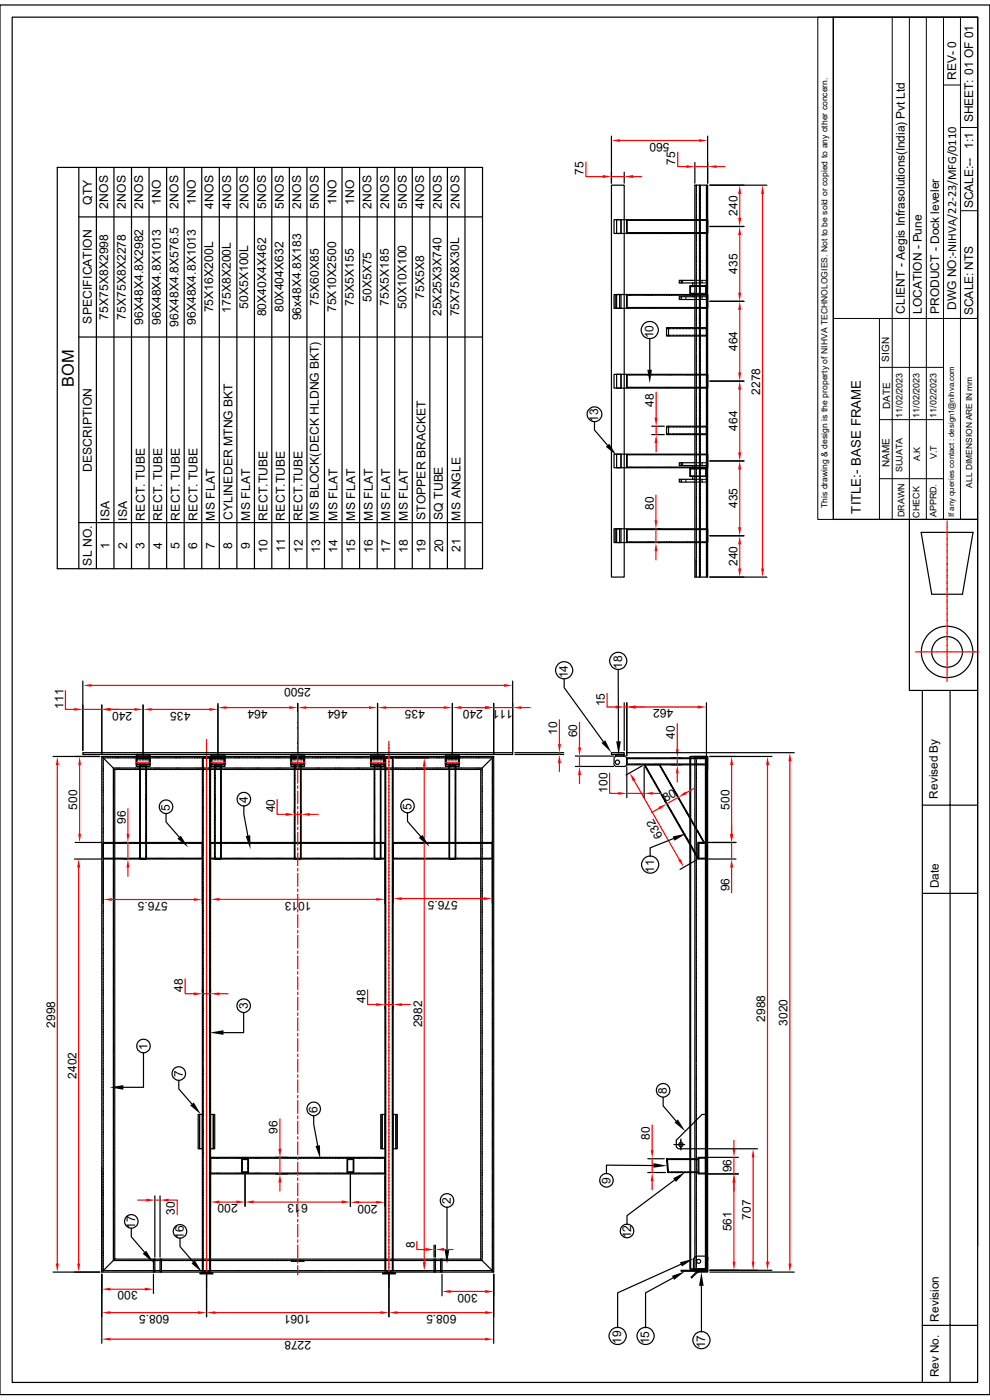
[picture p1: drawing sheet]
<svg xmlns="http://www.w3.org/2000/svg" width="210mm" height="297mm" viewBox="0 0 210 297" stroke-linecap="round" stroke-linejoin="round" font-family="sans-serif">
<defs><g id="words">
<text font-size="3.5" x="15.7" y="82" transform="rotate(-90 15.7 82)">BOM</text>
<text font-size="2.8" x="182.6" y="109" transform="rotate(-90 182.6 109)">TITLE:- BASE FRAME</text>
<g font-size="2.6">
<text x="19.5" y="43.5" transform="rotate(-90 19.5 43.5)">QTY</text>
<text x="22.9" y="44.3" transform="rotate(-90 22.9 44.3)">2NOS</text>
<text x="26.7" y="44.3" transform="rotate(-90 26.7 44.3)">2NOS</text>
<text x="30.4" y="44.3" transform="rotate(-90 30.4 44.3)">2NOS</text>
<text x="34.1" y="43.5" transform="rotate(-90 34.1 43.5)">1NO</text>
<text x="37.8" y="44.3" transform="rotate(-90 37.8 44.3)">2NOS</text>
<text x="41.6" y="43.5" transform="rotate(-90 41.6 43.5)">1NO</text>
<text x="45.3" y="44.2" transform="rotate(-90 45.3 44.2)">4NOS</text>
<text x="49" y="44.2" transform="rotate(-90 49 44.2)">4NOS</text>
<text x="52.7" y="44.3" transform="rotate(-90 52.7 44.3)">2NOS</text>
<text x="56.5" y="44.3" transform="rotate(-90 56.5 44.3)">5NOS</text>
<text x="60.2" y="44.3" transform="rotate(-90 60.2 44.3)">5NOS</text>
<text x="63.9" y="44.3" transform="rotate(-90 63.9 44.3)">2NOS</text>
<text x="67.6" y="44.3" transform="rotate(-90 67.6 44.3)">5NOS</text>
<text x="71.4" y="43.5" transform="rotate(-90 71.4 43.5)">1NO</text>
<text x="75.1" y="43.5" transform="rotate(-90 75.1 43.5)">1NO</text>
<text x="78.8" y="44.3" transform="rotate(-90 78.8 44.3)">2NOS</text>
<text x="82.5" y="44.3" transform="rotate(-90 82.5 44.3)">2NOS</text>
<text x="86.3" y="44.3" transform="rotate(-90 86.3 44.3)">5NOS</text>
<text x="90" y="44.2" transform="rotate(-90 90 44.2)">4NOS</text>
<text x="93.7" y="44.3" transform="rotate(-90 93.7 44.3)">2NOS</text>
<text x="97.5" y="44.3" transform="rotate(-90 97.5 44.3)">2NOS</text>
<text x="52.7" y="65.6" transform="rotate(-90 52.7 65.6)">50X5X100L</text>
<text x="67.6" y="64.9" transform="rotate(-90 67.6 64.9)">75X60X85</text>
<text x="75.1" y="64.9" transform="rotate(-90 75.1 64.9)">75X5X155</text>
<text x="78.8" y="64.1" transform="rotate(-90 78.8 64.1)">50X5X75</text>
<text x="82.5" y="64.9" transform="rotate(-90 82.5 64.9)">75X5X185</text>
<text x="86.2" y="65.5" transform="rotate(-90 86.2 65.5)">50X10X100</text>
<text x="90" y="63.4" transform="rotate(-90 90 63.4)">75X5X8</text>
<text x="19.5" y="68.7" transform="rotate(-90 19.5 68.7)">SPECIFICATION</text>
<text x="22.9" y="67.9" transform="rotate(-90 22.9 67.9)">75X75X8X2998</text>
<text x="26.7" y="67.9" transform="rotate(-90 26.7 67.9)">75X75X8X2278</text>
<text x="30.4" y="68.9" transform="rotate(-90 30.4 68.9)">96X48X4.8X2982</text>
<text x="34.1" y="69" transform="rotate(-90 34.1 69)">96X48X4.8X1013</text>
<text x="37.8" y="69.3" transform="rotate(-90 37.8 69.3)">96X48X4.8X576.5</text>
<text x="41.5" y="69" transform="rotate(-90 41.5 69)">96X48X4.8X1013</text>
<text x="45.3" y="66.3" transform="rotate(-90 45.3 66.3)">75X16X200L</text>
<text x="48.9" y="66.4" transform="rotate(-90 48.9 66.4)">175X8X200L</text>
<text x="56.4" y="67.1" transform="rotate(-90 56.4 67.1)">80X40X4X462</text>
<text x="60.2" y="66.3" transform="rotate(-90 60.2 66.3)">80X404X632</text>
<text x="63.9" y="68" transform="rotate(-90 63.9 68)">96x48X4.8X183</text>
<text x="71.3" y="66.3" transform="rotate(-90 71.3 66.3)">75X10X2500</text>
<text x="93.7" y="67.1" transform="rotate(-90 93.7 67.1)">25X25X3X740</text>
<text x="97.4" y="67.1" transform="rotate(-90 97.4 67.1)">75X75X8X30L</text>
<text x="19.5" y="100.1" transform="rotate(-90 19.5 100.1)">DESCRIPTION</text>
<text x="23.2" y="110.5" transform="rotate(-90 23.2 110.5)">ISA</text>
<text x="27" y="110.5" transform="rotate(-90 27 110.5)">ISA</text>
<text x="30.7" y="110.4" transform="rotate(-90 30.7 110.4)">RECT. TUBE</text>
<text x="34.4" y="110.4" transform="rotate(-90 34.4 110.4)">RECT. TUBE</text>
<text x="38.1" y="110.4" transform="rotate(-90 38.1 110.4)">RECT. TUBE</text>
<text x="41.9" y="110.4" transform="rotate(-90 41.9 110.4)">RECT. TUBE</text>
<text x="45.6" y="110.5" transform="rotate(-90 45.6 110.5)">MS FLAT</text>
<text x="49.3" y="110.4" transform="rotate(-90 49.3 110.4)">CYLINEDER MTNG BKT</text>
<text x="53" y="110.4" transform="rotate(-90 53 110.4)">MS FLAT</text>
<text x="56.8" y="110.4" transform="rotate(-90 56.8 110.4)">RECT.TUBE</text>
<text x="60.5" y="110.4" transform="rotate(-90 60.5 110.4)">RECT.TUBE</text>
<text x="64.2" y="110.4" transform="rotate(-90 64.2 110.4)">RECT.TUBE</text>
<text x="67.6" y="110.4" transform="rotate(-90 67.6 110.4)">MS BLOCK(DECK HLDNG BKT)</text>
<text x="71.6" y="110.4" transform="rotate(-90 71.6 110.4)">MS FLAT</text>
<text x="75.4" y="110.4" transform="rotate(-90 75.4 110.4)">MS FLAT</text>
<text x="79.1" y="110.4" transform="rotate(-90 79.1 110.4)">MS FLAT</text>
<text x="82.8" y="110.4" transform="rotate(-90 82.8 110.4)">MS FLAT</text>
<text x="86.5" y="110.4" transform="rotate(-90 86.5 110.4)">MS FLAT</text>
<text x="90.3" y="110.4" transform="rotate(-90 90.3 110.4)">STOPPER BRACKET</text>
<text x="93.9" y="110.4" transform="rotate(-90 93.9 110.4)">SQ TUBE</text>
<text x="97.7" y="110.4" transform="rotate(-90 97.7 110.4)">MS ANGLE</text>
<text x="19.5" y="120" transform="rotate(-90 19.5 120)">SL NO.</text>
<text x="23.2" y="116.4" transform="rotate(-90 23.2 116.4)">1</text>
<text x="27" y="116.5" transform="rotate(-90 27 116.5)">2</text>
<text x="30.6" y="116.5" transform="rotate(-90 30.6 116.5)">3</text>
<text x="34.4" y="116.5" transform="rotate(-90 34.4 116.5)">4</text>
<text x="38.1" y="116.5" transform="rotate(-90 38.1 116.5)">5</text>
<text x="41.8" y="116.5" transform="rotate(-90 41.8 116.5)">6</text>
<text x="45.6" y="116.5" transform="rotate(-90 45.6 116.5)">7</text>
<text x="49.3" y="116.5" transform="rotate(-90 49.3 116.5)">8</text>
<text x="53" y="116.5" transform="rotate(-90 53 116.5)">9</text>
<text x="56.7" y="117.3" transform="rotate(-90 56.7 117.3)">10</text>
<text x="60.5" y="117.1" transform="rotate(-90 60.5 117.1)">11</text>
<text x="64.2" y="117.3" transform="rotate(-90 64.2 117.3)">12</text>
<text x="67.9" y="117.3" transform="rotate(-90 67.9 117.3)">13</text>
<text x="71.6" y="117.3" transform="rotate(-90 71.6 117.3)">14</text>
<text x="75.4" y="117.3" transform="rotate(-90 75.4 117.3)">15</text>
<text x="79.1" y="117.3" transform="rotate(-90 79.1 117.3)">16</text>
<text x="82.8" y="117.3" transform="rotate(-90 82.8 117.3)">17</text>
<text x="86.5" y="117.3" transform="rotate(-90 86.5 117.3)">18</text>
<text x="90.3" y="117.3" transform="rotate(-90 90.3 117.3)">19</text>
<text x="94" y="117.2" transform="rotate(-90 94 117.2)">20</text>
<text x="97.7" y="117" transform="rotate(-90 97.7 117)">21</text>
</g>
<g font-size="2.5">
<text x="202.8" y="16.9" transform="rotate(-90 202.8 16.9)">REV- 0</text>
<text x="206.5" y="25.9" transform="rotate(-90 206.5 25.9)">SHEET: 01 OF 01</text>
<text x="142" y="30.3" transform="rotate(-180 142 30.3)">560</text>
<text x="143.3" y="35" transform="rotate(-90 143.3 35)">75</text>
<text x="206.5" y="31.7" transform="rotate(-90 206.5 31.7)">1:1</text>
<text x="123.8" y="37.1" transform="rotate(-90 123.8 37.1)">75</text>
<text x="156.4" y="45.8" transform="rotate(-90 156.4 45.8)">240</text>
<text x="206.5" y="44.2" transform="rotate(-90 206.5 44.2)">SCALE:--</text>
<text x="156.4" y="58.1" transform="rotate(-90 156.4 58.1)">435</text>
<text x="202.9" y="65.7" transform="rotate(-90 202.9 65.7)">DWG NO:-NIHVA/22-23/MFG/0110</text>
<text x="138.6" y="71.8" transform="rotate(-90 138.6 71.8)">10</text>
<text x="191.9" y="66.5" transform="rotate(-90 191.9 66.5)">CLIENT - Aegis Infrasolutions(India) Pvt Ltd</text>
<text x="195.6" y="66.6" transform="rotate(-90 195.6 66.6)">LOCATION - Pune</text>
<text x="199.2" y="66.6" transform="rotate(-90 199.2 66.6)">PRODUCT - Dock leveler</text>
<text x="206.5" y="66.9" transform="rotate(-90 206.5 66.9)">SCALE: NTS</text>
<text x="156.4" y="74.5" transform="rotate(-90 156.4 74.5)">464</text>
<text x="161.3" y="83.7" transform="rotate(-90 161.3 83.7)">2278</text>
<text x="126.9" y="89.5" transform="rotate(-90 126.9 89.5)">13</text>
<text x="138.7" y="86.4" transform="rotate(-90 138.7 86.4)">48</text>
<text x="156.4" y="91.4" transform="rotate(-90 156.4 91.4)">464</text>
<text x="156.4" y="107.8" transform="rotate(-90 156.4 107.8)">435</text>
<text x="138.7" y="108.2" transform="rotate(-90 138.7 108.2)">80</text>
<text x="156.4" y="120.1" transform="rotate(-90 156.4 120.1)">240</text>
<text x="120.5" y="143.9" transform="rotate(-90 120.5 143.9)">14</text>
<text x="132" y="141.9" transform="rotate(-90 132 141.9)">18</text>
<text x="66" y="145.9" transform="rotate(-180 66 145.9)">2500</text>
<text x="128.3" y="149.8" transform="rotate(-90 128.3 149.8)">15</text>
<text x="13.5" y="150.3" transform="rotate(-90 13.5 150.3)">111</text>
<text x="28.1" y="151" transform="rotate(-180 28.1 151)">240</text>
<text x="40.4" y="151" transform="rotate(-180 40.4 151)">435</text>
<text x="56.8" y="150.6" transform="rotate(-180 56.8 150.6)">464</text>
<text x="73.7" y="150.6" transform="rotate(-180 73.7 150.6)">464</text>
<text x="90.1" y="150.6" transform="rotate(-180 90.1 150.6)">435</text>
<text x="102.4" y="150.6" transform="rotate(-180 102.4 150.6)">240</text>
<text x="108.8" y="150.6" transform="rotate(-180 108.8 150.6)">111</text>
<text x="118.2" y="155.9" transform="rotate(-90 118.2 155.9)">10</text>
<text x="142.8" y="150.5" transform="rotate(-180 142.8 150.5)">462</text>
<text x="122.5" y="156.4" transform="rotate(-90 122.5 156.4)">60</text>
<text x="143.2" y="156.7" transform="rotate(-90 143.2 156.7)">40</text>
<text x="16.4" y="171.7" transform="rotate(-90 16.4 171.7)">500</text>
<text x="36" y="172" transform="rotate(-90 36 172)">5</text>
<text x="52.6" y="170.3" transform="rotate(-90 52.6 170.3)">4</text>
<text x="58.3" y="172.3" transform="rotate(-90 58.3 172.3)">40</text>
<text x="87.3" y="171.8" transform="rotate(-90 87.3 171.8)">5</text>
<text x="128.9" y="168.1" transform="rotate(-90 128.9 168.1)">100</text>
<text x="141.2" y="170.1" transform="rotate(-30 141.2 170.1)">80</text>
<text x="154.7" y="171.7" transform="rotate(-90 154.7 171.7)">500</text>
<text x="198.9" y="169.4" transform="rotate(-90 198.9 169.4)">Revised By</text>
<text x="26.7" y="174.8" transform="rotate(-90 26.7 174.8)">96</text>
<text x="140.7" y="177.3" transform="rotate(-120 140.7 177.3)">632</text>
<text x="138.8" y="185.1" transform="rotate(-90 138.8 185.1)">11</text>
<text x="35.6" y="191.3" transform="rotate(-180 35.6 191.3)">576.5</text>
<text x="66.1" y="191.3" transform="rotate(-180 66.1 191.3)">1013</text>
<text x="97.1" y="191.1" transform="rotate(-180 97.1 191.1)">576.5</text>
<text x="154.7" y="189.1" transform="rotate(-90 154.7 189.1)">96</text>
<text x="199.2" y="188.4" transform="rotate(-90 199.2 188.4)">Date</text>
<text x="38.8" y="210.4" transform="rotate(-90 38.8 210.4)">48</text>
<text x="52.6" y="214.1" transform="rotate(-90 52.6 214.1)">3</text>
<text x="77.5" y="212.7" transform="rotate(-90 77.5 212.7)">48</text>
<text x="11.7" y="218" transform="rotate(-90 11.7 218)">2998</text>
<text x="89.5" y="218" transform="rotate(-90 89.5 218)">2982</text>
<text x="162.3" y="216.7" transform="rotate(-90 162.3 216.7)">2988</text>
<text x="167.1" y="217.6" transform="rotate(-90 167.1 217.6)">3020</text>
<text x="31.3" y="222.7" transform="rotate(-90 31.3 222.7)">1</text>
<text x="16.2" y="228.9" transform="rotate(-90 16.2 228.9)">2402</text>
<text x="38.8" y="228.6" transform="rotate(-90 38.8 228.6)">7</text>
<text x="141.5" y="232.1" transform="rotate(-90 141.5 232.1)">8</text>
<text x="67.4" y="236.1" transform="rotate(-90 67.4 236.1)">6</text>
<text x="58.9" y="240.5" transform="rotate(-90 58.9 240.5)">96</text>
<text x="137.8" y="241.9" transform="rotate(-90 137.8 241.9)">80</text>
<text x="129.5" y="251.2" transform="rotate(-90 129.5 251.2)">9</text>
<text x="155.2" y="248.7" transform="rotate(-90 155.2 248.7)">96</text>
<text x="37.1" y="257.8" transform="rotate(-90 37.1 257.8)">30</text>
<text x="50.4" y="255.5" transform="rotate(-180 50.4 255.5)">200</text>
<text x="65.3" y="255.5" transform="rotate(-180 65.3 255.5)">613</text>
<text x="80.1" y="255.6" transform="rotate(-180 80.1 255.6)">200</text>
<text x="95.7" y="255.4" transform="rotate(-90 95.7 255.4)">2</text>
<text x="28.7" y="260.7" transform="rotate(-90 28.7 260.7)">17</text>
<text x="39" y="262.8" transform="rotate(-90 39 262.8)">16</text>
<text x="133.9" y="262.7" transform="rotate(-90 133.9 262.7)">12</text>
<text x="155.2" y="261.2" transform="rotate(-90 155.2 261.2)">561</text>
<text x="159.3" y="258.7" transform="rotate(-90 159.3 258.7)">707</text>
<text x="88" y="264.7" transform="rotate(-90 88 264.7)">8</text>
<text x="29.2" y="274" transform="rotate(-180 29.2 274)">300</text>
<text x="101.3" y="274.5" transform="rotate(-180 101.3 274.5)">300</text>
<text x="35.9" y="278.9" transform="rotate(-180 35.9 278.9)">608.5</text>
<text x="65.9" y="278.9" transform="rotate(-180 65.9 278.9)">1061</text>
<text x="96.8" y="278.9" transform="rotate(-180 96.8 278.9)">608.5</text>
<text x="199.2" y="280.4" transform="rotate(-90 199.2 280.4)">Revision</text>
<text x="66" y="284.6" transform="rotate(-180 66 284.6)">2278</text>
<text x="131.8" y="285.1" transform="rotate(-90 131.8 285.1)">19</text>
<text x="137.7" y="285.2" transform="rotate(-90 137.7 285.2)">15</text>
<text x="149.6" y="286" transform="rotate(-90 149.6 286)">17</text>
<text x="199.2" y="292.2" transform="rotate(-90 199.2 292.2)">Rev No.</text>
</g>
<g font-size="2.1">
<text x="188.6" y="76.7" transform="rotate(-90 188.6 76.7)">SIGN</text>
<text x="188.8" y="86.8" transform="rotate(-90 188.8 86.8)">DATE</text>
<text x="188.7" y="99" transform="rotate(-90 188.7 99)">NAME</text>
</g>
<g font-size="1.9">
<text x="191.4" y="88.7" transform="rotate(-90 191.4 88.7)">11/02/2023</text>
<text x="195.1" y="88.6" transform="rotate(-90 195.1 88.6)">11/02/2023</text>
<text x="198.7" y="88.6" transform="rotate(-90 198.7 88.6)">11/02/2023</text>
<text x="191.4" y="100.2" transform="rotate(-90 191.4 100.2)">SUJATA</text>
<text x="195.2" y="97.9" transform="rotate(-90 195.2 97.9)">A.K</text>
<text x="198.8" y="97.4" transform="rotate(-90 198.8 97.4)">V.T</text>
<text x="191.9" y="109.7" transform="rotate(-90 191.9 109.7)">DRAWN</text>
<text x="195.1" y="109.8" transform="rotate(-90 195.1 109.8)">CHECK</text>
<text x="198.7" y="109.7" transform="rotate(-90 198.7 109.7)">APPRD.</text>
</g>
<g font-size="1.8">
<text x="175.5" y="107.8" transform="rotate(-90 175.5 107.8)">This drawing &amp; design is the property of NIHVA TECHNOLOGIES. Not to be sold or copied to any other concern.</text>
<text x="206.2" y="103.5" transform="rotate(-90 206.2 103.5)">ALL DIMENSION ARE IN mm</text>
</g>
<text font-size="1.7" x="202.4" y="109.8" transform="rotate(-90 202.4 109.8)">If any queries contact : design1@nihva.com</text>
</g></defs>
<g fill="none" stroke="#000" stroke-width=".25">
<path d="M147.4 39.3h2.7v83.1h-2.7zM147.7 39.3v.3M147.7 39.7v.2M148.4 39.3v.3M148.4 39.7v.2M148.5 39.3v.3M148.5 39.7v.2M149.9 39.3v.3M149.9 39.7v.2M147.7 40v.3M147.7 40.4v.2M147.7 40.7v.2"/>
<path d="M147.7 41.1v.2M147.7 41.4v.3M147.7 41.7v.3M147.7 42.1v.2M147.7 42.4v.3M147.7 42.8v.2M147.7 43.1v.2M147.7 43.5v.2M147.7 43.8v.2M147.7 44.2v.2M147.7 44.5v.2M147.7 44.8v.2"/>
<path d="M147.7 45.2v.2M147.7 45.5v.3M147.7 45.8v.3M147.7 46.2v.2M147.7 46.5v.3M147.7 46.9v.2M147.7 47.2v.3M147.7 47.6v.2M147.7 47.9v.2M147.7 48.3v.2M147.7 48.6v.2M147.7 48.9v.2"/>
<path d="M147.7 49.3v.2M147.7 49.6v.3M147.7 50v.2M147.7 50.3v.2M147.7 50.6v.3M147.7 51v.2M147.7 51.4v.2M147.7 51.7v.2M147.7 52v.2M147.7 52.4v.2M147.7 52.7v.2M147.7 53v.3"/>
<path d="M147.7 53.4v.2M147.7 53.7v.2M147.7 54.1v.2M147.7 54.4v.3M147.7 54.7v.3M147.7 55.1v.2M147.7 55.4v.3M147.7 55.8v.2M147.7 56.1v.2M147.7 56.5v.2M147.7 56.8v.2M147.7 57.2v.2"/>
<path d="M147.7 57.5v.2M147.7 57.8v.2M147.7 58.2v.2M147.7 58.5v.3M147.7 58.8v.3M147.7 59.2v.2M147.7 59.5v.3M147.7 59.9v.2M148.4 40v.3M148.4 40.4v.2M148.4 40.7v.2M148.4 41.1v.2"/>
<path d="M148.4 41.4v.3M148.4 41.7v.3M148.4 42.1v.2M148.4 42.4v.3M148.4 42.8v.2M148.4 43.1v.2M148.4 43.5v.2M148.4 43.8v.2M148.4 44.2v.2M148.4 44.5v.2M148.4 44.8v.2M148.4 45.2v.2"/>
<path d="M148.4 45.5v.3M148.4 45.8v.3M148.4 46.2v.2M148.4 46.5v.3M148.4 46.9v.2M148.4 47.2v.3M148.4 47.6v.2M148.4 47.9v.2M148.4 48.3v.2M148.4 48.6v.2M148.4 48.9v.2M148.4 49.3v.2"/>
<path d="M148.4 49.6v.3M148.4 50v.2M148.4 50.3v.2M148.4 50.6v.3M148.4 51v.2M148.4 51.4v.2M148.4 51.7v.2M148.4 52v.2M148.4 52.4v.2M148.4 52.7v.2M148.4 53v.3M148.4 53.4v.2"/>
<path d="M148.4 53.7v.2M148.4 54.1v.2M148.4 54.4v.3M148.4 54.7v.3M148.4 55.1v.2M148.4 55.4v.3M148.4 55.8v.2M148.4 56.1v.2M148.4 56.5v.2M148.4 56.8v.2M148.4 57.1v.3M148.4 57.5v.2"/>
<path d="M148.4 57.8v.2M148.4 58.2v.2M148.4 58.5v.3M148.4 58.8v.3M148.4 59.2v.2M148.4 59.5v.3M148.4 59.9v.2M148.5 40v.3M148.5 40.4v.2M148.5 40.7v.2M148.5 41.1v.2M148.5 41.4v.3"/>
<path d="M148.5 41.7v.3M148.5 42.1v.2M148.5 42.4v.3M148.5 42.8v.2M148.5 43.1v.2M148.5 43.5v.2M148.5 43.8v.2M148.5 44.2v.2M148.5 44.5v.2M148.5 44.8v.2M148.5 45.2v.2M148.5 45.5v.3"/>
<path d="M148.5 45.8v.3M148.5 46.2v.2M148.5 46.5v.3M148.5 46.9v.2M148.5 47.2v.3M148.5 47.6v.2M148.5 47.9v.2M148.5 48.3v.2M148.5 48.6v.2M148.5 48.9v.2M148.5 49.3v.2M148.5 49.6v.3"/>
<path d="M148.5 50v.2M148.5 50.3v.2M148.5 50.6v.3M148.5 51v.2M148.5 51.4v.2M148.5 51.7v.2M148.5 52v.2M148.5 52.4v.2M148.5 52.7v.2M148.5 53v.3M148.5 53.4v.2M148.5 53.7v.2"/>
<path d="M148.5 54.1v.2M148.5 54.4v.3M148.5 54.7v.3M148.5 55.1v.2M148.5 55.4v.3M148.5 55.8v.2M148.5 56.1v.2M148.5 56.5v.2M148.5 56.8v.2M148.5 57.1v.3M148.5 57.5v.2M148.5 57.8v.2"/>
<path d="M148.5 58.2v.2M148.5 58.5v.3M148.5 58.8v.3M148.5 59.2v.2M148.5 59.5v.3M148.5 59.9v.2M149.9 40v.3M149.9 40.4v.2M149.9 40.7v.2M149.9 41.1v.2M149.9 41.4v.3M149.9 41.7v.3"/>
<path d="M149.9 42.1v.2M149.9 42.4v.3M149.9 42.8v.2M149.9 43.1v.2M149.9 43.5v.2M149.9 43.8v.2M149.9 44.2v.2M149.9 44.5v.2M149.9 44.8v.2M149.9 45.2v.2M149.9 45.5v.3M149.9 45.8v.3"/>
<path d="M149.9 46.2v.2M149.9 46.5v.3M149.9 46.9v.2M149.9 47.2v.3M149.9 47.6v.2M149.9 47.9v.2M149.9 48.3v.2M149.9 48.6v.2M149.9 48.9v.2M149.9 49.3v.2M149.9 49.6v.3M149.9 50v.2"/>
<path d="M149.9 50.3v.2M149.9 50.6v.3M149.9 51v.2M149.9 51.4v.2M149.9 51.7v.2M149.9 52v.2M149.9 52.4v.2M149.9 52.7v.2M149.9 53v.3M149.9 53.4v.2M149.9 53.7v.2M149.9 54.1v.2"/>
<path d="M149.9 54.4v.3M149.9 54.7v.3M149.9 55.1v.2M149.9 55.4v.3M149.9 55.8v.2M149.9 56.1v.2M149.9 56.5v.2M149.9 56.8v.2M149.9 57.1v.3M149.9 57.5v.2M149.9 57.8v.2M149.9 58.2v.2"/>
<path d="M149.9 58.5v.3M149.9 58.8v.3M149.9 59.2v.2M149.9 59.5v.3M149.9 59.9v.2M147.7 60.2v.3M147.7 60.6v.2M147.7 60.9v.2M147.7 61.3v.2M147.7 61.6v.2M147.7 61.9v.2M147.7 62.3v.2"/>
<path d="M147.7 62.6v.3M147.7 62.9v.3M147.7 63.3v.2M147.7 63.6v.3M147.7 64v.2M147.7 64.3v.3M147.7 64.7v.2M147.7 65v.2M147.7 65.4v.2M147.7 65.7v.2M147.7 66v.3M147.7 66.4v.2"/>
<path d="M147.7 66.7v.3M147.7 67.1v.2M147.7 67.4v.2M147.7 67.7v.3M147.7 68.1v.2M147.7 68.5v.2M147.7 68.8v.2M147.7 69.1v.2M147.7 69.5v.2M147.7 69.8v.2M147.7 70.1v.3M147.7 70.5v.2"/>
<path d="M147.7 70.8v.2M147.7 71.2v.2M147.7 71.5v.3M147.7 71.8v.3M147.7 72.2v.2M147.7 72.5v.3M147.7 72.9v.2M147.7 73.2v.2M147.7 73.6v.2M147.7 73.9v.2M147.7 74.3v.2M147.7 74.6v.2"/>
<path d="M147.7 74.9v.2M147.7 75.3v.2M147.7 75.6v.3M147.7 75.9v.3M147.7 76.3v.2M147.7 76.6v.3M147.7 77v.2M147.7 77.3v.3M147.7 77.7v.2M147.7 78v.2M147.7 78.4v.2M147.7 78.7v.2"/>
<path d="M147.7 79v.2M147.7 79.4v.2M147.7 79.7v.3M148.4 60.2v.3M148.4 60.6v.2M148.4 60.9v.2M148.4 61.3v.2M148.4 61.6v.2M148.4 61.9v.2M148.4 62.3v.2M148.4 62.6v.3M148.4 62.9v.3"/>
<path d="M148.4 63.3v.2M148.4 63.6v.3M148.4 64v.2M148.4 64.3v.3M148.4 64.7v.2M148.4 65v.2M148.4 65.4v.2M148.4 65.7v.2M148.4 66v.3M148.4 66.4v.2M148.4 66.7v.3M148.4 67.1v.2"/>
<path d="M148.4 67.4v.2M148.4 67.7v.3M148.4 68.1v.2M148.4 68.5v.2M148.4 68.8v.2M148.4 69.1v.2M148.4 69.5v.2M148.4 69.8v.2M148.4 70.1v.3M148.4 70.5v.2M148.4 70.8v.2M148.4 71.2v.2"/>
<path d="M148.4 71.5v.3M148.4 71.8v.3M148.4 72.2v.2M148.4 72.5v.3M148.4 72.9v.2M148.4 73.2v.2M148.4 73.6v.2M148.4 73.9v.2M148.4 74.3v.2M148.4 74.6v.2M148.4 74.9v.2M148.4 75.3v.2"/>
<path d="M148.4 75.6v.3M148.4 75.9v.3M148.4 76.3v.2M148.4 76.6v.3M148.4 77v.2M148.4 77.3v.3M148.4 77.7v.2M148.4 78v.2M148.4 78.4v.2M148.4 78.7v.2M148.4 79v.2M148.4 79.4v.2"/>
<path d="M148.4 79.7v.3M148.5 60.2v.3M148.5 60.6v.2M148.5 60.9v.2M148.5 61.3v.2M148.5 61.6v.2M148.5 61.9v.2M148.5 62.3v.2M148.5 62.6v.3M148.5 62.9v.3M148.5 63.3v.2M148.5 63.6v.3"/>
<path d="M148.5 64v.2M148.5 64.3v.3M148.5 64.7v.2M148.5 65v.2M148.5 65.4v.2M148.5 65.7v.2M148.5 66v.3M148.5 66.4v.2M148.5 66.7v.3M148.5 67.1v.2M148.5 67.4v.2M148.5 67.7v.3"/>
<path d="M148.5 68.1v.2M148.5 68.5v.2M148.5 68.8v.2M148.5 69.1v.2M148.5 69.5v.2M148.5 69.8v.2M148.5 70.1v.3M148.5 70.5v.2M148.5 70.8v.2M148.5 71.2v.2M148.5 71.5v.3M148.5 71.8v.3"/>
<path d="M148.5 72.2v.2M148.5 72.5v.3M148.5 72.9v.2M148.5 73.2v.2M148.5 73.6v.2M148.5 73.9v.2M148.5 74.3v.2M148.5 74.6v.2M148.5 74.9v.2M148.5 75.3v.2M148.5 75.6v.3M148.5 75.9v.3"/>
<path d="M148.5 76.3v.2M148.5 76.6v.3M148.5 77v.2M148.5 77.3v.3M148.5 77.7v.2M148.5 78v.2M148.5 78.4v.2M148.5 78.7v.2M148.5 79v.2M148.5 79.4v.2M148.5 79.7v.3M149.9 79v.2"/>
<path d="M149.9 79.4v.2M149.9 79.7v.3M149.9 60.2v.3M149.9 60.6v.2M149.9 60.9v.2M149.9 61.3v.2M149.9 61.6v.2M149.9 61.9v.2M149.9 62.3v.2M149.9 62.6v.3M149.9 62.9v.3M149.9 63.3v.2"/>
<path d="M149.9 63.6v.3M149.9 64v.2M149.9 64.3v.3M149.9 64.7v.2M149.9 65v.2M149.9 65.4v.2M149.9 65.7v.2M149.9 66v.3M149.9 66.4v.2M149.9 66.7v.3M149.9 67.1v.2M149.9 67.4v.2"/>
<path d="M149.9 67.7v.3M149.9 68.1v.2M149.9 68.5v.2M149.9 68.8v.2M149.9 69.1v.2M149.9 69.5v.2M149.9 69.8v.2M149.9 70.1v.3M149.9 70.5v.2M149.9 70.8v.2M149.9 71.2v.2M149.9 71.5v.3"/>
<path d="M149.9 71.8v.3M149.9 72.2v.2M149.9 72.5v.3M149.9 72.9v.2M149.9 73.2v.2M149.9 73.6v.2M149.9 73.9v.2M149.9 74.3v.2M149.9 74.6v.2M149.9 74.9v.2M149.9 75.3v.2M149.9 75.6v.3"/>
<path d="M149.9 75.9v.3M149.9 76.3v.2M149.9 76.6v.3M149.9 77v.2M149.9 77.3v.3M149.9 77.7v.2M149.9 78v.2M149.9 78.4v.2M149.9 78.7v.2M147.7 80.1v.2M147.7 80.4v.2M147.7 80.7v.3"/>
<path d="M147.7 81.1v.2M147.7 81.4v.3M147.7 81.8v.2M147.7 82.1v.2M147.7 82.5v.2M147.7 82.8v.2M147.7 83.1v.3M147.7 83.5v.2M147.7 83.8v.3M147.7 84.2v.2M147.7 84.5v.3M147.7 84.8v.3"/>
<path d="M147.7 85.2v.2M147.7 85.6v.2M147.7 85.9v.2M147.7 86.2v.2M147.7 86.6v.2M147.7 86.9v.2M147.7 87.2v.3M147.7 87.6v.2M147.7 87.9v.2M147.7 88.3v.2M147.7 88.6v.3M147.7 88.9v.3"/>
<path d="M147.7 89.3v.2M147.7 89.6v.3M147.7 90v.2M147.7 90.3v.3M147.7 90.7v.2M147.7 91v.2M147.7 91.4v.2M147.7 91.7v.2M147.7 92v.2M147.7 92.4v.2M147.7 92.7v.3M147.7 93v.3"/>
<path d="M147.7 93.4v.2M147.7 93.7v.3M147.7 94.1v.2M147.7 94.4v.3M147.7 94.8v.2M147.7 95.1v.2M147.7 95.5v.2M147.7 95.8v.2M147.7 96.1v.3M147.7 96.5v.2M147.7 96.8v.3M147.7 97.2v.2"/>
<path d="M147.7 97.5v.2M147.7 97.8v.3M147.7 98.2v.2M147.7 98.6v.2M147.7 98.9v.2M147.7 99.2v.2M147.7 99.6v.2M147.7 99.9v.2M148.4 80.1v.2M148.4 80.4v.2M148.4 80.7v.3M148.4 81.1v.2"/>
<path d="M148.4 81.4v.3M148.4 81.8v.2M148.4 82.1v.2M148.4 82.5v.2M148.4 82.8v.2M148.4 83.1v.3M148.4 83.5v.2M148.4 83.8v.3M148.4 84.2v.2M148.4 84.5v.3M148.4 84.8v.3M148.4 85.2v.2"/>
<path d="M148.4 85.6v.2M148.4 85.9v.2M148.4 86.2v.2M148.4 86.6v.2M148.4 86.9v.2M148.4 87.2v.3M148.4 87.6v.2M148.4 87.9v.2M148.4 88.3v.2M148.4 88.6v.3M148.4 88.9v.3M148.4 89.3v.2"/>
<path d="M148.4 89.6v.3M148.4 90v.2M148.4 90.3v.3M148.4 90.7v.2M148.4 91v.2M148.4 91.4v.2M148.4 91.7v.2M148.4 92v.2M148.4 92.4v.2M148.4 92.7v.3M148.4 93v.3M148.4 93.4v.2"/>
<path d="M148.4 93.7v.3M148.4 94.1v.2M148.4 94.4v.3M148.4 94.8v.2M148.4 95.1v.2M148.4 95.5v.2M148.4 95.8v.2M148.4 96.1v.3M148.4 96.5v.2M148.4 96.8v.3M148.4 97.2v.2M148.4 97.5v.2"/>
<path d="M148.4 97.8v.3M148.4 98.2v.2M148.4 98.6v.2M148.4 98.9v.2M148.4 99.2v.2M148.4 99.6v.2M148.4 99.9v.2M148.5 80.1v.2M148.5 80.4v.2M148.5 80.7v.3M148.5 81.1v.2M148.5 81.4v.3"/>
<path d="M148.5 81.8v.2M148.5 82.1v.2M148.5 82.5v.2M148.5 82.8v.2M148.5 83.1v.3M148.5 83.5v.2M148.5 83.8v.3M148.5 84.2v.2M148.5 84.5v.3M148.5 84.8v.3M148.5 85.2v.2M148.5 85.6v.2"/>
<path d="M148.5 85.9v.2M148.5 86.2v.2M148.5 86.6v.2M148.5 86.9v.2M148.5 87.2v.3M148.5 87.6v.2M148.5 87.9v.2M148.5 88.3v.2M148.5 88.6v.3M148.5 88.9v.3M148.5 89.3v.2M148.5 89.6v.3"/>
<path d="M148.5 90v.2M148.5 90.3v.3M148.5 90.7v.2M148.5 91v.2M148.5 91.4v.2M148.5 91.7v.2M148.5 92v.2M148.5 92.4v.2M148.5 92.7v.3M148.5 93v.3M148.5 93.4v.2M148.5 93.7v.3"/>
<path d="M148.5 94.1v.2M148.5 94.4v.3M148.5 94.8v.2M148.5 95.1v.2M148.5 95.5v.2M148.5 95.8v.2M148.5 96.1v.3M148.5 96.5v.2M148.5 96.8v.3M148.5 97.2v.2M148.5 97.5v.2M148.5 97.8v.3"/>
<path d="M148.5 98.2v.2M148.5 98.6v.2M148.5 98.9v.2M148.5 99.2v.2M148.5 99.6v.2M148.5 99.9v.2M149.9 80.1v.2M149.9 80.4v.2M149.9 80.7v.3M149.9 81.1v.2M149.9 81.4v.3M149.9 81.8v.2"/>
<path d="M149.9 82.1v.2M149.9 82.5v.2M149.9 82.8v.2M149.9 83.1v.3M149.9 83.5v.2M149.9 83.8v.3M149.9 84.2v.2M149.9 84.5v.3M149.9 84.8v.3M149.9 85.2v.2M149.9 85.6v.2M149.9 85.9v.2"/>
<path d="M149.9 86.2v.2M149.9 86.6v.2M149.9 86.9v.2M149.9 87.2v.3M149.9 87.6v.2M149.9 87.9v.2M149.9 88.3v.2M149.9 88.6v.3M149.9 88.9v.3M149.9 89.3v.2M149.9 89.6v.3M149.9 90v.2"/>
<path d="M149.9 90.3v.3M149.9 90.7v.2M149.9 91v.2M149.9 91.4v.2M149.9 91.7v.2M149.9 92v.2M149.9 92.4v.2M149.9 92.7v.3M149.9 93v.3M149.9 93.4v.2M149.9 93.7v.3M149.9 94.1v.2"/>
<path d="M149.9 94.4v.3M149.9 94.8v.2M149.9 95.1v.2M149.9 95.5v.2M149.9 95.8v.2M149.9 96.1v.3M149.9 96.5v.2M149.9 96.8v.3M149.9 97.2v.2M149.9 97.5v.2M149.9 97.8v.3M149.9 98.2v.2"/>
<path d="M149.9 98.6v.2M149.9 98.9v.2M149.9 99.2v.2M149.9 99.6v.2M149.9 99.9v.2M147.7 100.2v.3M147.7 100.6v.2M147.7 100.9v.3M147.7 101.3v.2M147.7 101.6v.3M147.7 101.9v.3M147.7 102.3v.2"/>
<path d="M147.7 102.7v.2M147.7 103v.2M147.7 103.3v.2M147.7 103.7v.2M147.7 104v.2M147.7 104.4v.2M147.7 104.7v.2M147.7 105v.2M147.7 105.4v.2M147.7 105.7v.3M147.7 106v.3M147.7 106.4v.2"/>
<path d="M147.7 106.7v.3M147.7 107.1v.2M147.7 107.4v.3M147.7 107.8v.2M147.7 108.1v.2M147.7 108.5v.2M147.7 108.8v.2M147.7 109.1v.2M147.7 109.5v.2M147.7 109.8v.3M147.7 110.2v.2M147.7 110.5v.2"/>
<path d="M147.7 110.8v.3M147.7 111.2v.2M147.7 111.5v.3M147.7 111.9v.2M147.7 112.2v.2M147.7 112.6v.2M147.7 112.9v.2M147.7 113.2v.3M147.7 113.6v.2M147.7 113.9v.3M147.7 114.3v.2M147.7 114.6v.3"/>
<path d="M147.7 114.9v.3M147.7 115.3v.2M147.7 115.7v.2M147.7 116v.2M147.7 116.3v.2M147.7 116.7v.2M147.7 117v.2M147.7 117.3v.3M147.7 117.7v.2M147.7 118v.3M147.7 118.4v.2M147.7 118.7v.3"/>
<path d="M147.7 119v.3M147.7 119.4v.2M147.7 119.8v.2M148.4 100.2v.3M148.4 100.6v.2M148.4 100.9v.3M148.4 101.3v.2M148.4 101.6v.3M148.4 101.9v.3M148.4 102.3v.2M148.4 102.7v.2M148.4 103v.2"/>
<path d="M148.4 103.3v.2M148.4 103.7v.2M148.4 104v.2M148.4 104.4v.2M148.4 104.7v.2M148.4 105v.2M148.4 105.4v.2M148.4 105.7v.3M148.4 106v.3M148.4 106.4v.2M148.4 106.7v.3M148.4 107.1v.2"/>
<path d="M148.4 107.4v.3M148.4 107.8v.2M148.4 108.1v.2M148.4 108.5v.2M148.4 108.8v.2M148.4 109.1v.2M148.4 109.5v.2M148.4 109.8v.3M148.4 110.2v.2M148.4 110.5v.2M148.4 110.8v.3M148.4 111.2v.2"/>
<path d="M148.4 111.5v.3M148.4 111.9v.2M148.4 112.2v.2M148.4 112.6v.2M148.4 112.9v.2M148.4 113.2v.3M148.4 113.6v.2M148.4 113.9v.3M148.4 114.3v.2M148.4 114.6v.3M148.4 114.9v.3M148.4 115.3v.2"/>
<path d="M148.4 115.7v.2M148.4 116v.2M148.4 116.3v.2M148.4 116.7v.2M148.4 117v.2M148.4 117.3v.3M148.4 117.7v.2M148.4 118v.3M148.4 118.4v.2M148.4 118.7v.3M148.4 119v.3M148.4 119.4v.2"/>
<path d="M148.4 119.8v.2M148.5 118v.3M148.5 118.4v.2M148.5 118.7v.3M148.5 119v.3M148.5 119.4v.2M148.5 119.8v.2M148.5 100.2v.3M148.5 100.6v.2M148.5 100.9v.3M148.5 101.3v.2M148.5 101.6v.3"/>
<path d="M148.5 101.9v.3M148.5 102.3v.2M148.5 102.7v.2M148.5 103v.2M148.5 103.3v.2M148.5 103.7v.2M148.5 104v.2M148.5 104.4v.2M148.5 104.7v.2M148.5 105v.2M148.5 105.4v.2M148.5 105.7v.3"/>
<path d="M148.5 106v.3M148.5 106.4v.2M148.5 106.7v.3M148.5 107.1v.2M148.5 107.4v.3M148.5 107.8v.2M148.5 108.1v.2M148.5 108.5v.2M148.5 108.8v.2M148.5 109.1v.2M148.5 109.5v.2M148.5 109.8v.3"/>
<path d="M148.5 110.2v.2M148.5 110.5v.2M148.5 110.8v.3M148.5 111.2v.2M148.5 111.5v.3M148.5 111.9v.2M148.5 112.2v.2M148.5 112.6v.2M148.5 112.9v.2M148.5 113.2v.3M148.5 113.6v.2M148.5 113.9v.3"/>
<path d="M148.5 114.3v.2M148.5 114.6v.3M148.5 114.9v.3M148.5 115.3v.2M148.5 115.7v.2M148.5 116v.2M148.5 116.3v.2M148.5 116.7v.2M148.5 117v.2M148.5 117.3v.3M148.5 117.7v.2M149.9 100.2v.3"/>
<path d="M149.9 100.6v.2M149.9 100.9v.3M149.9 101.3v.2M149.9 101.6v.3M149.9 101.9v.3M149.9 102.3v.2M149.9 102.7v.2M149.9 103v.2M149.9 103.3v.2M149.9 103.7v.2M149.9 104v.2M149.9 104.4v.2"/>
<path d="M149.9 104.7v.2M149.9 105v.2M149.9 105.4v.2M149.9 105.7v.3M149.9 106v.3M149.9 106.4v.2M149.9 106.7v.3M149.9 107.1v.2M149.9 107.4v.3M149.9 107.8v.2M149.9 108.1v.2M149.9 108.5v.2"/>
<path d="M149.9 108.8v.2M149.9 109.1v.2M149.9 109.5v.2M149.9 109.8v.3M149.9 110.2v.2M149.9 110.5v.2M149.9 110.8v.3M149.9 111.2v.2M149.9 111.5v.3M149.9 111.9v.2M149.9 112.2v.2M149.9 112.6v.2"/>
<path d="M149.9 112.9v.2M149.9 113.2v.3M149.9 113.6v.2M149.9 113.9v.3M149.9 114.3v.2M149.9 114.6v.3M149.9 114.9v.3M149.9 115.3v.2M149.9 115.7v.2M149.9 116v.2M149.9 116.3v.2M149.9 116.7v.2"/>
<path d="M149.9 117v.2M149.9 117.3v.3M149.9 117.7v.2M149.9 118v.3M149.9 118.4v.2M149.9 118.7v.3M149.9 119v.3M149.9 119.4v.2M149.9 119.8v.2M147.7 120.1v.2M147.7 120.4v.2M147.7 120.8v.2"/>
<path d="M147.7 121.1v.2M147.7 121.5v.2M147.7 121.8v.2M147.7 122.1v.3M148.4 120.1v.2M148.4 120.4v.3M148.4 120.8v.2M148.4 121.1v.2M148.4 121.5v.2M148.4 121.8v.2M148.4 122.1v.3M148.5 120.1v.2"/>
<path d="M148.5 120.4v.2M148.5 120.8v.2M148.5 121.1v.2M148.5 121.5v.2M148.5 121.8v.2M148.5 122.1v.3M149.9 120.1v.2M149.9 120.4v.3M149.9 120.8v.2M149.9 121.1v.2M149.9 121.5v.2M149.9 121.8v.2"/>
<path d="M149.9 122.1v.3M21.6 149.6v10.4M30.4 149.6v11.2M129.7 159.7h2.7v.4h-2.7zM21.6 160.5h83.1v109.4h-83.1zM21.6 160.5l2.7 2.7M21.9 178.7h21v3.5h-21zM21.9 161v.2M21.9 161.4v.2M21.9 161.7v.2M21.9 162.1v.2M21.9 162.4v.2"/>
<path d="M21.9 162.7v.3M21.9 163.1v.2M21.9 163.4v.3M21.9 163.7v.3M21.9 164.1v.2M21.9 164.5v.2M21.9 164.8v.2M21.9 165.1v.3M21.9 165.5v.2M21.9 165.8v.2M21.9 166.2v.2M21.9 166.5v.2"/>
<path d="M21.9 166.8v.3M21.9 167.2v.2M21.9 167.5v.3M21.9 167.9v.2M21.9 168.2v.2M21.9 168.6v.2M21.9 168.9v.2M21.9 169.2v.3M21.9 169.6v.2M21.9 169.9v.2M21.9 170.3v.2M21.9 170.6v.2"/>
<path d="M21.9 170.9v.3M21.9 171.3v.2M21.9 171.6v.3M21.9 172v.2M21.9 172.3v.3M21.9 172.7v.2M21.9 173v.2M21.9 173.4v.2M21.9 173.7v.2M21.9 174v.2M21.9 174.4v.2M21.9 174.7v.2"/>
<path d="M21.9 175v.3M21.9 175.4v.2M21.9 175.7v.3M21.9 176.1v.2M21.9 176.4v.3M21.9 176.7v.3M21.9 177.1v.2M21.9 177.5v.2M21.9 177.8v.2M21.9 178.1v.3M21.9 178.5v.2M21.9 178.8v.3"/>
<path d="M21.9 179.2v.2M21.9 179.5v.2M21.9 179.8v.3M21.9 178.9h.2M22.1 160.8l-.2 .1M22.2 160.8h.2M22.2 178.9h.2M22.5 160.8h.2M22.6 178.9h.2M22.9 160.8h.2M22.9 178.9h.2M23.2 160.8h.2"/>
<path d="M23.2 178.9h.3M23.5 160.8h.2M23.6 178.9h.2M23.9 160.8h.2M23.9 178.9h.2M24 163.2v.3M24 163.6v.2M24 163.9v.3M24 164.3v.2M24 164.6v.2M24 165v.2M24 165.3v.2"/>
<path d="M24 165.7v.2M24 166v.2M24 166.3v.2M24 166.7v.2M24 167v.3M24 167.3v.3M24 167.7v.2M24 168v.3M24 168.4v.2M24 168.7v.3M24 169.1v.2M24 169.4v.2"/>
<path d="M24 169.8v.2M24 170.1v.2M24 170.4v.2M24 170.8v.2M24 171.1v.3M24 171.5v.2M24 171.8v.2M24 172.1v.3M24 172.5v.2M24 172.8v.3M24 173.2v.2M24 173.5v.2"/>
<path d="M24 173.9v.2M24 174.2v.2M24 174.5v.3M24 174.9v.2M24 175.2v.3M24 175.6v.2M24 175.9v.2M24 176.2v.3M24 176.6v.2M24 177v.2M24 177.3v.2M24 177.6v.2"/>
<path d="M24 178v.2M24 178.3v.2M24 178.6v.3M24 179v.2M24 179.3v.2M24 179.7v.2M24.2 160.8h.3M24.3 178.9h.2M24.3 162.9h-.3v.3M24.3 163.2h77.7v103.9h-77.7zM24.4 162.9h.2M24.6 160.8h.2"/>
<path d="M24.6 178.9h.2M24.7 162.9h.3M24.9 160.8h.2M24.9 178.9h.3M25.1 162.9h.2M25.2 160.8h.3M25.3 178.9h.2M25.4 162.9h.3M25.6 160.8h.2M25.6 178.9h.3M25.8 162.9h.2M26 160.8h.2"/>
<path d="M26 178.9h.2M26.1 162.9h.2M26.3 160.8h.2M26.3 178.9h.2M26.5 162.9h.2M26.6 160.8h.2M26.7 178.9h.2M26.8 162.9h.2M27 160.8h.2M27 178.9h.2M27.1 162.9h.2M27.3 160.8h.2"/>
<path d="M27.3 178.9h.3M27.5 162.9h.2M27.6 160.8h.3M27.7 178.9h.2M27.8 162.9h.2M28 160.8h.2M28 178.9h.2M28.2 162.9h.2M28.3 160.8h.3M28.4 178.9h.2M28.5 162.9h.2M28.7 160.8h.2"/>
<path d="M28.7 178.9h.2M28.8 162.9h.3M28.9 160.4h2.9v2.2h-2.9zM28.9 160.1h2.9v.3h-2.9zM28.9 162.1v.2h.2M28.9 162.2h.3M28.9 161v.2h.3M28.9 161.3v.2M28.9 161.5v.3M28.9 161.8v.2M29 160.8h.9M29 162l.2 .1"/>
<path d="M29 161.2v.1M29 161.4v.2M29 161.7v.2M29 178.9h.3M29.1 160.8l-.2 .1M29.2 162.3h.1M29.2 162.9h.2M29.2 161l-.2 .1M29.3 162.1h.2M29.3 161h.2M29.4 178.9h.2M29.5 162.2h.4"/>
<path d="M29.5 161.2h.4M29.5 162.3h.1M29.5 162.9h.3v.2M29.6 162.1h.2M29.6 161h.2M29.6 162.3h1.5v19.9h-1.5zM29.7 162.3h1.2v.1M29.7 178.9h.3M29.8 162.6v.2M29.8 163.2v.2M29.8 163.6v.2M29.8 163.9v.2"/>
<path d="M29.8 164.3v.2M29.8 164.6v.2M29.8 164.9v.3M29.8 165.3v.2M29.8 165.7v.2M29.8 166v.2M29.8 166.3v.2M29.8 166.7v.2M29.8 167v.2M29.8 167.3v.3M29.8 167.7v.2M29.8 168v.2"/>
<path d="M29.8 168.4v.2M29.8 168.7v.3M29.8 169v.3M29.8 169.4v.2M29.8 169.7v.3M29.8 170.1v.2M29.8 170.4v.2M29.8 170.8v.2M29.8 171.1v.2M29.8 171.5v.2M29.8 171.8v.2M29.8 172.1v.2"/>
<path d="M29.8 172.5v.2M29.8 172.8v.3M29.8 173.1v.3M29.8 173.5v.2M29.8 173.8v.3M29.8 174.2v.2M29.8 174.5v.3M29.8 174.9v.2M29.8 175.2v.2M29.8 175.6v.2M29.8 175.9v.2M29.8 176.2v.2"/>
<path d="M29.8 176.6v.2M29.8 176.9v.3M29.8 177.2v.3M29.8 177.6v.2M29.8 177.9v.3M29.8 178.3v.2M29.8 178.6v.3M29.8 179v.2M29.8 179.3v.2M29.8 179.7v.2M29.8 162.3v.1M29.8 162.1h.3"/>
<path d="M29.8 161h.3M29.9 162.9h.2M30 160.8h1M30.1 178.9h.2M30.1 162.2h.5M30.1 161.2h.5M30.1 162.1h.2M30.1 161h.2M30.2 162.9h.2M30.4 178.9h.2M30.4 162.1h.2M30.4 161h.2"/>
<path d="M30.6 162.9h.2M30.7 162.1h.2M30.7 161h.2M30.8 162.2h.5M30.8 161.2h.5M30.8 162.3h.2M30.9 162.9h.2M30.9 162.1h.2M30.9 178.6l.1 .3h-.2M30.9 162.6v.2M30.9 162.9v.2M30.9 163.2v.2"/>
<path d="M30.9 163.6v.2M30.9 163.9v.2M30.9 164.3v.2M30.9 164.6v.2M30.9 164.9v.3M30.9 165.3v.2M30.9 165.7v.2M30.9 166v.2M30.9 166.3v.2M30.9 166.7v.2M30.9 167v.2M30.9 167.3v.3"/>
<path d="M30.9 167.7v.2M30.9 168v.2M30.9 168.4v.2M30.9 168.7v.3M30.9 169v.3M30.9 169.4v.2M30.9 169.7v.3M30.9 170.1v.2M30.9 170.4v.2M30.9 170.8v.2M30.9 171.1v.2M30.9 171.5v.2"/>
<path d="M30.9 171.8v.2M30.9 172.1v.2M30.9 172.5v.2M30.9 172.8v.3M30.9 173.1v.3M30.9 173.5v.2M30.9 173.8v.3M30.9 174.2v.2M30.9 174.5v.3M30.9 174.9v.2M30.9 175.2v.2M30.9 175.6v.2"/>
<path d="M30.9 175.9v.2M30.9 176.2v.2M30.9 176.6v.2M30.9 176.9v.3M30.9 177.2v.3M30.9 177.6v.2M30.9 177.9v.3M30.9 178.3v.2M30.9 179v.2M30.9 179.3v.2M30.9 179.7v.2M30.9 161h.2"/>
<path d="M31.1 160.8h.2M31.1 162.3h.2M31.1 178.9h.2M31.2 162.1h.2M31.2 161h.2M31.2 162.9h.3M31.4 160.8h.6M31.4 162.3h.1M31.5 178.9h.2M31.5 162.2h.3M31.5 161l.2 .1M31.6 162.9h.2"/>
<path d="M31.7 162l-.2 .1M31.7 161.2v.1M31.7 161.4v.2M31.7 161.7v.2M31.8 178.9h.2M31.8 161v.2h-.3M31.8 161.3v.2M31.8 161.5v.3M31.8 161.8v.2M31.8 162.1v.2h-.2M31.8 160.8v.1M31.9 162.9h.2"/>
<path d="M32.1 160.8h.2M32.1 178.9h.2M32.3 162.9h.2M32.4 160.8h.2M32.5 178.9h.2M32.6 162.9h.3M32.8 160.8h.2M32.8 178.9h.2M32.9 162.9h.3M33.1 160.8h.3M33.1 178.9h.3M33.3 162.9h.2"/>
<path d="M33.4 160.8h.3M33.5 178.9h.2M33.6 162.9h.3M33.8 160.8h.2M33.8 178.9h.3M34 162.9h.2M34.2 160.8h.2M34.2 178.9h.2M34.3 162.9h.2M34.5 160.8h.2M34.5 178.9h.3M34.7 162.9h.2"/>
<path d="M34.8 160.8h.3M34.9 178.9h.2M35 162.9h.2M35.2 160.8h.2M35.2 178.9h.2M35.3 162.9h.3M35.5 160.8h.2M35.6 178.9h.2M35.7 162.9h.2M35.9 160.8h.2M35.9 178.9h.2M36 162.9h.2"/>
<path d="M36.2 160.8h.2M36.2 178.9h.2M36.4 162.9h.2M36.5 160.8h.2M36.6 178.9h.2M36.7 162.9h.2M36.9 160.8h.2M36.9 178.9h.2M37 162.9h.3M37.2 160.8h.3M37.3 178.9h.2M37.4 162.9h.2"/>
<path d="M37.5 160.8h.3M37.6 178.9h.2M37.7 162.9h.3M37.9 160.8h.2M37.9 178.9h.3M38.1 162.9h.2M38.2 160.8h.3M38.3 178.9h.2M38.4 162.9h.3M38.6 160.8h.2M38.6 178.9h.3M38.8 162.9h.2"/>
<path d="M38.9 160.8h.3M38.9 178.9h.3M39.1 162.9h.2M39.3 160.8h.2M39.3 178.9h.2M39.5 162.9h.2M39.6 160.8h.2M39.7 178.9h.2M39.8 162.9h.2M40 160.8h.2M40 178.9h.2M40.1 162.9h.2"/>
<path d="M40.3 160.8h.2M40.3 178.9h.3M40.5 162.9h.2M40.6 160.8h.3M40.7 178.9h.2M40.8 162.9h.2M41 160.8h.2M41 178.9h.2M41.1 162.9h.3M41.3 160.8h.3M41.4 178.9h.2M41.5 162.9h.2"/>
<path d="M41.7 160.8h.2M41.7 178.9h.3M41.8 162.9h.3M42 160.8h.2M42 178.9h.3M42.2 162.9h.2M42.3 160.8h.3M42.4 178.9h.2M42.5 162.9h.3M42.7 160.8h.2M42.7 178.9h.2v.2M42.9 162.9h.2"/>
<path d="M42.9 160.8h1.8v108.8h-1.8zM42.9 179.2v.2M42.9 179.5v.2M42.9 179.9v.2M43.1 160.8h.2M43.1 160.8v.1M43.1 161v.2M43.1 161.4v.2M43.1 161.7v.2M43.1 162.1v.2M43.1 162.4v.2M43.1 162.7v.3"/>
<path d="M43.1 163.1v.2M43.1 163.4v.3M43.1 163.7v.3M43.1 164.1v.2M43.1 164.5v.2M43.1 164.8v.2M43.1 165.1v.3M43.1 165.5v.2M43.1 165.8v.2M43.1 166.2v.2M43.1 166.5v.2M43.1 166.8v.3"/>
<path d="M43.1 167.2v.2M43.1 167.5v.3M43.1 167.9v.2M43.1 168.2v.2M43.1 168.6v.2M43.1 168.9v.2M43.1 169.2v.3M43.1 169.6v.2M43.1 169.9v.2M43.1 170.3v.2M43.1 170.6v.2M43.1 170.9v.3"/>
<path d="M43.1 171.3v.2M43.1 171.6v.3M43.1 172v.2M43.1 172.3v.3M43.1 172.7v.2M43.1 173v.2M43.1 173.4v.2M43.1 173.7v.2M43.1 174v.2M43.1 174.4v.2M43.1 174.7v.2M43.1 175v.3"/>
<path d="M43.1 175.4v.2M43.1 175.7v.3M43.1 176.1v.2M43.1 176.4v.3M43.1 176.7v.3M43.1 177.1v.2M43.1 177.5v.2M43.1 177.8v.2M43.1 178.1v.3M43.1 178.5v.2M43.1 178.8v.2M43.1 179.2v.2"/>
<path d="M43.1 179.5v.2M43.1 179.8v.3M43.2 162.9h.2M43.3 160.8h.3M43.6 162.9h.2M43.7 160.8h.2M43.9 162.9h.2M44 160.8h.3M44.2 162.9h.2M44.5 161v.2M44.5 161.4v.2M44.5 161.7v.2"/>
<path d="M44.5 162.1v.2M44.5 162.4v.2M44.5 162.7v.3M44.5 163.1v.2M44.5 163.4v.3M44.5 163.7v.3M44.5 164.1v.2M44.5 164.5v.2M44.5 164.8v.2M44.5 165.1v.3M44.5 165.5v.2M44.5 165.8v.2"/>
<path d="M44.5 166.2v.2M44.5 166.5v.2M44.5 166.8v.3M44.5 167.2v.2M44.5 167.5v.3M44.5 167.9v.2M44.5 168.2v.2M44.5 168.6v.2M44.5 168.9v.2M44.5 169.2v.3M44.5 169.6v.2M44.5 169.9v.2"/>
<path d="M44.5 170.3v.2M44.5 170.6v.2M44.5 170.9v.3M44.5 171.3v.2M44.5 171.6v.3M44.5 172v.2M44.5 172.3v.3M44.5 172.7v.2M44.5 173v.2M44.5 173.4v.2M44.5 173.7v.2M44.5 174v.2"/>
<path d="M44.5 174.4v.2M44.5 174.7v.2M44.5 175v.3M44.5 175.4v.2M44.5 175.7v.3M44.5 176.1v.2M44.5 176.4v.3M44.5 176.7v.3M44.5 177.1v.2M44.5 177.5v.2M44.5 177.8v.2M44.5 178.1v.3"/>
<path d="M44.5 178.5v.2M44.5 178.8v.2M44.5 179.2v.2M44.5 179.5v.2M44.5 179.8v.3M44.6 162.9h.2M44.6 160.8h-.2l.1 .1M44.7 178.7h37v3.5h-37zM44.7 179.2v.2M44.7 179.5v.2M44.7 179.9v.2M44.7 160.8h.3"/>
<path d="M44.8 160.4h2.9v2.2h-2.9zM44.8 160.1h2.9v.3h-2.9zM44.8 162.1v.2h.2M44.8 162.2h.3M44.8 161v.2h.3M44.8 160.8v.1M44.8 161.3v.2M44.8 161.5v.3M44.8 161.8v.2M44.8 178.9l-.1 .2M44.9 162l.2 .1M44.9 161.2v.1"/>
<path d="M44.9 161.4v.2M44.9 161.7v.2M44.9 162.9h.2M44.9 178.9h.2M45 162.3h.2M45 160.8h2.4M45.1 161l-.2 .1M45.2 161h.2M45.2 162.1h.2M45.3 162.9h.2M45.3 178.9h.2M45.3 162.3h.2"/>
<path d="M45.3 162.2h.5M45.3 161.2h.5M45.5 161h.1M45.5 162.1h.1M45.5 162.3h1.4v19.9h-1.4zM45.6 162.4v-.1h1.2v.1M45.6 178.6v.3h.2M45.6 162.6v.2M45.6 163.2v.2M45.6 163.6v.2M45.6 163.9v.2M45.6 164.3v.2"/>
<path d="M45.6 164.6v.2M45.6 164.9v.3M45.6 165.3v.2M45.6 165.7v.2M45.6 166v.2M45.6 166.3v.2M45.6 166.7v.2M45.6 167v.2M45.6 167.3v.3M45.6 167.7v.2M45.6 168v.2M45.6 168.4v.2"/>
<path d="M45.6 168.7v.3M45.6 169v.3M45.6 169.4v.2M45.6 169.7v.3M45.6 170.1v.2M45.6 170.4v.2M45.6 170.8v.2M45.6 171.1v.2M45.6 171.5v.2M45.6 171.8v.2M45.6 172.1v.2M45.6 172.5v.2"/>
<path d="M45.6 172.8v.3M45.6 173.1v.3M45.6 173.5v.2M45.6 173.8v.3M45.6 174.2v.2M45.6 174.5v.3M45.6 174.9v.2M45.6 175.2v.2M45.6 175.6v.2M45.6 175.9v.2M45.6 176.2v.2M45.6 176.6v.2"/>
<path d="M45.6 176.9v.3M45.6 177.2v.3M45.6 177.6v.2M45.6 177.9v.3M45.6 178.3v.2M45.6 179v.2M45.6 179.3v.2M45.6 179.7v.2M45.7 161h.2M45.7 162.1h.2M45.8 162.9h-.2v.2M45.9 162.9h.3"/>
<path d="M45.9 178.9h.3M46 161h.2M46 162.2h.4M46 161.2h.4M46 162.1h.2M46.3 161h.1M46.3 162.9h.2M46.3 178.9h.2M46.3 162.1h.1M46.6 161h.1M46.6 162.1h.1M46.6 162.9h.3"/>
<path d="M46.6 178.9h.3M46.7 162.3h.2M46.7 162.2h.5M46.7 161.2h.5M46.8 161h.2M46.8 162.6v.2M46.8 162.9v.2M46.8 163.2v.2M46.8 163.6v.2M46.8 163.9v.2M46.8 164.3v.2M46.8 164.6v.2"/>
<path d="M46.8 164.9v.3M46.8 165.3v.2M46.8 165.7v.2M46.8 166v.2M46.8 166.3v.2M46.8 166.7v.2M46.8 167v.2M46.8 167.3v.3M46.8 167.7v.2M46.8 168v.2M46.8 168.4v.2M46.8 168.7v.3"/>
<path d="M46.8 169v.3M46.8 169.4v.2M46.8 169.7v.3M46.8 170.1v.2M46.8 170.4v.2M46.8 170.8v.2M46.8 171.1v.2M46.8 171.5v.2M46.8 171.8v.2M46.8 172.1v.2M46.8 172.5v.2M46.8 172.8v.3"/>
<path d="M46.8 173.1v.3M46.8 173.5v.2M46.8 173.8v.3M46.8 174.2v.2M46.8 174.5v.3M46.8 174.9v.2M46.8 175.2v.2M46.8 175.6v.2M46.8 175.9v.2M46.8 176.2v.2M46.8 176.6v.2M46.8 176.9v.3"/>
<path d="M46.8 177.2v.3M46.8 177.6v.2M46.8 177.9v.3M46.8 178.3v.2M46.8 178.6v.3M46.8 179v.2M46.8 179.3v.2M46.8 179.7v.2M46.8 162.1h.2M46.9 162.3h.3M47 162.9h.2M47 178.9h.2"/>
<path d="M47.1 161h.2M47.1 162.1h.2M47.2 162.3h.2M47.3 162.9h.2M47.3 178.9h.2M47.4 161l.1 .1M47.4 162.2h.3M47.5 162l-.1 .1M47.5 161.2v.1M47.5 161.4v.2M47.5 161.7v.2M47.7 162.9h.2"/>
<path d="M47.7 178.9h.2M47.7 160.8h-.2h.2v.1M47.7 162.1v.2h-.2M47.7 161v.2h-.3M47.7 161.3v.2M47.7 161.5v.3M47.7 161.8v.2M47.8 160.8h.2M48 162.9h.2M48 178.9h.2M48.2 160.8h.2M48.3 162.9h.3"/>
<path d="M48.3 178.9h.3M48.5 160.8h.2M48.7 162.9h.2M48.7 178.9h.2M48.9 160.8h.2M49 162.9h.2M49 178.9h.2M49.2 160.8h.2M49.4 162.9h.2M49.4 178.9h.2M49.5 160.8h.3M49.7 162.9h.3"/>
<path d="M49.7 178.9h.3M49.9 160.8h.2M50 162.9h.3M50 178.9h.3M50.2 160.8h.3M50.4 162.9h.2M50.4 178.9h.2M50.5 160.8h.3M50.7 162.9h.3M50.7 178.9h.3M50.9 160.8h.2M51.1 162.9h.2"/>
<path d="M51.1 178.9h.2M51.3 160.8h.2M51.4 162.9h.2M51.4 178.9h.2M51.6 160.8h.2M51.8 162.9h.2M51.8 178.9h.2M51.9 160.8h.3M52.1 162.9h.2M52.1 178.9h.2M52.3 160.8h.2M52.5 162.9h.2"/>
<path d="M52.5 178.9h.2M52.6 160.8h.2M52.8 162.9h.2M52.8 178.9h.2M53 160.8h.2M53.1 162.9h.2M53.1 178.9h.2M53.3 160.8h.2M53.5 162.9h.2M53.5 178.9h.2M53.6 160.8h.2M53.8 162.9h.3"/>
<path d="M53.8 178.9h.3M54 160.8h.2M54.1 162.9h.3M54.1 178.9h.3M54.3 160.8h.3M54.5 162.9h.2M54.5 178.9h.2M54.7 160.8h.2M54.8 162.9h.3M54.8 178.9h.3M55 160.8h.2M55.2 162.9h.2"/>
<path d="M55.2 178.9h.2M55.3 160.8h.3M55.5 162.9h.3M55.5 178.9h.3M55.7 160.8h.2M55.9 162.9h.2M55.9 178.9h.2M56 160.8h.3M56.2 162.9h.2M56.2 178.9h.2M56.4 160.8h.2M56.6 162.9h.2"/>
<path d="M56.6 178.9h.2M56.7 160.8h.2M56.9 162.9h.2M56.9 178.9h.2M57.1 160.8h.2M57.2 162.9h.2M57.2 178.9h.2M57.4 160.8h.2M57.6 162.9h.2M57.6 178.9h.2M57.7 160.8h.3M57.9 162.9h.2"/>
<path d="M57.9 178.9h.2M58.1 160.8h.2M58.3 162.9h.2M58.3 178.9h.2M58.4 160.8h.3M58.6 162.9h.2M58.6 178.9h.2M58.8 160.8h.2M58.9 162.9h.3M58.9 178.9h.3M59.1 160.8h.3M59.3 162.9h.2"/>
<path d="M59.3 178.9h.2M59.4 160.8h.3M59.6 162.9h.3M59.6 178.9h.3M59.8 160.8h.2M60 162.9h.2M60 178.9h.2M60.2 160.8h.2M60.3 162.9h.2M60.3 178.9h.2M60.5 160.8h.2M60.7 162.9h.2"/>
<path d="M60.7 178.9h.2M60.8 160.8h.2M61 162.9h.2M61 178.9h.2M61.2 160.8h.2M61.3 162.9h.3M61.3 178.9h.3M61.5 160.8h.9M61.7 178.9h.2M61.7 162.9h.2M61.7 161v.2h.3M61.7 161.3v.2"/>
<path d="M61.7 161.5v.3M61.7 161.8v.2M61.7 160.4h2.9v2.2h-2.9zM61.7 160.1h2.9v.3h-2.9zM61.7 162.1v.2h.2M61.7 162.2h.3M61.7 160.8v.1M61.8 162l.2 .1M61.8 161.2v.1M61.8 161.4v.2M61.8 161.7v.2M62 162.3h.1"/>
<path d="M62 161l-.2 .1M62 178.9h.2M62 162.9h.2M62.1 161h.2M62.1 162.1h.2M62.2 162.3h.2M62.2 162.2h.5M62.2 161.2h.5M62.4 178.9h.2M62.4 162.9h.2M62.4 161h.2M62.4 162.1h.2"/>
<path d="M62.4 162.3h1.5v19.9h-1.5zM62.5 160.8h1.3M62.5 162.3h1.3v.1M62.6 162.3v.1M62.6 162.6v.2M62.6 162.9v.2M62.6 163.2v.2M62.6 163.6v.2M62.6 163.9v.2M62.6 164.3v.2M62.6 164.6v.2M62.6 164.9v.3"/>
<path d="M62.6 165.3v.2M62.6 165.7v.2M62.6 166v.2M62.6 166.3v.2M62.6 166.7v.2M62.6 167v.2M62.6 167.3v.3M62.6 167.7v.2M62.6 168v.2M62.6 168.4v.2M62.6 168.7v.3M62.6 169v.3"/>
<path d="M62.6 169.4v.2M62.6 169.7v.3M62.6 170.1v.2M62.6 170.4v.2M62.6 170.8v.2M62.6 171.1v.2M62.6 171.5v.2M62.6 171.8v.2M62.6 172.1v.2M62.6 172.5v.2M62.6 172.8v.3M62.6 173.1v.3"/>
<path d="M62.6 173.5v.2M62.6 173.8v.3M62.6 174.2v.2M62.6 174.5v.3M62.6 174.9v.2M62.6 175.2v.2M62.6 175.6v.2M62.6 175.9v.2M62.6 176.2v.2M62.6 176.6v.2M62.6 176.9v.3M62.6 177.2v.3"/>
<path d="M62.6 177.6v.2M62.6 177.9v.3M62.6 178.3v.2M62.6 178.6v.3M62.6 179v.2M62.6 179.3v.2M62.6 179.7v.2M62.7 161h.1M62.7 162.1h.1M62.7 162.9h.2M62.7 178.9h.2M62.9 161h.2"/>
<path d="M62.9 162.2h.5M62.9 161.2h.5M62.9 162.1h.2M63 162.9h.3M63 178.9h.3M63.2 161h.2M63.2 162.1h.2M63.4 162.9h.2M63.4 178.9h.2M63.5 161h.2M63.5 162.1h.2M63.6 162.3h.2"/>
<path d="M63.6 162.2h.5M63.6 161.2h.5M63.7 162.9h.3M63.7 178.9h.3M63.8 161h.1M63.8 162.6v.2M63.8 162.9v.2M63.8 163.2v.2M63.8 163.6v.2M63.8 163.9v.2M63.8 164.3v.2M63.8 164.6v.2"/>
<path d="M63.8 164.9v.3M63.8 165.3v.2M63.8 165.7v.2M63.8 166v.2M63.8 166.3v.2M63.8 166.7v.2M63.8 167v.2M63.8 167.3v.3M63.8 167.7v.2M63.8 168v.2M63.8 168.4v.2M63.8 168.7v.3"/>
<path d="M63.8 169v.3M63.8 169.4v.2M63.8 169.7v.3M63.8 170.1v.2M63.8 170.4v.2M63.8 170.8v.2M63.8 171.1v.2M63.8 171.5v.2M63.8 171.8v.2M63.8 172.1v.2M63.8 172.5v.2M63.8 172.8v.3"/>
<path d="M63.8 173.1v.3M63.8 173.5v.2M63.8 173.8v.3M63.8 174.2v.2M63.8 174.5v.3M63.8 174.9v.2M63.8 175.2v.2M63.8 175.6v.2M63.8 175.9v.2M63.8 176.2v.2M63.8 176.6v.2M63.8 176.9v.3"/>
<path d="M63.8 177.2v.3M63.8 177.6v.2M63.8 177.9v.3M63.8 178.3v.2M63.8 178.6v.3M63.8 179v.2M63.8 179.3v.2M63.8 179.7v.2M63.8 162.1h.1M63.9 160.8h.6M63.9 162.3h.2M64 161h.2"/>
<path d="M64 162.1h.2M64.1 162.9h.2M64.1 178.9h.2M64.2 162.3h.1M64.3 161l.2 .1M64.3 162.2h.3M64.4 160.8l.2 .1M64.4 162.9h.2M64.4 178.9h.2M64.5 162l-.2 .1M64.5 161.2v.1M64.5 161.4v.2"/>
<path d="M64.5 161.7v.2M64.6 161v.2h-.3M64.6 161.3v.2M64.6 161.5v.3M64.6 161.8v.2M64.6 162.1v.2h-.2M64.6 160.8h.2M64.8 162.9h.2M64.8 178.9h.2M64.9 160.8h.3M65.1 162.9h.2M65.1 178.9h.2"/>
<path d="M65.3 160.8h.2M65.4 162.9h.3M65.4 178.9h.3M65.6 160.8h.2M65.8 162.9h.2M65.8 178.9h.2M66 160.8h.2M66.1 162.9h.2M66.1 178.9h.2M66.3 160.8h.2M66.5 162.9h.2M66.5 178.9h.2"/>
<path d="M66.6 160.8h.3M66.8 178.9h.3M66.8 162.9h.3M67 160.8h.2M67.1 178.9h.3M67.1 162.9h.3M67.3 160.8h.3M67.5 178.9h.2M67.5 162.9h.2M67.6 160.8h.3M67.8 178.9h.3M67.8 162.9h.3"/>
<path d="M68 160.8h.2M68.2 178.9h.2M68.2 162.9h.2M68.4 160.8h.2M68.5 178.9h.2M68.5 162.9h.2M68.7 160.8h.2M68.9 178.9h.2M68.9 162.9h.2M69 160.8h.3M69.2 162.9h.2M69.2 178.9h.2"/>
<path d="M69.4 160.8h.2M69.6 162.9h.2M69.6 178.9h.2M69.7 160.8h.2M69.9 178.9h.2M69.9 162.9h.2M70.1 160.8h.2M70.2 178.9h.2M70.2 162.9h.2M70.4 160.8h.2M70.6 178.9h.2M70.6 162.9h.2"/>
<path d="M70.7 160.8h.3M70.9 178.9h.3M70.9 162.9h.3M71.1 160.8h.2M71.2 162.9h.3M71.2 178.9h.3M71.4 160.8h.3M71.6 162.9h.2M71.6 178.9h.2M71.8 160.8h.2M71.9 178.9h.3M71.9 162.9h.3"/>
<path d="M72.1 160.8h.2M72.3 178.9h.2M72.3 162.9h.2M72.5 160.8h.2M72.6 162.9h.3M72.6 178.9h.3M72.8 160.8h.2M73 178.9h.2M73 162.9h.2M73.2 160.8h.2M73.3 178.9h.2M73.3 162.9h.2"/>
<path d="M73.5 160.8h.2M73.7 178.9h.2M73.7 162.9h.2M73.8 160.8h.2M74 178.9h.2M74 162.9h.2M74.2 160.8h.2M74.3 162.9h.2M74.3 178.9h.2M74.5 160.8h.2M74.7 162.9h.2M74.7 178.9h.2"/>
<path d="M74.8 160.8h.3M75 178.9h.2M75 162.9h.2M75.2 160.8h.2M75.4 178.9h.2M75.4 162.9h.2M75.5 160.8h.3M75.7 178.9h.2M75.7 162.9h.2M75.9 160.8h.2M76 178.9h.3M76 162.9h.3"/>
<path d="M76.2 160.8h.3M76.4 178.9h.2M76.4 162.9h.2M76.5 160.8h.3M76.8 178.9h.2M76.8 162.9h.2M76.9 160.8h.2M77.1 178.9h.2M77.1 162.9h.2M77.3 160.8h.2M77.4 178.9h.2M77.4 162.9h.2"/>
<path d="M77.6 160.8h.2M77.8 162.9h.2M77.8 178.9h.2M77.9 160.8h.2M78.1 162.9h.2M78.1 178.9h.2M78.3 160.8h.2M78.4 178.9h.3M78.4 162.9h.3M78.6 160.4h2.9v2.2h-2.9zM78.6 160.1h2.9v.3h-2.9zM78.6 162.1v.2h.2"/>
<path d="M78.6 162.2h.4M78.6 161v.2h.4M78.6 161.3v.2M78.6 161.5v.3M78.6 161.8v.2M78.8 162l.2 .1M78.8 162.9h.2M78.8 161.2v.1M78.8 161.4v.2M78.8 161.7v.2M78.8 178.9h.2M78.8 160.8h-.2v.1"/>
<path d="M78.9 160.8h2.4M78.9 162.3h.2M79 161l-.2 .1M79 161h.2M79 162.1h.2M79.1 162.9h.2M79.1 178.9h.2M79.2 162.2h.4M79.2 161.2h.4M79.2 162.3h.2M79.3 161h.2M79.3 162.1h.2"/>
<path d="M79.4 162.3h1.4v19.9h-1.4zM79.5 162.9h.2M79.5 162.3h1.2v.1M79.5 178.9h.2M79.5 162.3v.1M79.5 162.6v.2M79.5 162.9v.2M79.5 163.2v.2M79.5 163.6v.2M79.5 163.9v.2M79.5 164.3v.2M79.5 164.6v.2"/>
<path d="M79.5 164.9v.3M79.5 165.3v.2M79.5 165.7v.2M79.5 166v.2M79.5 166.3v.2M79.5 166.7v.2M79.5 167v.2M79.5 167.3v.3M79.5 167.7v.2M79.5 168v.2M79.5 168.4v.2M79.5 168.7v.3"/>
<path d="M79.5 169v.3M79.5 169.4v.2M79.5 169.7v.3M79.5 170.1v.2M79.5 170.4v.2M79.5 170.8v.2M79.5 171.1v.2M79.5 171.5v.2M79.5 171.8v.2M79.5 172.1v.2M79.5 172.5v.2M79.5 172.8v.3"/>
<path d="M79.5 173.1v.3M79.5 173.5v.2M79.5 173.8v.3M79.5 174.2v.2M79.5 174.5v.3M79.5 174.9v.2M79.5 175.2v.2M79.5 175.6v.2M79.5 175.9v.2M79.5 176.2v.2M79.5 176.6v.2M79.5 176.9v.3"/>
<path d="M79.5 177.2v.3M79.5 177.6v.2M79.5 177.9v.3M79.5 178.3v.2M79.5 178.6v.3M79.5 179v.2M79.5 179.3v.2M79.5 179.7v.2M79.6 161h.2M79.6 162.1h.2M79.8 162.9h.3M79.8 178.9h.3"/>
<path d="M79.9 162.2h.4M79.9 161.2h.4M79.9 161h.2M79.9 162.1h.2M80.1 162.9h.3M80.1 161h.2M80.1 178.9h.3M80.1 162.1h.2M80.4 161h.2M80.4 162.1h.2M80.5 178.9h.2M80.5 162.9h.2"/>
<path d="M80.6 162.2h.4M80.6 161.2h.4M80.6 162.3h.1M80.7 162.6v.2M80.7 162.9v.2M80.7 163.2v.2M80.7 163.6v.2M80.7 163.9v.2M80.7 164.3v.2M80.7 164.6v.2M80.7 164.9v.3M80.7 165.3v.2"/>
<path d="M80.7 165.7v.2M80.7 166v.2M80.7 166.3v.2M80.7 166.7v.2M80.7 167v.2M80.7 167.3v.3M80.7 167.7v.2M80.7 168v.2M80.7 168.4v.2M80.7 168.7v.3M80.7 169v.3M80.7 169.4v.2"/>
<path d="M80.7 169.7v.3M80.7 170.1v.2M80.7 170.4v.2M80.7 170.8v.2M80.7 171.1v.2M80.7 171.5v.2M80.7 171.8v.2M80.7 172.1v.2M80.7 172.5v.2M80.7 172.8v.3M80.7 173.1v.3M80.7 173.5v.2"/>
<path d="M80.7 173.8v.3M80.7 174.2v.2M80.7 174.5v.3M80.7 174.9v.2M80.7 175.2v.2M80.7 175.6v.2M80.7 175.9v.2M80.7 176.2v.2M80.7 176.6v.2M80.7 176.9v.3M80.7 177.2v.3M80.7 177.6v.2"/>
<path d="M80.7 177.9v.3M80.7 178.3v.2M80.7 178.6v.3M80.7 179v.2M80.7 179.3v.2M80.7 179.7v.2M80.7 161h.2M80.7 162.1h.2M80.8 178.9h.3M80.8 162.9h.3M80.8 162.3h.2M80.9 161h.3"/>
<path d="M80.9 162.1h.3M81.1 162.3h.2M81.2 162.9h.2M81.2 178.9h.2M81.2 162.2h.3M81.2 161l.2 .1M81.4 162l-.2 .1M81.4 161.2v.1M81.4 161.4v.2M81.4 161.7v.2M81.5 161v.2h-.3M81.5 161.3v.2"/>
<path d="M81.5 161.5v.3M81.5 161.8v.2M81.5 178.9l.2 .2M81.5 162.1v.2h-.1M81.5 162.9h.2M81.6 160.8h-.2l.1 .1M81.7 160.8h1.7v108.8h-1.7zM81.7 179.2v.2M81.7 179.5v.2M81.7 179.9v.2M81.7 160.8h.3M81.8 161v.2"/>
<path d="M81.8 161.4v.2M81.8 161.7v.2M81.8 162.1v.2M81.8 162.4v.2M81.8 162.7v.3M81.8 163.1v.2M81.8 163.4v.3M81.8 163.7v.3M81.8 164.1v.2M81.8 164.5v.2M81.8 164.8v.2M81.8 165.1v.3"/>
<path d="M81.8 165.5v.2M81.8 165.8v.2M81.8 166.2v.2M81.8 166.5v.2M81.8 166.8v.3M81.8 167.2v.2M81.8 167.5v.3M81.8 167.9v.2M81.8 168.2v.2M81.8 168.6v.2M81.8 168.9v.2M81.8 169.2v.3"/>
<path d="M81.8 169.6v.2M81.8 169.9v.2M81.8 170.3v.2M81.8 170.6v.2M81.8 170.9v.3M81.8 171.3v.2M81.8 171.6v.3M81.8 172v.2M81.8 172.3v.3M81.8 172.7v.2M81.8 173v.2M81.8 173.4v.2"/>
<path d="M81.8 173.7v.2M81.8 174v.2M81.8 174.4v.2M81.8 174.7v.2M81.8 175v.3M81.8 175.4v.2M81.8 175.7v.3M81.8 176.1v.2M81.8 176.4v.3M81.8 176.7v.3M81.8 177.1v.2M81.8 177.5v.2"/>
<path d="M81.8 177.8v.2M81.8 178.1v.3M81.8 178.5v.2M81.8 178.8v.2M81.8 179.2v.2M81.8 179.5v.2M81.8 179.8v.3M81.8 160.8v.1M81.9 162.9h.2M82 160.8h.3M82.2 162.9h.2M82.4 160.8h.2"/>
<path d="M82.6 162.9h.2M82.7 160.8h.3M82.9 162.9h.2M83.1 160.8h.2M83.1 160.8l.1 .1M83.2 161v.2M83.2 161.4v.2M83.2 161.7v.2M83.2 162.1v.2M83.2 162.4v.2M83.2 162.7v.3M83.2 163.1v.2"/>
<path d="M83.2 163.4v.3M83.2 163.7v.3M83.2 164.1v.2M83.2 164.5v.2M83.2 164.8v.2M83.2 165.1v.3M83.2 165.5v.2M83.2 165.8v.2M83.2 166.2v.2M83.2 166.5v.2M83.2 166.8v.3M83.2 167.2v.2"/>
<path d="M83.2 167.5v.3M83.2 167.9v.2M83.2 168.2v.2M83.2 168.6v.2M83.2 168.9v.2M83.2 169.2v.3M83.2 169.6v.2M83.2 169.9v.2M83.2 170.3v.2M83.2 170.6v.2M83.2 170.9v.3M83.2 171.3v.2"/>
<path d="M83.2 171.6v.3M83.2 172v.2M83.2 172.3v.3M83.2 172.7v.2M83.2 173v.2M83.2 173.4v.2M83.2 173.7v.2M83.2 174v.2M83.2 174.4v.2M83.2 174.7v.2M83.2 175v.3M83.2 175.4v.2"/>
<path d="M83.2 175.7v.3M83.2 176.1v.2M83.2 176.4v.3M83.2 176.7v.3M83.2 177.1v.2M83.2 177.5v.2M83.2 177.8v.2M83.2 178.1v.3M83.2 178.5v.2M83.2 178.8v.2M83.2 179.2v.2M83.2 179.5v.2"/>
<path d="M83.2 179.8v.3M83.2 162.9h.2M83.4 160.8h.2M83.4 178.7h21v3.5h-21zM83.4 179.2v.2M83.4 179.5v.2M83.4 179.9v.2M83.6 162.9h.2M83.6 178.9h-.2v.2M83.7 178.9h.2M83.7 160.8h.3M83.9 162.9h.3"/>
<path d="M84 178.9h.3M84.1 160.8h.2M84.2 162.9h.3M84.4 178.9h.2M84.4 160.8h.3M84.6 162.9h.2M84.8 160.8h.2M84.8 178.9h.2M84.9 162.9h.3M85.1 160.8h.2M85.1 178.9h.2M85.3 162.9h.2"/>
<path d="M85.4 178.9h.2M85.5 160.8h.2M85.6 162.9h.3M85.8 178.9h.2M85.8 160.8h.2M86 162.9h.2M86.1 178.9h.2M86.1 160.8h.3M86.3 162.9h.2M86.4 178.9h.3M86.5 160.8h.2M86.7 162.9h.2"/>
<path d="M86.8 178.9h.2M86.8 160.8h.2M87 162.9h.2M87.1 178.9h.2M87.2 160.8h.2M87.3 162.9h.2M87.5 178.9h.2M87.5 160.8h.2M87.7 162.9h.2M87.8 178.9h.3M87.8 160.8h.3M88 162.9h.3"/>
<path d="M88.1 178.9h.3M88.2 160.8h.2M88.3 162.9h.3M88.5 178.9h.2M88.5 160.8h.3M88.7 162.9h.2M88.9 160.8h.2M88.9 178.9h.2M89 162.9h.3M89.2 160.8h.3M89.2 178.9h.2M89.4 162.9h.2"/>
<path d="M89.5 178.9h.2M89.6 160.8h.2M89.7 162.9h.3M89.9 178.9h.2M89.9 160.8h.2M90.1 162.9h.2M90.2 178.9h.2M90.3 160.8h.2M90.4 162.9h.2M90.6 178.9h.2M90.6 160.8h.2M90.8 162.9h.2"/>
<path d="M90.9 178.9h.2M90.9 160.8h.2M91.1 162.9h.2M91.2 178.9h.2M91.3 160.8h.2M91.4 162.9h.3M91.6 178.9h.2M91.6 160.8h.2M91.8 162.9h.2M91.9 178.9h.3M91.9 160.8h.3M92.1 162.9h.3"/>
<path d="M92.2 178.9h.3M92.3 160.8h.2M92.5 162.9h.2M92.6 178.9h.2M92.6 160.8h.3M92.8 162.9h.2M92.9 178.9h.3M93 160.8h.2M93.1 162.9h.3M93.3 160.8h.3M93.3 178.9h.2M93.5 162.9h.2"/>
<path d="M93.6 160.8h.3M93.6 178.9h.3M93.9 162.9h.2M94 178.9h.2M94 160.8h.2M94.2 162.9h.2M94.3 178.9h.2M94.4 160.8h.6M94.5 160.4h2.9v2.2h-2.9zM94.5 160.1h2.9v.3h-2.9zM94.5 162.1v.2h.2M94.5 160.8v.1"/>
<path d="M94.5 161v.2h.3M94.5 161.3v.2M94.5 161.5v.3M94.5 161.8v.2M94.5 162.2h.3M94.5 162.9h.2M94.7 162l.1 .1M94.7 161.2v.1M94.7 161.4v.2M94.7 161.7v.2M94.7 178.9h.2M94.8 162.3h.2"/>
<path d="M94.8 161l-.1 .1M94.9 162.9h.2M94.9 161h.2M94.9 162.1h.2M95 178.9h.2M95 160.8h.2M95 162.2h.5M95 161.2h.5M95 162.3h.3M95.2 161h.2M95.2 162.1h.2M95.2 162.9h.2"/>
<path d="M95.2 162.3h1.5v19.9h-1.5zM95.3 160.8h1M95.4 178.6l-.1 .3h.2M95.4 162.6v.2M95.4 162.9v.2M95.4 163.2v.2M95.4 163.6v.2M95.4 163.9v.2M95.4 164.3v.2M95.4 164.6v.2M95.4 164.9v.3M95.4 165.3v.2"/>
<path d="M95.4 165.7v.2M95.4 166v.2M95.4 166.3v.2M95.4 166.7v.2M95.4 167v.2M95.4 167.3v.3M95.4 167.7v.2M95.4 168v.2M95.4 168.4v.2M95.4 168.7v.3M95.4 169v.3M95.4 169.4v.2"/>
<path d="M95.4 169.7v.3M95.4 170.1v.2M95.4 170.4v.2M95.4 170.8v.2M95.4 171.1v.2M95.4 171.5v.2M95.4 171.8v.2M95.4 172.1v.2M95.4 172.5v.2M95.4 172.8v.3M95.4 173.1v.3M95.4 173.5v.2"/>
<path d="M95.4 173.8v.3M95.4 174.2v.2M95.4 174.5v.3M95.4 174.9v.2M95.4 175.2v.2M95.4 175.6v.2M95.4 175.9v.2M95.4 176.2v.2M95.4 176.6v.2M95.4 176.9v.3M95.4 177.2v.3M95.4 177.6v.2"/>
<path d="M95.4 177.9v.3M95.4 178.3v.2M95.4 179v.2M95.4 179.3v.2M95.4 179.7v.2M95.5 161h.1M95.5 162.1h.1M95.5 162.9h.3M95.7 178.9h.2M95.7 162.2h.5M95.7 161.2h.5M95.7 161h.2"/>
<path d="M95.7 162.1h.2M95.9 162.9h.2M96 161h.2M96 162.1h.2M96 178.9h.3M96.2 162.9h.2M96.3 161h.2M96.3 162.1h.2M96.3 162.3h-1l.1 .1M96.4 162.3h.2v.1M96.4 178.9h.2M96.4 160.8h.9"/>
<path d="M96.4 162.2h.5M96.4 161.2h.5M96.4 162.3h.2M96.6 162.6v.2M96.6 163.2v.2M96.6 163.6v.2M96.6 163.9v.2M96.6 164.3v.2M96.6 164.6v.2M96.6 164.9v.3M96.6 165.3v.2M96.6 165.7v.2"/>
<path d="M96.6 166v.2M96.6 166.3v.2M96.6 166.7v.2M96.6 167v.2M96.6 167.3v.3M96.6 167.7v.2M96.6 168v.2M96.6 168.4v.2M96.6 168.7v.3M96.6 169v.3M96.6 169.4v.2M96.6 169.7v.3"/>
<path d="M96.6 170.1v.2M96.6 170.4v.2M96.6 170.8v.2M96.6 171.1v.2M96.6 171.5v.2M96.6 171.8v.2M96.6 172.1v.2M96.6 172.5v.2M96.6 172.8v.3M96.6 173.1v.3M96.6 173.5v.2M96.6 173.8v.3"/>
<path d="M96.6 174.2v.2M96.6 174.5v.3M96.6 174.9v.2M96.6 175.2v.2M96.6 175.6v.2M96.6 175.9v.2M96.6 176.2v.2M96.6 176.6v.2M96.6 176.9v.3M96.6 177.2v.3M96.6 177.6v.2M96.6 177.9v.3"/>
<path d="M96.6 178.3v.2M96.6 178.6v.3M96.6 179v.2M96.6 179.3v.2M96.6 179.7v.2M96.6 161h.1M96.6 162.1h.1M96.7 178.9h.2M96.7 162.3h.2M96.8 161h.2M96.8 162.1h.2M96.8 162.9h-.2v.2"/>
<path d="M96.9 162.9h.3M97 162.3h.2M97 178.9h.3M97.1 162.2h.3M97.1 161l.2 .1M97.2 160.8l.2 .1M97.2 162.9h.3M97.3 162l-.2 .1M97.3 161.2v.1M97.3 161.4v.2M97.3 161.7v.2M97.4 160.8h.3"/>
<path d="M97.4 161v.2h-.3M97.4 161.3v.2M97.4 161.5v.3M97.4 161.8v.2M97.4 162.1v.2h-.2M97.4 178.9h.2M97.6 162.9h.2M97.7 160.8h.3M97.7 178.9h.3M97.9 162.9h.3M98.1 178.9h.2M98.1 160.8h.2"/>
<path d="M98.3 162.9h.2M98.4 178.9h.2M98.5 160.8h.2M98.6 162.9h.2M98.8 178.9h.2M98.8 160.8h.2M99 162.9h.2M99.1 178.9h.2M99.1 160.8h.3M99.3 162.9h.2M99.4 178.9h.3M99.5 160.8h.2"/>
<path d="M99.7 162.9h.2M99.8 178.9h.2M99.8 160.8h.2M100 162.9h.2M100.1 178.9h.3M100.2 160.8h.2M100.3 162.9h.2M100.5 178.9h.2M100.5 160.8h.2M100.7 162.9h.2M100.8 178.9h.2M100.8 160.8h.3"/>
<path d="M101 162.9h.3M101.1 178.9h.3M101.2 160.8h.2M101.3 162.9h.3M101.5 178.9h.2M101.5 160.8h.3M101.7 162.9h.2M101.9 160.8h.2M101.9 178.9h.2M102 162.9h.3v.3M102.2 178.9h.2M102.2 160.8h.2"/>
<path d="M102.3 163.2v.3M102.3 163.6v.2M102.3 163.9v.3M102.3 164.3v.2M102.3 164.6v.2M102.3 165v.2M102.3 165.3v.2M102.3 165.7v.2M102.3 166v.2M102.3 166.3v.2M102.3 166.7v.2M102.3 167v.3"/>
<path d="M102.3 167.3v.3M102.3 167.7v.2M102.3 168v.3M102.3 168.4v.2M102.3 168.7v.3M102.3 169.1v.2M102.3 169.4v.2M102.3 169.8v.2M102.3 170.1v.2M102.3 170.4v.2M102.3 170.8v.2M102.3 171.1v.3"/>
<path d="M102.3 171.5v.2M102.3 171.8v.2M102.3 172.1v.3M102.3 172.5v.2M102.3 172.8v.3M102.3 173.2v.2M102.3 173.5v.2M102.3 173.9v.2M102.3 174.2v.2M102.3 174.5v.3M102.3 174.9v.2M102.3 175.2v.3"/>
<path d="M102.3 175.6v.2M102.3 175.9v.2M102.3 176.2v.3M102.3 176.6v.2M102.3 177v.2M102.3 177.3v.2M102.3 177.6v.2M102.3 178v.2M102.3 178.3v.2M102.3 178.6v.3M102.3 179v.2M102.3 179.3v.2"/>
<path d="M102.3 179.7v.2M102.5 178.9h.2M102.6 160.8h.2M102.9 178.9h.2M102.9 160.8h.2M103.2 178.9h.2M103.3 160.8h.2M103.5 178.9h.3M103.6 160.8h.2M103.9 178.9h.2M103.9 160.8h.2M104.2 178.9h.2v.2"/>
<path d="M104.3 160.8h.1v.3M104.4 178.9v3.2h-.2M104.4 161.2v.2M104.4 161.5v.3M104.4 161.8v.3M104.4 162.2v.2M104.4 162.6v.2M104.4 162.9v.2M104.4 163.2v.2M104.4 163.6v.2M104.4 163.9v.2M104.4 164.3v.2"/>
<path d="M104.4 164.6v.2M104.4 164.9v.3M104.4 165.3v.2M104.4 165.6v.3M104.4 165.9v.3M104.4 166.3v.2M104.4 166.7v.2M104.4 167v.2M104.4 167.3v.3M104.4 167.7v.2M104.4 168v.2M104.4 168.4v.2"/>
<path d="M104.4 168.7v.2M104.4 169v.2M104.4 169.4v.2M104.4 169.7v.3M104.4 170.1v.2M104.4 170.4v.2M104.4 170.7v.3M104.4 171.1v.2M104.4 171.4v.3M104.4 171.8v.2M104.4 172.1v.2M104.4 172.5v.2"/>
<path d="M104.4 172.8v.2M104.4 173.1v.3M104.4 173.5v.2M104.4 173.8v.3M104.4 174.2v.2M104.4 174.5v.3M104.4 174.8v.3M104.4 175.2v.2M104.4 175.6v.2M104.4 175.9v.2M104.4 176.2v.2M104.4 176.6v.2"/>
<path d="M104.4 176.9v.2M104.4 177.2v.3M104.4 177.6v.2M104.4 177.9v.3M104.4 178.3v.2M104.4 178.6v.3M104.7 160.5l-2.7 2.7M130.6 160.4h2l.4 .4v1.5l-.4 .3h-2l-.3-.3v-1.5zM130.6 160.1h1.8v.3h-1.8zM133 160.8h16.9v1.5h-16.9zM133 161.9v.2h.1M133 161.2v.3"/>
<path d="M133 161.6v.2M133.1 161h-.1v.1M133.3 161h.2M133.3 162.1h.2M133.6 161h.2M133.6 162.1h.2M133.9 161h.3M133.9 162.1h.3M134.3 161h.2M134.3 162.1h.2M134.6 161h.3M134.6 162.1h.3"/>
<path d="M135 161h.2M135 162.1h.2M135.3 161h.3M135.3 162.1h.3M135.6 161h.3M135.6 162.1h.3M136 161h.2M136 162.1h.2M136.4 161h.2M136.4 162.1h.2M136.7 162.3l11.4 19.9M136.7 161h.2"/>
<path d="M136.7 162.1h.2M136.8 162.3l.1 .1M136.9 162.5l.2 .2M137 161h.2M137 162.1h.2M137.1 162.8l.1 .2M137.3 163.1l.1 .2M137.4 161h.2M137.4 162.1h.2M137.5 163.4l.1 .2M137.6 163.7l.2 .2M137.7 161h.2"/>
<path d="M137.7 162.1h.2M137.8 164l.1 .2M138 164.3l.1 .2M138 161h.3M138 162.1h.3M138.1 164.6l.2 .2M138.3 164.9l.1 .2M138.4 161h.2M138.4 162.1h.2M138.5 165.2l.1 .2M138.6 165.5l.2 .2M138.7 161h.3"/>
<path d="M138.7 162.1h.3M138.8 165.8l.1 .1M139 166.1l.1 .1M139.1 161h.2M139.1 162.1h.2M139.1 166.4l.2 .1M139.3 166.7l.1 .1M139.4 161h.3M139.4 162.1h.3M139.5 167l.1 .1M139.7 167.3l.1 .1M139.7 161h.3"/>
<path d="M139.7 162.1h.3M139.8 162.3l.2 .1M139.8 167.6l.2 .1M140 162.3l9.4 16.4M140 162.5l.1 .2M140 167.9l.1 .1M140.1 161h.2M140.1 162.1h.2M140.2 162.8l.1 .2M140.2 168.1l.1 .2M140.3 163.1l.2 .2M140.3 168.4l.2 .2"/>
<path d="M140.5 161h.2M140.5 162.1h.2M140.5 163.4l.1 .2M140.5 168.7l.1 .2M140.7 163.7l.1 .2M140.7 169l.1 .2M140.8 161h.2M140.8 162.1h.2M140.8 164l.2 .2M140.8 169.3l.2 .2M141 164.3l.1 .2M141 169.6l.1 .2"/>
<path d="M141.1 161h.3M141.1 162.1h.3M141.2 164.6l.1 .2M141.2 169.9l.1 .2M141.4 164.9l.1 .2M141.4 170.2l.1 .2M141.5 161h.2M141.5 162.1h.2M141.5 165.2l.1 .2M141.5 170.5l.1 .2M141.7 165.5l.1 .2M141.7 170.8l.1 .2"/>
<path d="M141.8 161h.2M141.8 162.1h.2M141.9 165.8l.1 .2M141.9 171.1l.1 .2M142 166.1l.2 .2M142 171.4l.2 .2M142.2 161h.2M142.2 162.1h.2M142.2 166.4l.1 .2M142.2 171.7l.1 .2M142.4 166.7l.1 .2M142.4 172l.1 .2"/>
<path d="M142.5 161h.2M142.5 162.1h.2M142.5 167l.2 .2M142.6 172.3l.1 .2M142.7 167.3l.1 .2M142.7 172.6l.1 .2M142.8 161h.2M142.8 162.1h.2M142.9 167.6l.1 .2M142.9 172.9l.1 .2M143 167.9l.2 .2M143.1 173.2l.1 .2"/>
<path d="M143.2 161h.2M143.2 162.1h.2M143.2 168.1l.1 .3M143.3 173.5v.2M143.4 168.4l.1 .3M143.4 173.8l.1 .2M143.5 161h.3M143.5 162.1h.3M143.6 168.7l.1 .3M143.6 174.1l.1 .2M143.7 169l.1 .2M143.8 174.4v.2"/>
<path d="M143.8 161h.3M143.8 162.1h.3M143.9 169.3l.1 .2M143.9 174.7l.1 .2M144.1 169.6l.1 .2M144.1 175l.1 .2M144.2 161h.2M144.2 162.1h.2M144.2 169.9l.2 .2M144.3 175.3l.1 .2M144.4 170.3l.1 .1M144.4 175.6l.1 .2"/>
<path d="M144.6 170.6l.1 .1M144.6 161h.2M144.6 162.1h.2M144.6 175.9l.1 .2M144.7 170.9l.2 .1M144.8 176.1l.1 .3M144.9 171.2l.1 .1M144.9 161h.2M144.9 162.1h.2M144.9 176.4l.1 .3M145.1 171.5l.1 .1M145.1 176.7l.1 .3"/>
<path d="M145.2 171.7l.2 .2M145.2 161h.3M145.2 162.1h.3M145.3 177l.1 .2M145.4 172l.1 .2M145.5 177.3v.2M145.6 172.3l.1 .2M145.6 161h.2M145.6 162.1h.2M145.6 177.6l.2 .2M145.8 172.6l.1 .2M145.8 177.9l.1 .2"/>
<path d="M145.9 172.9l.1 .2M145.9 161h.2M145.9 162.1h.2M146 178.2l.1 .2M146.1 173.2l.1 .2M146.1 178.5l.2 .2M146.3 173.5l.1 .2M146.3 161h.2M146.3 162.1h.2M146.3 178.8l.1 .2M146.3 160.5h3.6v108.7h-3.6zM146.5 173.8l.1 .2"/>
<path d="M146.5 179.1l.1 .2M146.5 160.5h3.1v108.7h-3.1zM146.6 161h.2M146.6 162.1h.2M146.6 174.1l.1 .2M146.6 179.4l.2 .2M146.8 174.4l.1 .2M146.8 179.7l.1 .2M146.9 161h.3M146.9 162.1h.3M147 174.7l.1 .2M147.2 175v.2"/>
<path d="M147.3 161h.2M147.3 162.1h.2M147.3 175.3l.1 .2M147.4 160.5l.3 .2M147.5 175.6l.1 .2M147.6 161h.3M147.6 162.1h.3M147.7 175.9v.2M147.7 160.9v-.1h2.2v2.1l.2 .3M147.7 161v.2M147.7 161.4v.2M147.7 161.7v.2"/>
<path d="M147.7 162.1v.2M147.7 162.4v.2M147.7 162.7v.2M147.7 163.1v.2M147.7 163.4v.2M147.7 163.7v.3M147.7 164.1v.2M147.7 164.4v.3M147.7 164.8v.2M147.7 165.1v.3M147.7 165.5v.2M147.7 165.8v.2"/>
<path d="M147.7 166.2v.2M147.7 166.5v.2M147.7 166.8v.2M147.7 167.2v.2M147.7 167.5v.2M147.7 167.9v.2M147.7 168.2v.2M147.7 168.5v.3M147.7 168.9v.2M147.7 169.2v.3M147.7 169.6v.2M147.7 169.9v.2"/>
<path d="M147.7 170.3v.2M147.7 170.6v.2M147.7 170.9v.3M147.7 171.3v.2M147.7 171.6v.2M147.7 172v.2M147.7 172.3v.3M147.7 172.6v.3M147.7 173v.2M147.7 173.3v.3M147.7 173.7v.2M147.7 174v.2"/>
<path d="M147.7 174.4v.2M147.7 174.7v.2M147.7 175v.3M147.7 175.4v.2M147.7 175.7v.2M147.7 176.1v.2M147.7 176.4v.3M147.7 176.7v.3M147.7 177.1v.2M147.7 177.4v.3M147.7 177.8v.2M147.7 178.1v.3"/>
<path d="M147.7 178.5v.2M147.7 178.8v.2M147.7 179.2v.2M147.7 179.5v.2M147.7 179.8v.2M147.8 176.2l.1 .2M148 161h.2M148 162.1h.2M148 176.5l.1 .2M148.1 178.7h1.8v3.5h-1.8zM148.2 176.8l.1 .2M148.3 179.2v.2"/>
<path d="M148.3 179.5v.2M148.3 179.9v.2M148.3 161h.2M148.3 162.1h.2M148.3 177.1l.1 .1M148.4 178.9l-.1 .2M148.5 177.4l.1 .1M148.5 178.9h.2M148.6 161h.3M148.6 162.1h.3M148.7 177.7l.1 .1M148.8 178l.1 .1"/>
<path d="M148.8 178.9h.3M149 178.3l.1 .1M149 161h.2M149 162.1h.2M149.2 178.6l.1 .1M149.2 178.9h.2M149.4 161h.2M149.4 162.1h.2M149.5 178.9l.1 .2M149.6 179.2v.2M149.6 179.5v.2M149.6 179.9v.2"/>
<path d="M149.7 161h.2v.1M149.9 161.9v.2h-.2M149.9 160.5v106.9M150.1 163.2v-2.7h-2.7v108.7M150.1 160.5v106.9M21.9 180.2v.2M21.9 180.5v.3M21.9 180.8v.3M21.9 181.2v.2M21.9 181.6v.2M21.9 182.2v.3M21.9 182.6v.2"/>
<path d="M21.9 182.9v.2M21.9 183.3v.2M21.9 183.6v.2M21.9 183.9v.3M21.9 184.3v.2M21.9 184.6v.3M21.9 185v.2M21.9 185.3v.2M21.9 185.7v.2M21.9 186v.2M21.9 186.4v.2M21.9 186.7v.2"/>
<path d="M21.9 187v.2M21.9 187.4v.2M21.9 187.7v.2M21.9 188v.3M21.9 188.4v.2M21.9 188.7v.3M21.9 189.1v.2M21.9 189.4v.3M21.9 189.8v.2M21.9 190.1v.2M21.9 190.5v.2M21.9 190.8v.2"/>
<path d="M21.9 191.1v.2M21.9 191.5v.2M21.9 191.8v.2M21.9 192.2v.2M21.9 192.5v.2M21.9 192.8v.3M21.9 193.2v.2M21.9 193.5v.3M21.9 193.8v.3M21.9 194.2v.2M21.9 194.6v.2M21.9 194.9v.2"/>
<path d="M21.9 195.2v.3M21.9 195.6v.2M21.9 195.9v.2M21.9 196.3v.2M21.9 196.6v.3M21.9 196.9v.3M21.9 197.3v.2M21.9 197.6v.3M21.9 198v.2M21.9 198.3v.2M21.9 198.7v.2M21.9 199v.2"/>
<path d="M21.9 199.3v.3M21.9 199.7v.2M22.1 182.1h-.2v-.2v.2M22.2 182.1h.2M22.6 182.1h.2M22.9 182.1h.2M23.2 182.1h.3M23.6 182.1h.2M23.9 182.1h.2M24 180v.3M24 180.3v.3M24 180.7v.2"/>
<path d="M24 181v.3M24 181.4v.2M24 181.7v.2M24 182.1v.2M24 182.4v.2M24 182.8v.2M24 183.1v.2M24 183.4v.2M24 183.8v.2M24 184.1v.3M24 184.4v.3M24 184.8v.2"/>
<path d="M24 185.1v.3M24 185.5v.2M24 185.8v.3M24 186.2v.2M24 186.5v.2M24 186.9v.2M24 187.2v.2M24 187.5v.2M24 187.9v.2M24 188.2v.3M24 188.6v.2M24 188.9v.2"/>
<path d="M24 189.2v.3M24 189.6v.2M24 189.9v.3M24 190.3v.2M24 190.6v.2M24 191v.2M24 191.3v.2M24 191.6v.3M24 192v.2M24 192.3v.3M24 192.7v.2M24 193v.3"/>
<path d="M24 193.3v.3M24 193.7v.2M24 194.1v.2M24 194.4v.2M24 194.7v.2M24 195.1v.2M24 195.4v.2M24 195.7v.3M24 196.1v.2M24 196.4v.2M24 196.8v.2M24 197.1v.3"/>
<path d="M24 197.4v.3M24 197.8v.2M24 198.1v.3M24 198.5v.2M24 198.8v.3M24 199.2v.2M24 199.5v.2M24 199.9v.2M24.3 182.1h.2M24.6 182.1h.2M24.9 182.1h.3M25.3 182.1h.2"/>
<path d="M25.6 182.1h.3M26 182.1h.2M26.3 182.1h.2M26.7 182.1h.2M27 182.1h.2M27.3 182.1h.3M27.7 182.1h.2M28 182.1h.2M28.4 182.1h.2M28.7 182.1h.2M29 182.1h.3M29.4 182.1h.2"/>
<path d="M29.7 182.1h.3M29.8 180v.2M29.8 180.3v.3M29.8 180.7v.2M29.8 181v.2M29.8 181.4v.2M29.8 181.7v.2M29.8 182v.2h.2M30.1 182.1h.2M30.1 182.2h.2M30.4 182.1h.2M30.4 182.2h.2"/>
<path d="M30.8 182.1h.2M30.9 182v.2h-.1M30.9 180v.2M30.9 180.3v.3M30.9 180.7v.2M30.9 181v.2M30.9 181.4v.2M30.9 181.7v.2M31.1 182.1h.2M31.5 182.1h.2M31.8 182.1h.2M32.1 182.1h.2"/>
<path d="M32.5 182.1h.2M32.8 182.1h.2M33.1 182.1h.3M33.5 182.1h.2M33.8 182.1h.3M34.2 182.1h.2M34.5 182.1h.3M34.9 182.1h.2M35.2 182.1h.2M35.6 182.1h.2M35.9 182.1h.2M36.2 182.1h.2"/>
<path d="M36.6 182.1h.2M36.9 182.1h.2M37.3 182.1h.2M37.6 182.1h.2M37.9 182.1h.3M38.3 182.1h.2M38.6 182.1h.3M38.9 182.1h.3M39.3 182.1h.2M39.7 182.1h.2M40 182.1h.2M40.3 182.1h.3"/>
<path d="M40.7 182.1h.2M41 182.1h.2M41.4 182.1h.2M41.7 182.1h.3M42 182.1h.3M42.4 182.1h.2M42.9 181.9v.2h-.2M42.9 180.2v.2M42.9 180.6v.2M42.9 180.9v.2M42.9 181.2v.2M42.9 181.6v.2"/>
<path d="M43.1 180.2v.2M43.1 180.5v.3M43.1 180.8v.3M43.1 181.2v.2M43.1 181.6v.2M43.1 181.9v.2M43.1 182.2v.3M43.1 182.6v.2M43.1 182.9v.2M43.1 183.3v.2M43.1 183.6v.2M43.1 183.9v.3"/>
<path d="M43.1 184.3v.2M43.1 184.6v.3M43.1 185v.2M43.1 185.3v.2M43.1 185.7v.2M43.1 186v.2M43.1 186.4v.2M43.1 186.7v.2M43.1 187v.2M43.1 187.4v.2M43.1 187.7v.2M43.1 188v.3"/>
<path d="M43.1 188.4v.2M43.1 188.7v.3M43.1 189.1v.2M43.1 189.4v.3M43.1 189.8v.2M43.1 190.1v.2M43.1 190.5v.2M43.1 190.8v.2M43.1 191.1v.2M43.1 191.5v.2M43.1 191.8v.2M43.1 192.2v.2"/>
<path d="M43.1 192.5v.2M43.1 192.8v.3M43.1 193.2v.2M43.1 193.5v.3M43.1 193.8v.3M43.1 194.2v.2M43.1 194.6v.2M43.1 194.9v.2M43.1 195.2v.3M43.1 195.6v.2M43.1 195.9v.2M43.1 196.3v.2"/>
<path d="M43.1 196.6v.2M43.1 196.9v.3M43.1 197.3v.2M43.1 197.6v.3M43.1 198v.2M43.1 198.3v.2M43.1 198.7v.2M43.1 199v.2M43.1 199.3v.3M43.1 199.7v.2M44.5 180.2v.2M44.5 180.5v.3"/>
<path d="M44.5 180.8v.3M44.5 181.2v.2M44.5 181.6v.2M44.5 181.9v.2M44.5 182.2v.3M44.5 182.6v.2M44.5 182.9v.2M44.5 183.3v.2M44.5 183.6v.2M44.5 183.9v.3M44.5 184.3v.2M44.5 184.6v.3"/>
<path d="M44.5 185v.2M44.5 185.3v.2M44.5 185.7v.2M44.5 186v.2M44.5 186.4v.2M44.5 186.7v.2M44.5 187v.2M44.5 187.4v.2M44.5 187.7v.2M44.5 188v.3M44.5 188.4v.2M44.5 188.7v.3"/>
<path d="M44.5 189.1v.2M44.5 189.4v.3M44.5 189.8v.2M44.5 190.1v.2M44.5 190.5v.2M44.5 190.8v.2M44.5 191.1v.2M44.5 191.5v.2M44.5 191.8v.2M44.5 192.2v.2M44.5 192.5v.2M44.5 192.8v.3"/>
<path d="M44.5 193.2v.2M44.5 193.5v.3M44.5 193.8v.3M44.5 194.2v.2M44.5 194.6v.2M44.5 194.9v.2M44.5 195.2v.3M44.5 195.6v.2M44.5 195.9v.2M44.5 196.3v.2M44.5 196.6v.3M44.5 196.9v.3"/>
<path d="M44.5 197.3v.2M44.5 197.6v.3M44.5 198v.2M44.5 198.3v.2M44.5 198.7v.2M44.5 199v.2M44.5 199.3v.3M44.5 199.7v.2M44.7 181.9l.1 .2M44.7 180.2v.2M44.7 180.6v.2M44.7 180.9v.2"/>
<path d="M44.7 181.2v.2M44.7 181.6v.2M44.9 182.1h.2M45.3 182.1h.2M45.6 182.1h.2M45.6 182v.2h.2M45.6 180v.2M45.6 180.3v.3M45.6 180.7v.2M45.6 181v.2M45.6 181.4v.2M45.6 181.7v.2"/>
<path d="M45.9 182.1h.3M45.9 182.2h.3M46.3 182.1h.2M46.3 182.2h.2M46.6 182.1h.3M46.8 180v.2M46.8 180.3v.3M46.8 180.7v.2M46.8 181v.2M46.8 181.4v.2M46.8 181.7v.2M46.8 182v.2h-.2"/>
<path d="M47 182.1h.2M47.3 182.1h.2M47.7 182.1h.2M48 182.1h.2M48.3 182.1h.3M48.7 182.1h.2M49 182.1h.2M49.4 182.1h.2M49.7 182.1h.3M50 182.1h.3M50.4 182.1h.2M50.7 182.1h.3"/>
<path d="M51.1 182.1h.2M51.4 182.1h.2M51.8 182.1h.2M52.1 182.1h.2M52.5 182.1h.2M52.8 182.1h.2M53.1 182.1h.2M53.5 182.1h.2M53.8 182.1h.3M54.1 182.1h.3M54.5 182.1h.2M54.8 182.1h.3"/>
<path d="M55.2 182.1h.2M55.5 182.1h.3M55.9 182.1h.2M56.2 182.1h.2M56.6 182.1h.2M56.9 182.1h.2M57.2 182.1h.2M57.6 182.1h.2M57.9 182.1h.2M58.3 182.1h.2M58.6 182.1h.2M58.9 182.1h.3"/>
<path d="M59.3 182.1h.2M59.6 182.1h.3M60 182.1h.2M60.3 182.1h.2M60.7 182.1h.2M61 182.1h.2M61.3 182.1h.3M61.7 182.1h.2M62 182.1h.2M62.4 182.1h.2M62.6 182v.2h.2M62.6 180v.2"/>
<path d="M62.6 180.3v.3M62.6 180.7v.2M62.6 181v.2M62.6 181.4v.2M62.6 181.7v.2M62.7 182.1h.2M62.9 182.2h.2M63 182.1h.3M63.2 182.2h.3M63.4 182.1h.2M63.7 182.1h.3M63.8 180v.2"/>
<path d="M63.8 180.3v.3M63.8 180.7v.2M63.8 181v.2M63.8 181.4v.2M63.8 181.7v.2M63.8 182v.2h-.3M64.1 182.1h.2M64.4 182.1h.2M64.8 182.1h.2M65.1 182.1h.2M65.4 182.1h.3M65.8 182.1h.2"/>
<path d="M66.1 182.1h.2M66.5 182.1h.2M66.8 182.1h.3M67.1 182.1h.3M67.5 182.1h.2M67.8 182.1h.3M68.2 182.1h.2M68.5 182.1h.2M68.9 182.1h.2M69.2 182.1h.2M69.6 182.1h.2M69.9 182.1h.2"/>
<path d="M70.2 182.1h.2M70.6 182.1h.2M70.9 182.1h.3M71.2 182.1h.3M71.6 182.1h.2M71.9 182.1h.3M72.3 182.1h.2M72.6 182.1h.3M73 182.1h.2M73.3 182.1h.2M73.7 182.1h.2M74 182.1h.2"/>
<path d="M74.3 182.1h.2M74.7 182.1h.2M75 182.1h.2M75.4 182.1h.2M75.7 182.1h.2M76 182.1h.3M76.4 182.1h.2M76.8 182.1h.2M77.1 182.1h.2M77.4 182.1h.2M77.8 182.1h.2M78.1 182.1h.2"/>
<path d="M78.4 182.1h.3M78.8 182.1h.2M79.1 182.1h.2M79.5 182.1h.2M79.5 182v.2h.2M79.5 180v.2M79.5 180.3v.3M79.5 180.7v.2M79.5 181v.2M79.5 181.4v.2M79.5 181.7v.2M79.8 182.1h.3"/>
<path d="M79.8 182.2h.3M80.1 182.1h.3M80.1 182.2h.3M80.5 182.1h.2M80.7 182v.2h-.2M80.7 180v.2M80.7 180.3v.3M80.7 180.7v.2M80.7 181v.2M80.7 181.4v.2M80.7 181.7v.2M80.8 182.1h.3"/>
<path d="M81.2 182.1h.2M81.7 181.9l-.2 .2M81.7 180.2v.2M81.7 180.6v.2M81.7 180.9v.2M81.7 181.2v.2M81.7 181.6v.2M81.8 180.2v.2M81.8 180.5v.3M81.8 180.8v.3M81.8 181.2v.2M81.8 181.6v.2"/>
<path d="M81.8 181.9v.2M81.8 182.2v.3M81.8 182.6v.2M81.8 182.9v.2M81.8 183.3v.2M81.8 183.6v.2M81.8 183.9v.3M81.8 184.3v.2M81.8 184.6v.3M81.8 185v.2M81.8 185.3v.2M81.8 185.7v.2"/>
<path d="M81.8 186v.2M81.8 186.4v.2M81.8 186.7v.2M81.8 187v.2M81.8 187.4v.2M81.8 187.7v.2M81.8 188v.3M81.8 188.4v.2M81.8 188.7v.3M81.8 189.1v.2M81.8 189.4v.3M81.8 189.8v.2"/>
<path d="M81.8 190.1v.2M81.8 190.5v.2M81.8 190.8v.2M81.8 191.1v.2M81.8 191.5v.2M81.8 191.8v.2M81.8 192.2v.2M81.8 192.5v.2M81.8 192.8v.3M81.8 193.2v.2M81.8 193.5v.3M81.8 193.8v.3"/>
<path d="M81.8 194.2v.2M81.8 194.6v.2M81.8 194.9v.2M81.8 195.2v.3M81.8 195.6v.2M81.8 195.9v.2M81.8 196.3v.2M81.8 196.6v.2M81.8 196.9v.3M81.8 197.3v.2M81.8 197.6v.3M81.8 198v.2"/>
<path d="M81.8 198.3v.2M81.8 198.7v.2M81.8 199v.2M81.8 199.3v.3M81.8 199.7v.2M83.2 180.2v.2M83.2 180.5v.3M83.2 180.8v.3M83.2 181.2v.2M83.2 181.6v.2M83.2 181.9v.2M83.2 182.2v.3"/>
<path d="M83.2 182.6v.2M83.2 182.9v.2M83.2 183.3v.2M83.2 183.6v.2M83.2 183.9v.3M83.2 184.3v.2M83.2 184.6v.3M83.2 185v.2M83.2 185.3v.2M83.2 185.7v.2M83.2 186v.2M83.2 186.4v.2"/>
<path d="M83.2 186.7v.2M83.2 187v.2M83.2 187.4v.2M83.2 187.7v.2M83.2 188v.3M83.2 188.4v.2M83.2 188.7v.3M83.2 189.1v.2M83.2 189.4v.3M83.2 189.8v.2M83.2 190.1v.2M83.2 190.5v.2"/>
<path d="M83.2 190.8v.2M83.2 191.1v.2M83.2 191.5v.2M83.2 191.8v.2M83.2 192.2v.2M83.2 192.5v.2M83.2 192.8v.3M83.2 193.2v.2M83.2 193.5v.3M83.2 193.8v.3M83.2 194.2v.2M83.2 194.6v.2"/>
<path d="M83.2 194.9v.2M83.2 195.2v.3M83.2 195.6v.2M83.2 195.9v.2M83.2 196.3v.2M83.2 196.6v.3M83.2 196.9v.3M83.2 197.3v.2M83.2 197.6v.3M83.2 198v.2M83.2 198.3v.2M83.2 198.7v.2"/>
<path d="M83.2 199v.2M83.2 199.3v.3M83.2 199.7v.2M83.4 181.9v.2h.2M83.4 180.2v.2M83.4 180.6v.2M83.4 180.9v.2M83.4 181.2v.2M83.4 181.6v.2M83.7 182.1h.2M84 182.1h.3M84.4 182.1h.2"/>
<path d="M84.8 182.1h.2M85.1 182.1h.2M85.4 182.1h.2M85.8 182.1h.2M86.1 182.1h.2M86.4 182.1h.3M86.8 182.1h.2M87.1 182.1h.2M87.5 182.1h.2M87.8 182.1h.3M88.1 182.1h.3M88.5 182.1h.2"/>
<path d="M88.9 182.1h.2M89.2 182.1h.2M89.5 182.1h.2M89.9 182.1h.2M90.2 182.1h.2M90.6 182.1h.2M90.9 182.1h.2M91.2 182.1h.2M91.6 182.1h.2M91.9 182.1h.3M92.2 182.1h.3M92.6 182.1h.2"/>
<path d="M92.9 182.1h.3M93.3 182.1h.2M93.6 182.1h.3M94 182.1h.2M94.3 182.1h.2M94.7 182.1h.2M95 182.1h.2M95.3 182.1h.2M95.4 182v.2h.1M95.4 180v.2M95.4 180.3v.3M95.4 180.7v.2"/>
<path d="M95.4 181v.2M95.4 181.4v.2M95.4 181.7v.2M95.7 182.2h.2M95.7 182.1h.2M96 182.2h.3M96 182.1h.3M96.4 182.1h.2M96.6 182v.2h-.2M96.6 180v.2M96.6 180.3v.3M96.6 180.7v.2"/>
<path d="M96.6 181v.2M96.6 181.4v.2M96.6 181.7v.2M96.7 182.1h.2M97 182.1h.3M97.4 182.1h.2M97.7 182.1h.3M98.1 182.1h.2M98.4 182.1h.2M98.8 182.1h.2M99.1 182.1h.2M99.4 182.1h.3"/>
<path d="M99.8 182.1h.2M100.1 182.1h.3M100.5 182.1h.2M100.8 182.1h.2M101.1 182.1h.3M101.5 182.1h.2M101.9 182.1h.2M102.2 182.1h.2M102.3 180v.3M102.3 180.3v.3M102.3 180.7v.2M102.3 181v.3"/>
<path d="M102.3 181.4v.2M102.3 181.7v.2M102.3 182.1v.2M102.3 182.4v.2M102.3 182.8v.2M102.3 183.1v.2M102.3 183.4v.2M102.3 183.8v.2M102.3 184.1v.3M102.3 184.4v.3M102.3 184.8v.2M102.3 185.1v.3"/>
<path d="M102.3 185.5v.2M102.3 185.8v.3M102.3 186.2v.2M102.3 186.5v.2M102.3 186.9v.2M102.3 187.2v.2M102.3 187.5v.2M102.3 187.9v.2M102.3 188.2v.3M102.3 188.6v.2M102.3 188.9v.2M102.3 189.2v.3"/>
<path d="M102.3 189.6v.2M102.3 189.9v.3M102.3 190.3v.2M102.3 190.6v.2M102.3 191v.2M102.3 191.3v.2M102.3 191.6v.3M102.3 192v.2M102.3 192.3v.3M102.3 192.7v.2M102.3 193v.3M102.3 193.3v.3"/>
<path d="M102.3 193.7v.2M102.3 194.1v.2M102.3 194.4v.2M102.3 194.7v.2M102.3 195.1v.2M102.3 195.4v.2M102.3 195.7v.3M102.3 196.1v.2M102.3 196.4v.2M102.3 196.8v.2M102.3 197.1v.3M102.3 197.4v.3"/>
<path d="M102.3 197.8v.2M102.3 198.1v.3M102.3 198.5v.2M102.3 198.8v.3M102.3 199.2v.2M102.3 199.5v.2M102.3 199.9v.2M102.5 182.1h.2M102.9 182.1h.2M103.2 182.1h.2M103.5 182.1h.3M103.9 182.1h.2"/>
<path d="M104.4 182v.3M104.4 182.4v.2M104.4 182.7v.3M104.4 183v.3M104.4 183.4v.2M104.4 183.8v.2M104.4 184.1v.2M104.4 184.4v.3M104.4 184.8v.2M104.4 185.1v.2M104.4 185.5v.2M104.4 185.8v.2"/>
<path d="M104.4 186.1v.3M104.4 186.5v.2M104.4 186.8v.3M104.4 187.2v.2M104.4 187.5v.2M104.4 187.8v.3M104.4 188.2v.2M104.4 188.6v.2M104.4 188.9v.2M104.4 189.2v.2M104.4 189.6v.2M104.4 189.9v.2"/>
<path d="M104.4 190.2v.3M104.4 190.6v.2M104.4 190.9v.3M104.4 191.3v.2M104.4 191.6v.3M104.4 191.9v.3M104.4 192.3v.2M104.4 192.7v.2M104.4 193v.2M104.4 193.3v.2M104.4 193.7v.2M104.4 194v.2"/>
<path d="M104.4 194.4v.2M104.4 194.7v.2M104.4 195v.3M104.4 195.4v.2M104.4 195.7v.3M104.4 196v.3M104.4 196.4v.2M104.4 196.8v.2M104.4 197.1v.2M104.4 197.4v.3M104.4 197.8v.2M104.4 198.1v.2"/>
<path d="M104.4 198.5v.2M104.4 198.8v.2M104.4 199.1v.3M104.4 199.5v.2M104.4 199.8v.3M147 180l.1 .2M147.2 180.3l.1 .2M147.3 180.6l.1 .2M147.5 180.9l.1 .2M147.7 181.2l.1 .2M147.7 180.2v.2M147.7 180.5v.2"/>
<path d="M147.7 180.8v.3M147.7 181.2v.2M147.7 181.5v.3M147.7 181.9v.2M147.7 182.2v.3M147.7 182.6v.2M147.7 182.9v.2M147.7 183.3v.2M147.7 183.6v.2M147.7 183.9v.2M147.7 184.3v.2M147.7 184.6v.2"/>
<path d="M147.7 185v.2M147.7 185.3v.2M147.7 185.6v.3M147.7 186v.2M147.7 186.3v.3M147.7 186.7v.2M147.7 187v.2M147.7 187.4v.2M147.7 187.7v.2M147.7 188v.3M147.7 188.4v.2M147.7 188.7v.2"/>
<path d="M147.7 189.1v.2M147.7 189.4v.3M147.7 189.7v.3M147.7 190.1v.2M147.7 190.4v.3M147.7 190.8v.2M147.7 191.1v.2M147.7 191.5v.2M147.7 191.8v.2M147.7 192.2v.2M147.7 192.5v.2M147.7 192.8v.2"/>
<path d="M147.7 193.2v.2M147.7 193.5v.3M147.7 193.8v.3M147.7 194.2v.2M147.7 194.5v.3M147.7 194.9v.2M147.7 195.2v.3M147.7 195.6v.2M147.7 195.9v.2M147.7 196.3v.2M147.7 196.6v.2M147.7 196.9v.2"/>
<path d="M147.7 197.3v.2M147.7 197.6v.2M147.7 198v.2M147.7 198.3v.2M147.7 198.6v.3M147.7 199v.2M147.7 199.3v.3M147.7 199.7v.2M147.8 181.5l.2 .2M148 181.8l.1 .1M148.3 180.2v.2M148.3 180.6v.2"/>
<path d="M148.3 180.9v.2M148.3 181.2v.2M148.3 181.6v.2M148.3 181.9l.1 .2M148.5 182.1h.2M148.8 182.1h.3M149.2 182.1h.2M149.6 181.9l-.1 .2M149.6 180.2v.2M149.6 180.6v.2M149.6 180.9v.2M149.6 181.2v.2"/>
<path d="M149.6 181.6v.2M21.9 200v.2M21.9 200.4v.2M21.9 200.7v.2M21.9 201v.3M21.9 201.4v.2M21.9 201.7v.3M21.9 202.1v.2M21.9 202.4v.2M21.9 202.8v.2M21.9 203.1v.2M21.9 203.5v.2"/>
<path d="M21.9 203.8v.2M21.9 204.1v.2M21.9 204.5v.2M21.9 204.8v.2M21.9 205.1v.3M21.9 205.5v.2M21.9 205.8v.3M21.9 206.2v.2M21.9 206.5v.3M21.9 206.9v.2M21.9 207.2v.2M21.9 207.6v.2"/>
<path d="M21.9 207.9v.2M21.9 208.2v.2M21.9 208.6v.2M21.9 208.9v.2M21.9 209.3v.2M21.9 209.6v.2M21.9 209.9v.3M21.9 210.3v.2M21.9 210.6v.3M21.9 210.9v.3M21.9 211.3v.2M21.9 211.7v.2"/>
<path d="M21.9 212v.2M21.9 212.3v.3M21.9 212.7v.2M21.9 213v.2M21.9 213.4v.2M21.9 213.7v.3M21.9 214v.3M21.9 214.4v.2M21.9 214.7v.3M21.9 215.1v.2M21.9 215.4v.2M21.9 215.8v.2"/>
<path d="M21.9 216.1v.2M21.9 216.5v.2M21.9 216.8v.2M21.9 217.1v.2M21.9 217.5v.2M21.9 217.8v.2M21.9 218.1v.3M21.9 218.5v.2M21.9 218.8v.3M21.9 219.2v.2M21.9 219.5v.3M21.9 219.9v.2"/>
<path d="M24 200.2v.2M24 200.5v.2M24 200.9v.2M24 201.2v.3M24 201.5v.3M24 201.9v.2M24 202.2v.3M24 202.6v.2M24 202.9v.3M24 203.3v.2M24 203.6v.2M24 204v.2"/>
<path d="M24 204.3v.2M24 204.6v.3M24 205v.2M24 205.3v.3M24 205.7v.2M24 206v.2M24 206.3v.3M24 206.7v.2M24 207.1v.2M24 207.4v.2M24 207.7v.2M24 208.1v.2"/>
<path d="M24 208.4v.2M24 208.7v.3M24 209.1v.2M24 209.4v.3M24 209.8v.2M24 210.1v.3M24 210.4v.3M24 210.8v.2M24 211.2v.2M24 211.5v.2M24 211.8v.2M24 212.2v.2"/>
<path d="M24 212.5v.2M24 212.9v.2M24 213.2v.2M24 213.5v.2M24 213.9v.2M24 214.2v.3M24 214.5v.3M24 214.9v.2M24 215.2v.3M24 215.6v.2M24 215.9v.3M24 216.3v.2"/>
<path d="M24 216.6v.2M24 217v.2M24 217.3v.2M24 217.6v.2M24 218v.2M24 218.3v.3M24 218.7v.2M24 219v.2M24 219.3v.3M24 219.7v.2M43.1 200v.2M43.1 200.4v.2"/>
<path d="M43.1 200.7v.2M43.1 201v.3M43.1 201.4v.2M43.1 201.7v.3M43.1 202.1v.2M43.1 202.4v.2M43.1 202.8v.2M43.1 203.1v.2M43.1 203.5v.2M43.1 203.8v.2M43.1 204.1v.2M43.1 204.5v.2"/>
<path d="M43.1 204.8v.2M43.1 205.1v.3M43.1 205.5v.2M43.1 205.8v.3M43.1 206.2v.2M43.1 206.5v.3M43.1 206.9v.2M43.1 207.2v.2M43.1 207.6v.2M43.1 207.9v.2M43.1 208.2v.2M43.1 208.6v.2"/>
<path d="M43.1 208.9v.2M43.1 209.3v.2M43.1 209.6v.2M43.1 209.9v.3M43.1 210.3v.2M43.1 210.6v.3M43.1 210.9v.3M43.1 211.3v.2M43.1 211.7v.2M43.1 212v.2M43.1 212.3v.3M43.1 212.7v.2"/>
<path d="M43.1 213v.2M43.1 213.4v.2M43.1 213.7v.3M43.1 214v.3M43.1 214.4v.2M43.1 214.7v.3M43.1 215.1v.2M43.1 215.4v.2M43.1 215.8v.2M43.1 216.1v.2M43.1 216.5v.2M43.1 216.8v.2"/>
<path d="M43.1 217.1v.2M43.1 217.5v.2M43.1 217.8v.2M43.1 218.1v.3M43.1 218.5v.2M43.1 218.8v.3M43.1 219.2v.2M43.1 219.5v.3M43.1 219.9v.2M44.5 200v.2M44.5 200.4v.2M44.5 200.7v.2"/>
<path d="M44.5 201v.3M44.5 201.4v.2M44.5 201.7v.3M44.5 202.1v.2M44.5 202.4v.2M44.5 202.8v.2M44.5 203.1v.2M44.5 203.5v.2M44.5 203.8v.2M44.5 204.1v.2M44.5 204.5v.2M44.5 204.8v.2"/>
<path d="M44.5 205.1v.3M44.5 205.5v.2M44.5 205.8v.3M44.5 206.2v.2M44.5 206.5v.3M44.5 206.9v.2M44.5 207.2v.2M44.5 207.6v.2M44.5 207.9v.2M44.5 208.2v.2M44.5 208.6v.2M44.5 208.9v.2"/>
<path d="M44.5 209.3v.2M44.5 209.6v.2M44.5 209.9v.3M44.5 210.3v.2M44.5 210.6v.3M44.5 210.9v.3M44.5 211.3v.2M44.5 211.7v.2M44.5 212v.2M44.5 212.3v.3M44.5 212.7v.2M44.5 213v.2"/>
<path d="M44.5 213.4v.2M44.5 213.7v.3M44.5 214v.3M44.5 214.4v.2M44.5 214.7v.3M44.5 215.1v.2M44.5 215.4v.2M44.5 215.8v.2M44.5 216.1v.2M44.5 216.5v.2M44.5 216.8v.2M44.5 217.1v.2"/>
<path d="M44.5 217.5v.2M44.5 217.8v.2M44.5 218.1v.3M44.5 218.5v.2M44.5 218.8v.3M44.5 219.2v.2M44.5 219.5v.3M44.5 219.9v.2M81.8 200v.2M81.8 200.4v.2M81.8 200.7v.2M81.8 201v.3"/>
<path d="M81.8 201.4v.2M81.8 201.7v.3M81.8 202.1v.2M81.8 202.4v.2M81.8 202.8v.2M81.8 203.1v.2M81.8 203.5v.2M81.8 203.8v.2M81.8 204.1v.2M81.8 204.5v.2M81.8 204.8v.2M81.8 205.1v.3"/>
<path d="M81.8 205.5v.2M81.8 205.8v.3M81.8 206.2v.2M81.8 206.5v.3M81.8 206.9v.2M81.8 207.2v.2M81.8 207.6v.2M81.8 207.9v.2M81.8 208.2v.2M81.8 208.6v.2M81.8 208.9v.2M81.8 209.3v.2"/>
<path d="M81.8 209.6v.2M81.8 209.9v.3M81.8 210.3v.2M81.8 210.6v.3M81.8 210.9v.3M81.8 211.3v.2M81.8 211.7v.2M81.8 212v.2M81.8 212.3v.3M81.8 212.7v.2M81.8 213v.2M81.8 213.4v.2"/>
<path d="M81.8 213.7v.3M81.8 214v.3M81.8 214.4v.2M81.8 214.7v.3M81.8 215.1v.2M81.8 215.4v.2M81.8 215.8v.2M81.8 216.1v.2M81.8 216.5v.2M81.8 216.8v.2M81.8 217.1v.2M81.8 217.5v.2"/>
<path d="M81.8 217.8v.2M81.8 218.1v.3M81.8 218.5v.2M81.8 218.8v.3M81.8 219.2v.2M81.8 219.5v.3M81.8 219.9v.2M83.2 200v.2M83.2 200.4v.2M83.2 200.7v.2M83.2 201v.3M83.2 201.4v.2"/>
<path d="M83.2 201.7v.3M83.2 202.1v.2M83.2 202.4v.2M83.2 202.8v.2M83.2 203.1v.2M83.2 203.5v.2M83.2 203.8v.2M83.2 204.1v.2M83.2 204.5v.2M83.2 204.8v.2M83.2 205.1v.3M83.2 205.5v.2"/>
<path d="M83.2 205.8v.3M83.2 206.2v.2M83.2 206.5v.3M83.2 206.9v.2M83.2 207.2v.2M83.2 207.6v.2M83.2 207.9v.2M83.2 208.2v.2M83.2 208.6v.2M83.2 208.9v.2M83.2 209.3v.2M83.2 209.6v.2"/>
<path d="M83.2 209.9v.3M83.2 210.3v.2M83.2 210.6v.3M83.2 210.9v.3M83.2 211.3v.2M83.2 211.7v.2M83.2 212v.2M83.2 212.3v.3M83.2 212.7v.2M83.2 213v.2M83.2 213.4v.2M83.2 213.7v.3"/>
<path d="M83.2 214v.3M83.2 214.4v.2M83.2 214.7v.3M83.2 215.1v.2M83.2 215.4v.2M83.2 215.8v.2M83.2 216.1v.2M83.2 216.5v.2M83.2 216.8v.2M83.2 217.1v.2M83.2 217.5v.2M83.2 217.8v.2"/>
<path d="M83.2 218.1v.3M83.2 218.5v.2M83.2 218.8v.3M83.2 219.2v.2M83.2 219.5v.3M83.2 219.9v.2M102.3 200.2v.2M102.3 200.5v.2M102.3 200.9v.2M102.3 201.2v.3M102.3 201.5v.3M102.3 201.9v.2"/>
<path d="M102.3 202.2v.3M102.3 202.6v.2M102.3 202.9v.3M102.3 203.3v.2M102.3 203.6v.2M102.3 204v.2M102.3 204.3v.2M102.3 204.6v.3M102.3 205v.2M102.3 205.3v.3M102.3 205.7v.2M102.3 206v.2"/>
<path d="M102.3 206.3v.3M102.3 206.7v.2M102.3 207.1v.2M102.3 207.4v.2M102.3 207.7v.2M102.3 208.1v.2M102.3 208.4v.2M102.3 208.7v.3M102.3 209.1v.2M102.3 209.4v.3M102.3 209.8v.2M102.3 210.1v.3"/>
<path d="M102.3 210.4v.3M102.3 210.8v.2M102.3 211.2v.2M102.3 211.5v.2M102.3 211.8v.2M102.3 212.2v.2M102.3 212.5v.2M102.3 212.9v.2M102.3 213.2v.2M102.3 213.5v.2M102.3 213.9v.2M102.3 214.2v.3"/>
<path d="M102.3 214.5v.3M102.3 214.9v.2M102.3 215.2v.3M102.3 215.6v.2M102.3 215.9v.3M102.3 216.3v.2M102.3 216.6v.2M102.3 217v.2M102.3 217.3v.2M102.3 217.6v.2M102.3 218v.2M102.3 218.3v.3"/>
<path d="M102.3 218.7v.2M102.3 219v.2M102.3 219.3v.3M102.3 219.7v.2M104.4 200.2v.2M104.4 200.5v.2M104.4 200.9v.2M104.4 201.2v.2M104.4 201.5v.3M104.4 201.9v.2M104.4 202.2v.2M104.4 202.6v.2"/>
<path d="M104.4 202.9v.2M104.4 203.2v.3M104.4 203.6v.2M104.4 203.9v.3M104.4 204.3v.2M104.4 204.6v.3M104.4 204.9v.3M104.4 205.3v.2M104.4 205.7v.2M104.4 206v.2M104.4 206.3v.2M104.4 206.7v.2"/>
<path d="M104.4 207v.2M104.4 207.3v.3M104.4 207.7v.2M104.4 208v.3M104.4 208.4v.2M104.4 208.7v.3M104.4 209v.3M104.4 209.4v.2M104.4 209.8v.2M104.4 210.1v.2M104.4 210.4v.3M104.4 210.8v.2"/>
<path d="M104.4 211.1v.2M104.4 211.5v.2M104.4 211.8v.2M104.4 212.1v.3M104.4 212.5v.2M104.4 212.8v.3M104.4 213.1v.3M104.4 213.5v.2M104.4 213.9v.2M104.4 214.2v.2M104.4 214.5v.3M104.4 214.9v.2"/>
<path d="M104.4 215.2v.2M104.4 215.6v.2M104.4 215.9v.2M104.4 216.2v.3M104.4 216.6v.2M104.4 216.9v.3M104.4 217.3v.2M104.4 217.6v.2M104.4 218v.2M104.4 218.3v.2M104.4 218.7v.2M104.4 219v.2"/>
<path d="M104.4 219.3v.2M104.4 219.7v.2M147.7 200v.2M147.7 200.4v.2M147.7 200.7v.2M147.7 201v.3M147.7 201.4v.2M147.7 201.7v.2M147.7 202.1v.2M147.7 202.4v.2M147.7 202.7v.3M147.7 203.1v.2"/>
<path d="M147.7 203.4v.3M147.7 203.8v.2M147.7 204.1v.2M147.7 204.5v.2M147.7 204.8v.2M147.7 205.1v.3M147.7 205.5v.2M147.7 205.8v.2M147.7 206.2v.2M147.7 206.5v.3M147.7 206.8v.3M147.7 207.2v.2"/>
<path d="M147.7 207.5v.3M147.7 207.9v.2M147.7 208.2v.2M147.7 208.6v.2M147.7 208.9v.2M147.7 209.3v.2M147.7 209.6v.2M147.7 209.9v.2M147.7 210.3v.2M147.7 210.6v.3M147.7 210.9v.3M147.7 211.3v.2"/>
<path d="M147.7 211.6v.3M147.7 212v.2M147.7 212.3v.3M147.7 212.7v.2M147.7 213v.2M147.7 213.4v.2M147.7 213.7v.2M147.7 214v.2M147.7 214.4v.2M147.7 214.7v.2M147.7 215.1v.2M147.7 215.4v.2"/>
<path d="M147.7 215.7v.3M147.7 216.1v.2M147.7 216.4v.3M147.7 216.8v.2M147.7 217.1v.2M147.7 217.5v.2M147.7 217.8v.2M147.7 218.1v.3M147.7 218.5v.2M147.7 218.8v.2M147.7 219.2v.2M147.7 219.5v.3"/>
<path d="M147.7 219.8v.3M21.9 220.2v.2M21.9 220.6v.2M21.9 220.9v.2M21.9 221.2v.2M21.9 221.6v.2M21.9 221.9v.2M21.9 222.3v.2M21.9 222.6v.2M21.9 222.9v.3M21.9 223.3v.2M21.9 223.6v.3"/>
<path d="M21.9 224v.2M21.9 224.3v.2M21.9 224.7v.2M21.9 225v.2M21.9 225.3v.3M21.9 225.7v.2M21.9 226v.2M21.9 226.4v.2M21.9 226.7v.2M21.9 227v.3M21.9 227.4v.2M21.9 227.7v.3"/>
<path d="M21.9 228v.3M21.9 228.4v.2M21.9 228.8v.2M21.9 229.1v.2M21.9 229.4v.3M21.9 229.8v.2M21.9 230.1v.2M21.9 230.5v.2M21.9 230.8v.2M21.9 231.1v.3M21.9 231.5v.2M21.9 231.8v.3"/>
<path d="M21.9 232.2v.2M21.9 232.5v.2M21.9 232.9v.2M21.9 233.2v.2M21.9 233.6v.2M21.9 233.9v.2M21.9 234.2v.2M21.9 234.6v.2M21.9 234.9v.2M21.9 235.2v.3M21.9 235.6v.2M21.9 235.9v.3"/>
<path d="M21.9 236.3v.2M21.9 236.6v.3M21.9 237v.2M21.9 237.3v.2M21.9 237.7v.2M21.9 238v.2M21.9 238.3v.2M21.9 238.7v.2M21.9 239v.2M21.9 239.4v.2M21.9 239.7v.2M24 220v.3"/>
<path d="M24 220.4v.2M24 220.7v.2M24 221.1v.2M24 221.4v.2M24 221.7v.3M24 222.1v.2M24 222.4v.3M24 222.8v.2M24 223.1v.3M24 223.4v.3M24 223.8v.2M24 224.2v.2"/>
<path d="M24 224.5v.2M24 224.8v.2M24 225.2v.2M24 225.5v.2M24 225.8v.3M24 226.2v.2M24 226.5v.2M24 226.9v.2M24 227.2v.3M24 227.5v.3M24 227.9v.2M24 228.3v.2"/>
<path d="M24 228.6v.2M24 228.9v.3M24 229.3v.2M24 229.6v.2M24 230v.2M24 230.3v.2M24 230.6v.2M24 231v.2M24 231.3v.3M24 231.6v.3M24 232v.2M24 232.3v.3"/>
<path d="M24 232.7v.2M24 233v.3M24 233.4v.2M24 233.7v.2M24 234.1v.2M24 234.4v.2M24 234.7v.2M24 235.1v.2M24 235.4v.3M24 235.8v.2M24 236.1v.2M24 236.4v.3"/>
<path d="M24 236.8v.2M24 237.2v.2M24 237.5v.2M24 237.8v.2M24 238.2v.2M24 238.5v.2M24 238.8v.3M24 239.2v.2M24 239.5v.3M24 239.9v.2M43.1 220.2v.2M43.1 220.6v.2"/>
<path d="M43.1 220.9v.2M43.1 221.2v.2M43.1 221.6v.2M43.1 221.9v.2M43.1 222.2v.3M43.1 222.6v.2M43.1 222.9v.3M43.1 223.3v.2M43.1 223.6v.3M43.1 224v.2M43.1 224.3v.2M43.1 224.7v.2"/>
<path d="M43.1 225v.2M43.1 225.3v.3M43.1 225.7v.2M43.1 226v.2M43.1 226.4v.2M43.1 226.7v.2M43.1 227v.3M43.1 227.4v.2M43.1 227.7v.3M43.1 228v.3M43.1 228.4v.2M43.1 228.8v.2"/>
<path d="M43.1 229.1v.2M43.1 229.4v.3M43.1 229.8v.2M43.1 230.1v.2M43.1 230.5v.2M43.1 230.8v.2M43.1 231.1v.3M43.1 231.5v.2M43.1 231.8v.3M43.1 232.2v.2M43.1 232.5v.2M43.1 232.9v.2"/>
<path d="M43.1 233.2v.2M43.1 233.6v.2M43.1 233.9v.2M43.1 234.2v.2M43.1 234.6v.2M43.1 234.9v.2M43.1 235.2v.3M43.1 235.6v.2M43.1 235.9v.3M43.1 236.3v.2M43.1 236.6v.3M43.1 237v.2"/>
<path d="M43.1 237.3v.2M43.1 237.7v.2M43.1 238v.2M43.1 238.3v.2M43.1 238.7v.2M43.1 239v.2M43.1 239.4v.2M43.1 239.7v.2M44.5 220.2v.2M44.5 220.6v.2M44.5 220.9v.2M44.5 221.2v.2"/>
<path d="M44.5 221.6v.2M44.5 221.9v.2M44.5 222.2v.3M44.5 222.6v.2M44.5 222.9v.3M44.5 223.3v.2M44.5 223.6v.3M44.5 224v.2M44.5 224.3v.2M44.5 224.7v.2M44.5 225v.2M44.5 225.3v.3"/>
<path d="M44.5 225.7v.2M44.5 226v.2M44.5 226.4v.2M44.5 226.7v.2M44.5 227v.3M44.5 227.4v.2M44.5 227.7v.3M44.5 228v.3M44.5 228.4v.2M44.5 228.8v.2M44.5 229.1v.2M44.5 229.4v.3"/>
<path d="M44.5 229.8v.2M44.5 230.1v.2M44.5 230.5v.2M44.5 230.8v.2M44.5 231.1v.3M44.5 231.5v.2M44.5 231.8v.3M44.5 232.2v.2M44.5 232.5v.2M44.5 232.9v.2M44.5 233.2v.2M44.5 233.6v.2"/>
<path d="M44.5 233.9v.2M44.5 234.2v.2M44.5 234.6v.2M44.5 234.9v.2M44.5 235.2v.3M44.5 235.6v.2M44.5 235.9v.3M44.5 236.3v.2M44.5 236.6v.3M44.5 237v.2M44.5 237.3v.2M44.5 237.7v.2"/>
<path d="M44.5 238v.2M44.5 238.3v.2M44.5 238.7v.2M44.5 239v.2M44.5 239.4v.2M44.5 239.7v.2M81.8 220.2v.2M81.8 220.6v.2M81.8 220.9v.2M81.8 221.2v.2M81.8 221.6v.2M81.8 221.9v.2"/>
<path d="M81.8 222.2v.3M81.8 222.6v.2M81.8 222.9v.3M81.8 223.3v.2M81.8 223.6v.3M81.8 224v.2M81.8 224.3v.2M81.8 224.7v.2M81.8 225v.2M81.8 225.3v.3M81.8 225.7v.2M81.8 226v.2"/>
<path d="M81.8 226.4v.2M81.8 226.7v.2M81.8 227v.3M81.8 227.4v.2M81.8 227.7v.3M81.8 228v.3M81.8 228.4v.2M81.8 228.8v.2M81.8 229.1v.2M81.8 229.4v.3M81.8 229.8v.2M81.8 230.1v.2"/>
<path d="M81.8 230.5v.2M81.8 230.8v.2M81.8 231.1v.3M81.8 231.5v.2M81.8 231.8v.3M81.8 232.2v.2M81.8 232.5v.2M81.8 232.9v.2M81.8 233.2v.2M81.8 233.6v.2M81.8 233.9v.2M81.8 234.2v.2"/>
<path d="M81.8 234.6v.2M81.8 234.9v.2M81.8 235.2v.3M81.8 235.6v.2M81.8 235.9v.3M81.8 236.3v.2M81.8 236.6v.3M81.8 237v.2M81.8 237.3v.2M81.8 237.7v.2M81.8 238v.2M81.8 238.3v.2"/>
<path d="M81.8 238.7v.2M81.8 239v.2M81.8 239.4v.2M81.8 239.7v.2M83.2 220.2v.2M83.2 220.6v.2M83.2 220.9v.2M83.2 221.2v.2M83.2 221.6v.2M83.2 221.9v.2M83.2 222.2v.3M83.2 222.6v.2"/>
<path d="M83.2 222.9v.3M83.2 223.3v.2M83.2 223.6v.3M83.2 224v.2M83.2 224.3v.2M83.2 224.7v.2M83.2 225v.2M83.2 225.3v.3M83.2 225.7v.2M83.2 226v.2M83.2 226.4v.2M83.2 226.7v.2"/>
<path d="M83.2 227v.3M83.2 227.4v.2M83.2 227.7v.3M83.2 228v.3M83.2 228.4v.2M83.2 228.8v.2M83.2 229.1v.2M83.2 229.4v.3M83.2 229.8v.2M83.2 230.1v.2M83.2 230.5v.2M83.2 230.8v.2"/>
<path d="M83.2 231.1v.3M83.2 231.5v.2M83.2 231.8v.3M83.2 232.2v.2M83.2 232.5v.2M83.2 232.9v.2M83.2 233.2v.2M83.2 233.6v.2M83.2 233.9v.2M83.2 234.2v.2M83.2 234.6v.2M83.2 234.9v.2"/>
<path d="M83.2 235.2v.3M83.2 235.6v.2M83.2 235.9v.3M83.2 236.3v.2M83.2 236.6v.3M83.2 237v.2M83.2 237.3v.2M83.2 237.7v.2M83.2 238v.2M83.2 238.3v.2M83.2 238.7v.2M83.2 239v.2"/>
<path d="M83.2 239.4v.2M83.2 239.7v.2M102.3 220v.3M102.3 220.4v.2M102.3 220.7v.2M102.3 221.1v.2M102.3 221.4v.2M102.3 221.7v.3M102.3 222.1v.2M102.3 222.4v.3M102.3 222.8v.2M102.3 223.1v.3"/>
<path d="M102.3 223.4v.3M102.3 223.8v.2M102.3 224.2v.2M102.3 224.5v.2M102.3 224.8v.2M102.3 225.2v.2M102.3 225.5v.2M102.3 225.8v.3M102.3 226.2v.2M102.3 226.5v.2M102.3 226.9v.2M102.3 227.2v.3"/>
<path d="M102.3 227.5v.3M102.3 227.9v.2M102.3 228.3v.2M102.3 228.6v.2M102.3 228.9v.3M102.3 229.3v.2M102.3 229.6v.2M102.3 230v.2M102.3 230.3v.2M102.3 230.6v.2M102.3 231v.2M102.3 231.3v.3"/>
<path d="M102.3 231.6v.3M102.3 232v.2M102.3 232.3v.3M102.3 232.7v.2M102.3 233v.3M102.3 233.4v.2M102.3 233.7v.2M102.3 234.1v.2M102.3 234.4v.2M102.3 234.7v.2M102.3 235.1v.2M102.3 235.4v.3"/>
<path d="M102.3 235.8v.2M102.3 236.1v.2M102.3 236.4v.3M102.3 236.8v.2M102.3 237.2v.2M102.3 237.5v.2M102.3 237.8v.2M102.3 238.2v.2M102.3 238.5v.2M102.3 238.8v.3M102.3 239.2v.2M102.3 239.5v.3"/>
<path d="M102.3 239.9v.2M104.4 220v.2M104.4 220.3v.3M104.4 220.7v.2M104.4 221v.3M104.4 221.4v.2M104.4 221.7v.3M104.4 222v.3M104.4 222.4v.2M104.4 222.8v.2M104.4 223.1v.2M104.4 223.4v.2"/>
<path d="M104.4 223.8v.2M104.4 224.1v.2M104.4 224.5v.2M104.4 224.8v.2M104.4 225.1v.3M104.4 225.5v.2M104.4 225.8v.3M104.4 226.1v.3M104.4 226.5v.2M104.4 226.9v.2M104.4 227.2v.2M104.4 227.5v.3"/>
<path d="M104.4 227.9v.2M104.4 228.2v.2M104.4 228.6v.2M104.4 228.9v.2M104.4 229.2v.3M104.4 229.6v.2M104.4 229.9v.3M104.4 230.3v.2M104.4 230.6v.2M104.4 231v.2M104.4 231.3v.2M104.4 231.6v.3"/>
<path d="M104.4 232v.2M104.4 232.3v.2M104.4 232.7v.2M104.4 233v.2M104.4 233.3v.3M104.4 233.7v.2M104.4 234v.3M104.4 234.4v.2M104.4 234.7v.2M104.4 235.1v.2M104.4 235.4v.2M104.4 235.8v.2"/>
<path d="M104.4 236.1v.2M104.4 236.4v.2M104.4 236.8v.2M104.4 237.1v.2M104.4 237.4v.3M104.4 237.8v.2M104.4 238.1v.3M104.4 238.5v.2M104.4 238.8v.3M104.4 239.1v.3M104.4 239.5v.2M104.4 239.9v.2"/>
<path d="M147.7 220.2v.2M147.7 220.5v.3M147.7 220.9v.2M147.7 221.2v.2M147.7 221.6v.2M147.7 221.9v.2M147.7 222.2v.3M147.7 222.6v.2M147.7 222.9v.2M147.7 223.3v.2M147.7 223.6v.3M147.7 223.9v.3"/>
<path d="M147.7 224.3v.2M147.7 224.6v.3M147.7 225v.2M147.7 225.3v.3M147.7 225.7v.2M147.7 226v.2M147.7 226.4v.2M147.7 226.7v.2M147.7 227v.2M147.7 227.4v.2M147.7 227.7v.3M147.7 228v.3"/>
<path d="M147.7 228.4v.2M147.7 228.7v.3M147.7 229.1v.2M147.7 229.4v.3M147.7 229.8v.2M147.7 230.1v.2M147.7 230.5v.2M147.7 230.8v.2M147.7 231.1v.3M147.7 231.5v.2M147.7 231.8v.2M147.7 232.2v.2"/>
<path d="M147.7 232.5v.2M147.7 232.8v.3M147.7 233.2v.2M147.7 233.5v.3M147.7 233.9v.2M147.7 234.2v.2M147.7 234.6v.2M147.7 234.9v.2M147.7 235.2v.3M147.7 235.6v.2M147.7 235.9v.2M147.7 236.3v.2"/>
<path d="M147.7 236.6v.3M147.7 236.9v.3M147.7 237.3v.2M147.7 237.6v.3M147.7 238v.2M147.7 238.3v.2M147.7 238.7v.2M147.7 239v.2M147.7 239.4v.2M147.7 239.7v.2M21.9 240v.3M21.9 240.4v.2"/>
<path d="M21.9 240.7v.3M21.9 241.1v.2M21.9 241.4v.2M21.9 241.8v.2M21.9 242.1v.2M21.9 242.4v.3M21.9 242.8v.2M21.9 243.1v.2M21.9 243.5v.2M21.9 243.8v.3M21.9 244.1v.3M21.9 244.5v.2"/>
<path d="M21.9 244.8v.3M21.9 245.2v.2M21.9 245.5v.2M21.9 245.9v.2M21.9 246.2v.2M21.9 246.5v.3M21.9 246.9v.2M21.9 247.2v.2M21.9 247.6v.2M21.9 247.9v.2M21.9 248.2v.3M21.9 248.6v.2"/>
<path d="M21.9 248.9v.3M21.9 249.3v.2M21.9 249.6v.3M21.9 250v.2M21.9 250.3v.2M21.9 250.7v.2M21.9 251v.2M21.9 251.3v.2M21.9 251.7v.2M21.9 252v.2M21.9 252.3v.3M21.9 252.7v.2"/>
<path d="M21.9 253v.3M21.9 253.4v.2M21.9 253.7v.3M21.9 254.1v.2M21.9 254.4v.2M21.9 254.8v.2M21.9 255.1v.2M21.9 255.4v.3M21.9 255.8v.2M21.9 256.1v.2M21.9 256.5v.2M21.9 256.8v.2"/>
<path d="M21.9 257.1v.3M21.9 257.5v.2M21.9 257.8v.3M21.9 258.2v.2M21.9 258.5v.2M21.9 258.9v.2M21.9 259.2v.2M21.9 259.5v.3M21.9 259.9v.2M24 240.2v.3M24 240.5v.3M24 240.9v.2"/>
<path d="M24 241.3v.2M24 241.6v.2M24 241.9v.2M24 242.3v.2M24 242.6v.2M24 243v.2M24 243.3v.2M24 243.6v.2M24 244v.2M24 244.3v.3M24 244.6v.3M24 245v.2"/>
<path d="M24 245.4v.2M24 245.7v.2M24 246v.3M24 246.4v.2M24 246.7v.2M24 247.1v.2M24 247.4v.2M24 247.7v.2M24 248.1v.2M24 248.4v.3M24 248.8v.2M24 249.1v.2"/>
<path d="M24 249.4v.3M24 249.8v.2M24 250.1v.3M24 250.5v.2M24 250.8v.2M24 251.2v.2M24 251.5v.2M24 251.8v.3M24 252.2v.2M24 252.5v.3M24 252.9v.2M24 253.2v.2"/>
<path d="M24 253.5v.3M24 253.9v.2M24 254.3v.2M24 254.6v.2M24 254.9v.2M24 255.3v.2M24 255.6v.2M24 255.9v.3M24 256.3v.2M24 256.6v.3M24 257v.2M24 257.3v.3"/>
<path d="M24 257.6v.3M24 258v.2M24 258.4v.2M24 258.7v.2M24 259v.2M24 259.4v.2M24 259.7v.2M43.1 240v.3M43.1 240.4v.2M43.1 240.7v.3M43.1 241.1v.2M43.1 241.4v.2"/>
<path d="M43.1 241.8v.2M43.1 242.1v.2M43.1 242.4v.3M43.1 242.8v.2M43.1 243.1v.2M43.1 243.5v.2M43.1 243.8v.3M43.1 244.1v.3M43.1 244.5v.2M43.1 244.8v.3M43.1 245.2v.2M43.1 245.5v.2"/>
<path d="M43.1 245.9v.2M43.1 246.2v.2M43.1 246.5v.3M43.1 246.9v.2M43.1 247.2v.2M43.1 247.6v.2M43.1 247.9v.2M43.1 248.2v.3M43.1 248.6v.2M43.1 248.9v.3M43.1 249.3v.2M43.1 249.6v.3"/>
<path d="M43.1 250v.2M43.1 250.3v.2M43.1 250.7v.2M43.1 251v.2M43.1 251.3v.2M43.1 251.7v.2M43.1 252v.2M43.1 252.3v.3M43.1 252.7v.2M43.1 253v.3M43.1 253.4v.2M43.1 253.7v.3"/>
<path d="M43.1 254.1v.2M43.1 254.4v.2M43.1 254.8v.2M43.1 255.1v.2M43.1 255.4v.3M43.1 255.8v.2M43.1 256.1v.2M43.1 256.5v.2M43.1 256.8v.2M43.1 257.1v.3M43.1 257.5v.2M43.1 257.8v.3"/>
<path d="M43.1 258.2v.2M43.1 258.5v.2M43.1 258.9v.2M43.1 259.2v.2M43.1 259.5v.3M43.1 259.9v.2M44.5 240v.3M44.5 240.4v.2M44.5 240.7v.3M44.5 241.1v.2M44.5 241.4v.2M44.5 241.8v.2"/>
<path d="M44.5 242.1v.2M44.5 242.4v.3M44.5 242.8v.2M44.5 243.1v.2M44.5 243.5v.2M44.5 243.8v.3M44.5 244.1v.3M44.5 244.5v.2M44.5 244.8v.3M44.5 245.2v.2M44.5 245.5v.2M44.5 245.9v.2"/>
<path d="M44.5 246.2v.2M44.5 246.5v.3M44.5 246.9v.2M44.5 247.2v.2M44.5 247.6v.2M44.5 247.9v.2M44.5 248.2v.3M44.5 248.6v.2M44.5 248.9v.3M44.5 249.3v.2M44.5 249.6v.3M44.5 250v.2"/>
<path d="M44.5 250.3v.2M44.5 250.7v.2M44.5 251v.2M44.5 251.3v.2M44.5 251.7v.2M44.5 252v.2M44.5 252.3v.3M44.5 252.7v.2M44.5 253v.3M44.5 253.4v.2M44.5 253.7v.3M44.5 254.1v.2"/>
<path d="M44.5 254.4v.2M44.5 254.8v.2M44.5 255.1v.2M44.5 255.4v.3M44.5 255.8v.2M44.5 256.1v.2M44.5 256.5v.2M44.5 256.8v.2M44.5 257.1v.3M44.5 257.5v.2M44.5 257.8v.3M44.5 258.2v.2"/>
<path d="M44.5 258.5v.2M44.5 258.9v.2M44.5 259.2v.2M44.5 259.5v.3M44.5 259.9v.2M81.8 240v.3M81.8 240.4v.2M81.8 240.7v.3M81.8 241.1v.2M81.8 241.4v.2M81.8 241.8v.2M81.8 242.1v.2"/>
<path d="M81.8 242.4v.3M81.8 242.8v.2M81.8 243.1v.2M81.8 243.5v.2M81.8 243.8v.3M81.8 244.1v.3M81.8 244.5v.2M81.8 244.8v.3M81.8 245.2v.2M81.8 245.5v.2M81.8 245.9v.2M81.8 246.2v.2"/>
<path d="M81.8 246.5v.3M81.8 246.9v.2M81.8 247.2v.2M81.8 247.6v.2M81.8 247.9v.2M81.8 248.2v.3M81.8 248.6v.2M81.8 248.9v.3M81.8 249.3v.2M81.8 249.6v.3M81.8 250v.2M81.8 250.3v.2"/>
<path d="M81.8 250.7v.2M81.8 251v.2M81.8 251.3v.2M81.8 251.7v.2M81.8 252v.2M81.8 252.3v.3M81.8 252.7v.2M81.8 253v.3M81.8 253.4v.2M81.8 253.7v.3M81.8 254.1v.2M81.8 254.4v.2"/>
<path d="M81.8 254.8v.2M81.8 255.1v.2M81.8 255.4v.3M81.8 255.8v.2M81.8 256.1v.2M81.8 256.5v.2M81.8 256.8v.2M81.8 257.1v.3M81.8 257.5v.2M81.8 257.8v.3M81.8 258.2v.2M81.8 258.5v.2"/>
<path d="M81.8 258.9v.2M81.8 259.2v.2M81.8 259.5v.3M81.8 259.9v.2M83.2 240v.3M83.2 240.4v.2M83.2 240.7v.3M83.2 241.1v.2M83.2 241.4v.2M83.2 241.8v.2M83.2 242.1v.2M83.2 242.4v.3"/>
<path d="M83.2 242.8v.2M83.2 243.1v.2M83.2 243.5v.2M83.2 243.8v.3M83.2 244.1v.3M83.2 244.5v.2M83.2 244.8v.3M83.2 245.2v.2M83.2 245.5v.2M83.2 245.9v.2M83.2 246.2v.2M83.2 246.5v.3"/>
<path d="M83.2 246.9v.2M83.2 247.2v.2M83.2 247.6v.2M83.2 247.9v.2M83.2 248.2v.3M83.2 248.6v.2M83.2 248.9v.3M83.2 249.3v.2M83.2 249.6v.3M83.2 250v.2M83.2 250.3v.2M83.2 250.7v.2"/>
<path d="M83.2 251v.2M83.2 251.3v.2M83.2 251.7v.2M83.2 252v.2M83.2 252.3v.3M83.2 252.7v.2M83.2 253v.3M83.2 253.4v.2M83.2 253.7v.3M83.2 254.1v.2M83.2 254.4v.2M83.2 254.8v.2"/>
<path d="M83.2 255.1v.2M83.2 255.4v.3M83.2 255.8v.2M83.2 256.1v.2M83.2 256.5v.2M83.2 256.8v.2M83.2 257.1v.3M83.2 257.5v.2M83.2 257.8v.3M83.2 258.2v.2M83.2 258.5v.2M83.2 258.9v.2"/>
<path d="M83.2 259.2v.2M83.2 259.5v.3M83.2 259.9v.2M102.3 240.2v.3M102.3 240.5v.3M102.3 240.9v.2M102.3 241.3v.2M102.3 241.6v.2M102.3 241.9v.2M102.3 242.3v.2M102.3 242.6v.2M102.3 243v.2"/>
<path d="M102.3 243.3v.2M102.3 243.6v.2M102.3 244v.2M102.3 244.3v.3M102.3 244.6v.3M102.3 245v.2M102.3 245.4v.2M102.3 245.7v.2M102.3 246v.3M102.3 246.4v.2M102.3 246.7v.2M102.3 247.1v.2"/>
<path d="M102.3 247.4v.2M102.3 247.7v.2M102.3 248.1v.2M102.3 248.4v.3M102.3 248.8v.2M102.3 249.1v.2M102.3 249.4v.3M102.3 249.8v.2M102.3 250.1v.3M102.3 250.5v.2M102.3 250.8v.2M102.3 251.2v.2"/>
<path d="M102.3 251.5v.2M102.3 251.8v.3M102.3 252.2v.2M102.3 252.5v.3M102.3 252.9v.2M102.3 253.2v.2M102.3 253.5v.3M102.3 253.9v.2M102.3 254.3v.2M102.3 254.6v.2M102.3 254.9v.2M102.3 255.3v.2"/>
<path d="M102.3 255.6v.2M102.3 255.9v.3M102.3 256.3v.2M102.3 256.6v.3M102.3 257v.2M102.3 257.3v.3M102.3 257.6v.3M102.3 258v.2M102.3 258.4v.2M102.3 258.7v.2M102.3 259v.2M102.3 259.4v.2"/>
<path d="M102.3 259.7v.2M104.4 240.2v.2M104.4 240.5v.2M104.4 240.9v.2M104.4 241.2v.2M104.4 241.6v.2M104.4 241.9v.2M104.4 242.2v.3M104.4 242.6v.2M104.4 242.9v.3M104.4 243.2v.3M104.4 243.6v.2"/>
<path d="M104.4 244v.2M104.4 244.3v.2M104.4 244.6v.3M104.4 245v.2M104.4 245.3v.2M104.4 245.7v.2M104.4 246v.2M104.4 246.3v.3M104.4 246.7v.2M104.4 247v.3M104.4 247.4v.2M104.4 247.7v.2"/>
<path d="M104.4 248.1v.2M104.4 248.4v.2M104.4 248.8v.2M104.4 249.1v.2M104.4 249.4v.2M104.4 249.8v.2M104.4 250.1v.2M104.4 250.4v.3M104.4 250.8v.2M104.4 251.1v.3M104.4 251.5v.2M104.4 251.8v.3"/>
<path d="M104.4 252.2v.2M104.4 252.5v.2M104.4 252.9v.2M104.4 253.2v.2M104.4 253.5v.2M104.4 253.9v.2M104.4 254.2v.2M104.4 254.6v.2M104.4 254.9v.2M104.4 255.2v.3M104.4 255.6v.2M104.4 255.9v.3"/>
<path d="M104.4 256.2v.3M104.4 256.6v.2M104.4 257v.2M104.4 257.3v.2M104.4 257.6v.3M104.4 258v.2M104.4 258.3v.2M104.4 258.7v.2M104.4 259v.2M104.4 259.3v.3M104.4 259.7v.2M147.7 240v.2"/>
<path d="M147.7 240.4v.2M147.7 240.7v.3M147.7 241v.3M147.7 241.4v.2M147.7 241.7v.3M147.7 242.1v.2M147.7 242.4v.3M147.7 242.8v.2M147.7 243.1v.2M147.7 243.5v.2M147.7 243.8v.2M147.7 244.1v.2"/>
<path d="M147.7 244.5v.2M147.7 244.8v.3M147.7 245.2v.2M147.7 245.5v.2M147.7 245.8v.3M147.7 246.2v.2M147.7 246.5v.3M147.7 246.9v.2M147.7 247.2v.2M147.7 247.6v.2M147.7 247.9v.2M147.7 248.2v.3"/>
<path d="M147.7 248.6v.2M147.7 248.9v.2M147.7 249.3v.2M147.7 249.6v.3M147.7 249.9v.3M147.7 250.3v.2M147.7 250.6v.3M147.7 251v.2M147.7 251.3v.2M147.7 251.7v.2M147.7 252v.2M147.7 252.3v.3"/>
<path d="M147.7 252.7v.2M147.7 253v.2M147.7 253.4v.2M147.7 253.7v.3M147.7 254v.3M147.7 254.4v.2M147.7 254.7v.3M147.7 255.1v.2M147.7 255.4v.3M147.7 255.8v.2M147.7 256.1v.2M147.7 256.5v.2"/>
<path d="M147.7 256.8v.2M147.7 257.1v.2M147.7 257.5v.2M147.7 257.8v.3M147.7 258.1v.3M147.7 258.5v.2M147.7 258.8v.3M147.7 259.2v.2M147.7 259.5v.3M147.7 259.9v.2M21.9 260.2v.2M21.9 260.6v.2"/>
<path d="M21.9 260.9v.3M21.9 261.2v.3M21.9 261.6v.2M21.9 261.9v.3M21.9 262.3v.2M21.9 262.6v.2M21.9 263v.2M21.9 263.3v.2M21.9 263.7v.2M21.9 264v.2M21.9 264.3v.2M21.9 264.7v.2"/>
<path d="M21.9 265v.2M21.9 265.3v.3M21.9 265.7v.2M21.9 266v.3M21.9 266.4v.2M21.9 266.7v.3M21.9 267.1v.2M21.9 267.4v.2M21.9 267.8v.2M21.9 268.1v.2M21.9 268.4v.2M21.9 268.8v.2"/>
<path d="M21.9 269.1v.2M21.9 269.5l.2 .1M22.2 269.6h.2M22.5 269.6h.2M22.9 269.6h.2M23.2 269.6h.2M23.5 269.6h.2M23.9 269.6h.2M24 260.1v.2M24 260.4v.2M24 260.7v.2M24 261.1v.2"/>
<path d="M24 261.4v.3M24 261.7v.3M24 262.1v.2M24 262.5v.2M24 262.8v.2M24 263.1v.3M24 263.5v.2M24 263.8v.2M24 264.2v.2M24 264.5v.2M24 264.8v.2M24 265.2v.2"/>
<path d="M24 265.5v.3M24 265.9v.2M24 266.2v.2M24 266.5v.3M24 266.9v.2M24 267.3v.1h.3M24.2 269.6h.3M24.3 267.1l-2.7 2.8M24.4 267.4h.2M24.6 269.6h.2M24.7 267.4h.3M24.9 269.6h.2"/>
<path d="M25.1 267.4h.2M25.2 269.6h.3M25.4 267.4h.3M25.6 269.6h.2M25.8 267.4h.2M26 269.6h.2M26.1 267.4h.2M26.3 269.6h.2M26.5 267.4h.2M26.6 269.6h.2M26.8 267.4h.2M27 269.6h.2"/>
<path d="M27.1 267.4h.2M27.3 269.6h.2M27.5 267.4h.2M27.6 269.6h.3M27.8 267.4h.2M28 269.6h.2M28.2 267.4h.2M28.3 269.6h.3M28.5 267.4h.2M28.7 269.6h.2M28.8 267.4h.3M29 269.6h.3"/>
<path d="M29.2 267.4h.2M29.3 269.6h.3M29.5 267.4h.3M29.7 269.6h.2M29.9 267.4h.2M30.1 269.6h.2M30.2 267.4h.2M30.4 269.6h.2M30.6 267.4h.2M30.7 269.6h.2M30.9 267.4h.2M31.1 269.6h.2"/>
<path d="M31.2 267.4h.3M31.4 269.6h.2M31.6 267.4h.2M31.8 269.6h.2M31.9 267.4h.2M32.1 269.6h.2M32.3 267.4h.2M32.4 269.6h.2M32.6 267.4h.3M32.8 269.6h.2M32.9 267.4h.3M33.1 269.6h.3"/>
<path d="M33.3 267.4h.2M33.4 269.6h.3M33.6 267.4h.3M33.8 269.6h.2M34 267.4h.2M34.2 269.6h.2M34.3 267.4h.2M34.5 269.6h.2M34.7 267.4h.2M34.8 269.6h.3M35 267.4h.2M35.2 269.6h.2"/>
<path d="M35.3 267.4h.3M35.5 269.6h.2M35.7 267.4h.2M35.9 269.6h.2M36 267.4h.2M36.2 269.6h.2M36.4 267.4h.2M36.5 269.6h.2M36.7 267.4h.2M36.9 269.6h.2M37 267.4h.3M37.2 269.6h.3"/>
<path d="M37.4 267.4h.2M37.5 269.6h.3M37.7 267.4h.3M37.9 269.6h.2M38.1 267.4h.2M38.2 269.6h.3M38.4 267.4h.3M38.6 269.6h.2M38.8 267.4h.2M38.9 269.6h.3M39.1 267.4h.2M39.3 269.6h.2"/>
<path d="M39.5 267.4h.2M39.6 269.6h.2M39.8 267.4h.2M40 269.6h.2M40.1 267.4h.2M40.3 269.6h.2M40.5 267.4h.2M40.6 269.6h.3M40.8 267.4h.2M41 269.6h.2M41.1 267.4h.3M41.3 269.6h.3"/>
<path d="M41.5 267.4h.2M41.7 269.6h.2M41.8 267.4h.3M42 269.6h.2M42.2 267.4h.2M42.3 269.6h.3M42.5 267.4h.3M42.7 269.6h.2M42.9 267.4h.2v.2M43.1 269.6h.2M43.1 269.5l.1 .1M43.1 260.2v.2"/>
<path d="M43.1 260.6v.2M43.1 260.9v.3M43.1 261.2v.3M43.1 261.6v.2M43.1 261.9v.3M43.1 262.3v.2M43.1 262.6v.2M43.1 263v.2M43.1 263.3v.2M43.1 263.7v.2M43.1 264v.2M43.1 264.3v.2"/>
<path d="M43.1 264.7v.2M43.1 265v.2M43.1 265.3v.3M43.1 265.7v.2M43.1 266v.3M43.1 266.4v.2M43.1 266.7v.3M43.1 267.1v.2M43.1 267.8v.2M43.1 268.1v.2M43.1 268.4v.2M43.1 268.8v.2"/>
<path d="M43.1 269.1v.2M43.2 267.4h.2M43.3 269.6h.3M43.6 267.4h.2M43.7 269.6h.2M43.9 267.4h.2M44 269.6h.3M44.2 267.4h.2M44.5 269.5l-.1 .1h.2M44.5 260.2v.2M44.5 260.6v.2M44.5 260.9v.3"/>
<path d="M44.5 261.2v.3M44.5 261.6v.2M44.5 261.9v.3M44.5 262.3v.2M44.5 262.6v.2M44.5 263v.2M44.5 263.3v.2M44.5 263.7v.2M44.5 264v.2M44.5 264.3v.2M44.5 264.7v.2M44.5 265v.2"/>
<path d="M44.5 265.3v.3M44.5 265.7v.2M44.5 266v.3M44.5 266.4v.2M44.5 266.7v.3M44.5 267.1v.2M44.5 267.4v.2M44.5 267.8v.2M44.5 268.1v.2M44.5 268.4v.2M44.5 268.8v.2M44.5 269.1v.2"/>
<path d="M44.6 267.4h.2M44.7 269.6h.3M44.9 267.4h.2M45.1 269.6h.2M45.3 267.4h.2M45.4 269.6h.3M45.6 267.4h.2M45.8 269.6h.2M45.9 267.4h.3M46.1 269.6h.3M46.3 267.4h.2M46.4 269.6h.3"/>
<path d="M46.6 267.4h.3M46.8 269.6h.2M47 267.4h.2M47.2 269.6h.2M47.3 267.4h.2M47.5 269.6h.2M47.7 267.4h.2M47.8 269.6h.2M48 267.4h.2M48.2 269.6h.2M48.3 267.4h.3M48.5 269.6h.2"/>
<path d="M48.7 267.4h.2M48.9 269.6h.2M49 267.4h.2M49.2 269.6h.2M49.4 267.4h.2M49.5 269.6h.3M49.7 267.4h.3M49.9 269.6h.2M50 267.4h.3M50.2 269.6h.3M50.4 267.4h.2M50.5 269.6h.3"/>
<path d="M50.7 267.4h.3M50.9 269.6h.2M51.1 267.4h.2M51.3 269.6h.2M51.4 267.4h.2M51.6 269.6h.2M51.8 267.4h.2M51.9 269.6h.3M52.1 267.4h.2M52.3 269.6h.2M52.5 267.4h.2M52.6 269.6h.2"/>
<path d="M52.8 267.4h.2M53 269.6h.2M53.1 267.4h.2M53.3 269.6h.2M53.5 267.4h.2M53.6 269.6h.2M53.8 267.4h.3M54 269.6h.2M54.1 267.4h.3M54.3 269.6h.3M54.5 267.4h.2M54.7 269.6h.2"/>
<path d="M54.8 267.4h.3M55 269.6h.2M55.2 267.4h.2M55.3 269.6h.3M55.5 267.4h.3M55.7 269.6h.2M55.9 267.4h.2M56 269.6h.3M56.2 267.4h.2M56.4 269.6h.2M56.6 267.4h.2M56.7 269.6h.2"/>
<path d="M56.9 267.4h.2M57.1 269.6h.2M57.2 267.4h.2M57.4 269.6h.2M57.6 267.4h.2M57.7 269.6h.3M57.9 267.4h.2M58.1 269.6h.2M58.3 267.4h.2M58.4 269.6h.3M58.6 267.4h.2M58.8 269.6h.2"/>
<path d="M58.9 267.4h.3M59.1 269.6h.3M59.3 267.4h.2M59.4 269.6h.3M59.6 267.4h.3M59.8 269.6h.2M60 267.4h.2M60.2 269.6h.2M60.3 267.4h.2M60.5 269.6h.2M60.7 267.4h.2M60.8 269.6h.2"/>
<path d="M61 267.4h.2M61.2 269.6h.2M61.3 267.4h.3M61.5 269.6h.2M61.7 267.4h.2M61.8 269.6h.3M62 267.4h.2M62.2 269.6h.2M62.4 267.4h.2M62.5 269.6h.3M62.7 267.4h.2M62.9 269.6h.2"/>
<path d="M63 267.4h.3M63.2 269.6h.3M63.4 267.4h.2M63.5 269.6h.3M63.7 267.4h.3M63.9 269.6h.2M64.1 267.4h.2M64.3 269.6h.2M64.4 267.4h.2M64.6 269.6h.2M64.8 267.4h.2M64.9 269.6h.3"/>
<path d="M65.1 267.4h.2M65.3 269.6h.2M65.4 267.4h.3M65.6 269.6h.2M65.8 267.4h.2M66 269.6h.2M66.1 267.4h.2M66.3 269.6h.2M66.5 267.4h.2M66.6 269.6h.3M66.8 267.4h.3M67 269.6h.2"/>
<path d="M67.1 267.4h.3M67.3 269.6h.3M67.5 267.4h.2M67.6 269.6h.3M67.8 267.4h.3M68 269.6h.2M68.2 267.4h.2M68.4 269.6h.2M68.5 267.4h.2M68.7 269.6h.2M68.9 267.4h.2M69 269.6h.3"/>
<path d="M69.2 267.4h.2M69.4 269.6h.2M69.6 267.4h.2M69.7 269.6h.2M69.9 267.4h.2M70.1 269.6h.2M70.2 267.4h.2M70.4 269.6h.2M70.6 267.4h.2M70.7 269.6h.3M70.9 267.4h.3M71.1 269.6h.2"/>
<path d="M71.2 267.4h.3M71.4 269.6h.3M71.6 267.4h.2M71.8 269.6h.2M71.9 267.4h.3M72.1 269.6h.2M72.3 267.4h.2M72.5 269.6h.2M72.6 267.4h.3M72.8 269.6h.2M73 267.4h.2M73.2 269.6h.2"/>
<path d="M73.3 267.4h.2M73.5 269.6h.2M73.7 267.4h.2M73.8 269.6h.2M74 267.4h.2M74.2 269.6h.2M74.3 267.4h.2M74.5 269.6h.2M74.7 267.4h.2M74.8 269.6h.3M75 267.4h.2M75.2 269.6h.2"/>
<path d="M75.4 267.4h.2M75.5 269.6h.3M75.7 267.4h.2M75.9 269.6h.2M76 267.4h.3M76.2 269.6h.3M76.4 267.4h.2M76.5 269.6h.3M76.8 267.4h.2M76.9 269.6h.2M77.1 267.4h.2M77.3 269.6h.2"/>
<path d="M77.4 267.4h.2M77.6 269.6h.2M77.8 267.4h.2M77.9 269.6h.2M78.1 267.4h.2M78.3 269.6h.2M78.4 267.4h.3M78.6 269.6h.2M78.8 267.4h.2M79 269.6h.2M79.1 267.4h.2M79.3 269.6h.2"/>
<path d="M79.5 267.4h.2M79.6 269.6h.3M79.8 267.4h.3M80 269.6h.2M80.1 267.4h.3M80.3 269.6h.3M80.5 267.4h.2M80.6 269.6h.3M80.8 267.4h.3M81 269.6h.2M81.2 267.4h.2M81.4 269.6h.2"/>
<path d="M81.5 267.4h.2M81.8 260.2v.2M81.8 260.6v.2M81.8 260.9v.3M81.8 261.2v.3M81.8 261.6v.2M81.8 261.9v.3M81.8 262.3v.2M81.8 262.6v.2M81.8 263v.2M81.8 263.3v.2M81.8 263.7v.2"/>
<path d="M81.8 264v.2M81.8 264.3v.2M81.8 264.7v.2M81.8 265v.2M81.8 265.3v.3M81.8 265.7v.2M81.8 266v.3M81.8 266.4v.2M81.8 266.7v.3M81.8 267.1v.2M81.8 267.4v.2M81.8 267.8v.2"/>
<path d="M81.8 268.1v.2M81.8 268.4v.2M81.8 268.8v.2M81.8 269.1v.2M81.8 269.5l.2 .1h-.3M81.9 267.4h.2M82 269.6h.3M82.2 267.4h.2M82.4 269.6h.2M82.5 267.4h.3M82.7 269.6h.3M82.9 267.4h.2"/>
<path d="M83.1 269.6h.2M83.2 269.5l-.1 .1M83.2 260.2v.2M83.2 260.6v.2M83.2 260.9v.3M83.2 261.2v.3M83.2 261.6v.2M83.2 261.9v.3M83.2 262.3v.2M83.2 262.6v.2M83.2 263v.2M83.2 263.3v.2"/>
<path d="M83.2 263.7v.2M83.2 264v.2M83.2 264.3v.2M83.2 264.7v.2M83.2 265v.2M83.2 265.3v.3M83.2 265.7v.2M83.2 266v.3M83.2 266.4v.2M83.2 266.7v.3M83.2 267.1v.2M83.2 267.8v.2"/>
<path d="M83.2 268.1v.2M83.2 268.4v.2M83.2 268.8v.2M83.2 269.1v.2M83.4 269.6h.2M83.4 267.4h-.2v.2M83.6 267.4h.2M83.7 269.6h.3M83.9 267.4h.3M84.1 269.6h.2M84.2 267.4h.3M84.4 269.6h.3"/>
<path d="M84.6 267.4h.2M84.8 269.6h.2M84.9 267.4h.3M85.1 269.6h.2M85.3 267.4h.2M85.5 269.6h.2M85.6 267.4h.3M85.8 269.6h.2M86 267.4h.2M86.1 269.6h.3M86.3 267.4h.2M86.5 269.6h.2"/>
<path d="M86.7 267.4h.2M86.8 269.6h.2M87 267.4h.2M87.2 269.6h.2M87.3 267.4h.2M87.5 269.6h.2M87.7 267.4h.2M87.8 269.6h.3M88 267.4h.3M88.2 269.6h.2M88.3 267.4h.3M88.5 269.6h.3"/>
<path d="M88.7 267.4h.2M88.9 269.6h.2M89 267.4h.3M89.2 269.6h.3M89.4 267.4h.2M89.6 269.6h.2M89.7 267.4h.3M89.9 269.6h.2M90.1 267.4h.2M90.3 269.6h.2M90.4 267.4h.2M90.6 269.6h.2"/>
<path d="M90.8 267.4h.2M90.9 269.6h.2M91.1 267.4h.2M91.3 269.6h.2M91.4 267.4h.3M91.6 269.6h.2M91.8 267.4h.2M91.9 269.6h.3M92.1 267.4h.3M92.3 269.6h.2M92.5 267.4h.2M92.6 269.6h.3"/>
<path d="M92.8 267.4h.2M93 269.6h.2M93.1 267.4h.3M93.3 269.6h.3M93.5 267.4h.2M93.6 269.6h.3M93.9 267.4h.2M94 269.6h.2M94.2 267.4h.2M94.4 269.6h.2M94.5 267.4h.2M94.7 269.6h.2"/>
<path d="M94.9 267.4h.2M95 269.6h.3M95.2 267.4h.2M95.4 269.6h.2M95.5 267.4h.3M95.7 269.6h.2M95.9 267.4h.2M96.1 269.6h.2M96.2 267.4h.2M96.4 269.6h.2M96.6 267.4h.2M96.7 269.6h.3"/>
<path d="M96.9 267.4h.3M97.1 269.6h.2M97.2 267.4h.3M97.4 269.6h.3M97.6 267.4h.2M97.7 269.6h.3M97.9 267.4h.3M98.1 269.6h.2M98.3 267.4h.2M98.5 269.6h.2M98.6 267.4h.2M98.8 269.6h.2"/>
<path d="M99 267.4h.2M99.1 269.6h.3M99.3 267.4h.2M99.5 269.6h.2M99.7 267.4h.2M99.8 269.6h.2M100 267.4h.2M100.2 269.6h.2M100.3 267.4h.2M100.5 269.6h.2M100.7 267.4h.2M100.8 269.6h.3"/>
<path d="M101 267.4h.3M101.2 269.6h.2M101.3 267.4h.3M101.5 269.6h.3M101.7 267.4h.2M101.9 269.6h.2M102 267.1l2.7 2.8M102.2 269.6h.2M102.3 260.1v.2M102.3 260.4v.2M102.3 260.7v.2M102.3 261.1v.2"/>
<path d="M102.3 261.4v.3M102.3 261.7v.3M102.3 262.1v.2M102.3 262.5v.2M102.3 262.8v.2M102.3 263.1v.3M102.3 263.5v.2M102.3 263.8v.2M102.3 264.2v.2M102.3 264.5v.2M102.3 264.8v.2M102.3 265.2v.2"/>
<path d="M102.3 265.5v.3M102.3 265.9v.2M102.3 266.2v.2M102.3 266.5v.3M102.3 266.9v.2M102.3 267.3v.1h-.3M102.6 269.6h.2M102.9 269.6h.2M103.3 269.6h.2M103.6 269.6h.2M103.9 269.6h.2M104.3 269.6h.1"/>
<path d="M104.4 260v.3M104.4 260.3v.3M104.4 260.7v.2M104.4 261.1v.2M104.4 261.4v.2M104.4 261.7v.3M104.4 262.1v.2M104.4 262.4v.2M104.4 262.8v.2M104.4 263.1v.2M104.4 263.4v.3M104.4 263.8v.2"/>
<path d="M104.4 264.1v.3M104.4 264.5v.2M104.4 264.8v.2M104.4 265.2v.2M104.4 265.5v.2M104.4 265.9v.2M104.4 266.2v.2M104.4 266.5v.2M104.4 266.9v.2M104.4 267.2v.2M104.4 267.5v.3M104.4 267.9v.2"/>
<path d="M104.4 268.2v.3M104.4 268.6v.2M104.4 268.9v.3M104.4 269.3v.2M104.4 269.6v.3M147.7 269.2l-.3 .3M147.7 260.2v.2M147.7 260.6v.2M147.7 260.9v.2M147.7 261.2v.3M147.7 261.6v.2M147.7 261.9v.3"/>
<path d="M147.7 262.3v.2M147.7 262.6v.2M147.7 262.9v.3M147.7 263.3v.2M147.7 263.7v.2M147.7 264v.2M147.7 264.3v.2M147.7 264.7v.2M147.7 265v.2M147.7 265.3v.3M147.7 265.7v.2M147.7 266v.2"/>
<path d="M147.7 266.4v.2M147.7 266.7v.3M147.7 267v.3M147.7 267.4v.2M147.7 267.7v.3M147.7 268.1v.2M147.7 268.4v.2M147.7 268.8v.2M147.7 269.1v.1M150.1 266.8l-.2 .3v2.1h-2.2M150.1 266.8v2.7h-2.7"/>
<circle cx="131" cy="161.7" r=".46"/>
</g>
<g fill="none" stroke="#f00" stroke-width=".25">
<path d="M23.4 150.5h5.1M43.8 156.9v.4M43.8 157.4h.1M43.8 157.5v.5M43.8 158.1v.1M43.8 158.2v.5M43.8 158.8v.1M43.8 159v.4M43.8 159.5v.1M43.8 159.7v.5M82.5 157.3v.5M82.5 157.9v.1"/>
<path d="M82.5 158.1v.4M82.5 158.6v.1M82.5 158.8v.5M82.5 159.3v.2M82.5 159.6v.4M28.9 161.7h2.9M43.8 160.3v.1M43.8 160.4v.5M43.8 161v.1M43.8 161.2v.4M43.8 161.7v.1M43.8 161.9v.4"/>
<path d="M43.8 162.4v.2M43.8 162.6v.5M43.8 163.2v.1M43.8 163.4v.4M43.8 163.9v.1M43.8 164.1v.4M43.8 164.6v.1M43.8 164.8v.5M43.8 165.4v.1M43.8 165.6v.4M43.8 166.1v.1M43.8 166.3v.5"/>
<path d="M43.8 166.8v.1M43.8 167v.5M43.8 167.6h.1M43.8 167.7v.5M43.8 168.3v.1M43.8 168.5v.4M43.8 169v.1M43.8 169.2v.5M43.8 169.8h.1M43.8 169.9v.5M43.8 170.5v.1M43.8 170.6v.5"/>
<path d="M43.8 171.2v.1M43.8 171.4v.4M43.8 171.9v.1M43.8 172.1v.5M43.8 172.7v.1M43.8 172.8v.5M43.8 173.4v.1M43.8 173.6v.4M43.8 174.1v.1M43.8 174.3v.5M43.8 174.8v.2M43.8 175v.5"/>
<path d="M43.8 175.6v.1M43.8 175.8v.4M43.8 176.3v.1M43.8 176.5v.5M43.8 177v.1M43.8 177.2v.5M43.8 177.8v.1M43.8 178v.4M43.8 178.5v.1M43.8 178.7v.5M43.8 179.2v.1M43.8 179.4v.5"/>
<path d="M43.8 180h.1M44.8 161.7h2.9M61.7 161.7h2.9M78.6 161.7h2.9M82.5 160.1v.1M82.5 160.3v.4M82.5 160.8v.1M82.5 161v.5M82.5 161.5v.1M82.5 161.7v.5M82.5 162.3v.1M82.5 162.5v.4"/>
<path d="M82.5 163v.1M82.5 163.2v.5M82.5 163.7v.1M82.5 163.9v.5M82.5 164.5h.1M82.5 164.6v.5M82.5 165.2v.1M82.5 165.4v.4M82.5 165.9v.1M82.5 166.1v.5M82.5 166.7v.1M82.5 166.8v.5"/>
<path d="M82.5 167.4v.1M82.5 167.6v.4M82.5 168.1v.1M82.5 168.3v.4M82.5 168.8v.2M82.5 169v.5M82.5 169.6v.1M82.5 169.8v.4M82.5 170.3v.1M82.5 170.5v.4M82.5 171v.1M82.5 171.2v.5"/>
<path d="M82.5 171.7v.2M82.5 172v.4M82.5 172.5v.1M82.5 172.7v.4M82.5 173.2v.1M82.5 173.4v.5M82.5 173.9v.1M82.5 174.1v.5M82.5 174.7v.1M82.5 174.9v.4M82.5 175.4v.1M82.5 175.6v.5"/>
<path d="M82.5 176.1v.1M82.5 176.3v.5M82.5 176.9v.1M82.5 177v.5M82.5 177.6v.1M82.5 177.8v.4M82.5 178.4h.1M82.5 178.5v.5M82.5 179.1v.1M82.5 179.2v.5M82.5 179.8v.1M82.5 180v.4"/>
<path d="M94.5 161.7h2.9M43.8 180.1v.5M43.8 180.7v.1M43.8 180.9v.4M43.8 181.4v.1M43.8 181.6v.5M43.8 182.2h.1M43.8 182.3v.5M43.8 182.9v.1M43.8 183v.5M43.8 183.6v.1M43.8 183.8v.4"/>
<path d="M43.8 184.4h.1M43.8 184.5v.5M43.8 185.1v.1M43.8 185.3v.4M43.8 185.8v.1M43.8 186v.4M43.8 186.5v.1M43.8 186.7v.5M43.8 187.2v.2M43.8 187.5v.4M43.8 188v.1M43.8 188.2v.4"/>
<path d="M43.8 188.7v.1M43.8 188.9v.5M43.8 189.4v.1M43.8 189.6v.5M43.8 190.2v.1M43.8 190.4v.4M43.8 190.9v.1M43.8 191.1v.5M43.8 191.6v.1M43.8 191.8v.5M43.8 192.4h.1M43.8 192.5v.5"/>
<path d="M43.8 193.1v.1M43.8 193.3v.4M43.8 193.8v.1M43.8 194v.5M43.8 194.6h.1M43.8 194.7v.5M43.8 195.3v.1M43.8 195.5v.4M43.8 196v.1M43.8 196.2v.4M43.8 196.8h.1M43.8 196.9v.5"/>
<path d="M43.8 197.5v.1M43.8 197.7v.4M43.8 198.2v.1M43.8 198.4v.4M43.8 198.9v.1M43.8 199.1v.5M43.8 199.7v.1M43.8 199.9v.4M82.5 180.5v.1M82.5 180.7v.4M82.5 181.3v.1M82.5 181.4v.5"/>
<path d="M82.5 182v.1M82.5 182.2v.4M82.5 182.7v.1M82.5 182.9v.4M82.5 183.4v.1M82.5 183.6v.5M82.5 184.2v.1M82.5 184.4v.4M82.5 184.9v.1M82.5 185.1v.4M82.5 185.6v.1M82.5 185.8v.5"/>
<path d="M82.5 186.4h.1M82.5 186.5v.5M82.5 187.1v.1M82.5 187.3v.4M82.5 187.8v.1M82.5 188v.5M82.5 188.6h.1M82.5 188.7v.5M82.5 189.3v.1M82.5 189.4v.5M82.5 190v.1M82.5 190.2v.4"/>
<path d="M82.5 190.8h.1M82.5 190.9v.5M82.5 191.5v.1M82.5 191.6v.5M82.5 192.2v.1M82.5 192.4v.4M82.5 192.9v.1M82.5 193.1v.4M82.5 193.7v.1M82.5 193.8v.5M82.5 194.4v.1M82.5 194.6v.4"/>
<path d="M82.5 195.1v.1M82.5 195.3v.4M82.5 195.8v.1M82.5 196v.5M82.5 196.6v.1M82.5 196.8v.4M82.5 197.3v.1M82.5 197.5v.5M82.5 198v.1M82.5 198.2v.5M82.5 198.8h.1M82.5 199v.4"/>
<path d="M82.5 199.5v.1M82.5 199.7v.5M43.8 200.4v.1M43.8 200.6v.4M43.8 201.1v.1M43.8 201.3v.5M43.8 201.8v.1M43.8 202.1v.4M43.8 202.6v.1M43.8 202.8v.4M43.8 203.3v.1M43.8 203.5v.5"/>
<path d="M43.8 204v.1M43.8 204.2v.5M43.8 204.8v.1M43.8 204.9v.5M43.8 205.5v.1M43.8 205.7v.4M43.8 206.2v.1M43.8 206.4v.5M43.8 207v.1M43.8 207.1v.5M43.8 207.7v.1M43.8 207.9v.4"/>
<path d="M43.8 208.4v.1M43.8 208.6v.4M43.8 209.2v.1M43.8 209.3v.5M43.8 209.9v.1M43.8 210.1v.4M43.8 210.6v.1M43.8 210.8v.4M43.8 211.3v.1M43.8 211.5v.5M43.8 212.1v.1M43.8 212.3v.4"/>
<path d="M43.8 212.8v.1M43.8 213v.4M43.8 213.5v.1M43.8 213.7v.5M43.8 214.2v.1M43.8 214.5v.4M43.8 215v.1M43.8 215.2v.4M43.8 215.7v.1M43.8 215.9v.5M43.8 216.5h.1M43.8 216.6v.5"/>
<path d="M43.8 217.2v.1M43.8 217.4v.4M43.8 217.9v.1M43.8 218.1v.5M43.8 218.7h.1M43.8 218.8v.5M43.8 219.4v.1M43.8 219.5v.5M82.5 200.2v.1M82.5 200.4v.5M82.5 201h.1M82.5 201.1v.5"/>
<path d="M82.5 201.7v.1M82.5 201.8v.5M82.5 202.4v.1M82.5 202.6v.4M82.5 203.2h.1M82.5 203.3v.5M82.5 203.9v.1M82.5 204v.5M82.5 204.6v.1M82.5 204.8v.4M82.5 205.3v.1M82.5 205.5v.5"/>
<path d="M82.5 206.1v.1M82.5 206.2v.5M82.5 206.8v.1M82.5 207v.4M82.5 207.5v.1M82.5 207.7v.5M82.5 208.2v.1M82.5 208.4v.5M82.5 209v.1M82.5 209.2v.4M82.5 209.7v.1M82.5 209.9v.5"/>
<path d="M82.5 210.4v.1M82.5 210.6v.5M82.5 211.2h.1M82.5 211.4v.4M82.5 211.9v.1M82.5 212.1v.5M82.5 212.6v.1M82.5 212.8v.5M82.5 213.4h.1M82.5 213.5v.5M82.5 214.1v.1M82.5 214.3v.4"/>
<path d="M82.5 214.8v.1M82.5 215v.5M82.5 215.6h.1M82.5 215.7v.5M82.5 216.3v.1M82.5 216.5v.4M82.5 217v.1M82.5 217.2v.4M82.5 217.7v.1M82.5 217.9v.5M82.5 218.5v.1M82.5 218.7v.4"/>
<path d="M82.5 219.2v.1M82.5 219.4v.4M82.5 219.9v.1M43.8 220.1v.1M43.8 220.3v.4M43.8 220.8v.1M43.8 221v.4M43.8 221.6v.1M43.8 221.7v.5M43.8 222.3v.1M43.8 222.5v.4M43.8 223v.1"/>
<path d="M43.8 223.2v.4M43.8 223.7v.1M43.8 223.9v.5M43.8 224.5v.1M43.8 224.7v.4M43.8 225.2v.1M43.8 225.4v.4M43.8 225.9v.1M43.8 226.1v.5M43.8 226.7h.1M43.8 226.9v.4M43.8 227.4v.1"/>
<path d="M43.8 227.6v.4M43.8 228.1v.1M43.8 228.3v.5M43.8 228.9h.1M43.8 229v.5M43.8 229.6v.1M43.8 229.8v.4M43.8 230.3v.1M43.8 230.5v.5M43.8 231.1h.1M43.8 231.2v.5M43.8 231.8v.1"/>
<path d="M43.8 231.9v.5M43.8 232.5v.1M43.8 232.7v.4M43.8 233.2v.1M43.8 233.4v.5M43.8 234v.1M43.8 234.1v.5M43.8 234.7v.1M43.8 234.9v.4M43.8 235.4v.1M43.8 235.6v.5M43.8 236.1v.2"/>
<path d="M43.8 236.3v.5M43.8 236.9v.1M43.8 237.1v.4M43.8 237.6v.1M43.8 237.8v.5M43.8 238.3v.1M43.8 238.5v.5M43.8 239.1h.1M43.8 239.3v.4M43.8 239.8v.1M43.8 240v.5M82.5 220.1v.5"/>
<path d="M82.5 220.6v.1M82.5 220.9v.4M82.5 221.4v.1M82.5 221.6v.4M82.5 222.1v.1M82.5 222.3v.5M82.5 222.8v.1M82.5 223v.5M82.5 223.6h.1M82.5 223.8v.4M82.5 224.3v.1M82.5 224.5v.5"/>
<path d="M82.5 225v.1M82.5 225.2v.5M82.5 225.8h.1M82.5 225.9v.5M82.5 226.5v.1M82.5 226.7v.4M82.5 227.2v.1M82.5 227.4v.5M82.5 228h.1M82.5 228.1v.5M82.5 228.7v.1M82.5 228.9v.4"/>
<path d="M82.5 229.4v.1M82.5 229.6v.4M82.5 230.1v.2M82.5 230.3v.5M82.5 230.9v.1M82.5 231.1v.4M82.5 231.6v.1M82.5 231.8v.4M82.5 232.3v.1M82.5 232.5v.5M82.5 233v.2M82.5 233.3v.4"/>
<path d="M82.5 233.8v.1M82.5 234v.4M82.5 234.5v.1M82.5 234.7v.5M82.5 235.2v.1M82.5 235.4v.5M82.5 236v.1M82.5 236.2v.4M82.5 236.7v.1M82.5 236.9v.5M82.5 237.4v.1M82.5 237.6v.5"/>
<path d="M82.5 238.2v.1M82.5 238.3v.5M82.5 238.9v.1M82.5 239.1v.4M82.5 239.6v.1M82.5 239.8v.5M43.8 240.5v.1M43.8 240.7v.5M43.8 241.3h.1M43.8 241.4v.5M43.8 242v.1M43.8 242.2v.4"/>
<path d="M43.8 242.7v.1M43.8 242.9v.5M43.8 243.5h.1M43.8 243.6v.5M43.8 244.2v.1M43.8 244.3v.5M43.8 244.9v.1M43.8 245.1v.4M43.8 245.6v.1M43.8 245.8v.5M43.8 246.4v.1M43.8 246.5v.5"/>
<path d="M43.8 247.1v.1M43.8 247.3v.4M43.8 247.8v.1M43.8 248v.5M43.8 248.5v.2M43.8 248.8v.4M43.8 249.3v.1M43.8 249.5v.4M43.8 250v.1M43.8 250.2v.5M43.8 250.7v.1M43.8 250.9v.5"/>
<path d="M43.8 251.5v.1M43.8 251.7v.4M43.8 252.2v.1M43.8 252.4v.5M43.8 252.9v.1M43.8 253.1v.5M43.8 253.7h.1M43.8 253.8v.5M43.8 254.4v.1M43.8 254.6v.4M43.8 255.1v.1M43.8 255.3v.5"/>
<path d="M43.8 255.9h.1M43.8 256v.5M43.8 256.6v.1M43.8 256.8v.4M43.8 257.3v.1M43.8 257.5v.4M43.8 258v.1M43.8 258.2v.5M43.8 258.8v.1M43.8 259v.4M43.8 259.5v.1M43.8 259.7v.4"/>
<path d="M82.5 240.4v.1M82.5 240.5v.5M82.5 241.1v.1M82.5 241.3v.4M82.5 241.8v.1M82.5 242v.4M82.5 242.5v.2M82.5 242.7v.5M82.5 243.3v.1M82.5 243.5v.4M82.5 244v.1M82.5 244.2v.4"/>
<path d="M82.5 244.7v.1M82.5 244.9v.5M82.5 245.4v.2M82.5 245.7v.4M82.5 246.2v.1M82.5 246.4v.4M82.5 246.9v.1M82.5 247.1v.5M82.5 247.6v.1M82.5 247.8v.5M82.5 248.4v.1M82.5 248.6v.4"/>
<path d="M82.5 249.1v.1M82.5 249.3v.5M82.5 249.9h.1M82.5 250v.5M82.5 250.6v.1M82.5 250.7v.5M82.5 251.3v.1M82.5 251.5v.4M82.5 252.1h.1M82.5 252.2v.5M82.5 252.8v.1M82.5 252.9v.5"/>
<path d="M82.5 253.5v.1M82.5 253.7v.4M82.5 254.2v.1M82.5 254.4v.4M82.5 254.9v.2M82.5 255.1v.5M82.5 255.7v.1M82.5 255.9v.4M82.5 256.4v.1M82.5 256.6v.4M82.5 257.1v.1M82.5 257.3v.5"/>
<path d="M82.5 257.9v.1M82.5 258.1v.4M82.5 258.6v.1M82.5 258.8v.4M82.5 259.3v.1M82.5 259.5v.5M43.8 260.2v.1M43.8 260.4v.5M43.8 260.9v.2M43.8 261.2v.4M43.8 261.7v.1M43.8 261.9v.4"/>
<path d="M43.8 262.4v.1M43.8 262.6v.5M43.8 263.1v.1M43.8 263.3v.5M43.8 263.9v.1M43.8 264.1v.4M43.8 264.6v.1M43.8 264.8v.5M43.8 265.3v.1M43.8 265.5v.5M43.8 266.1h.1M43.8 266.2v.5"/>
<path d="M43.8 266.8v.1M43.8 267v.4M43.8 267.5v.1M43.8 267.7v.5M43.8 268.3v.1M43.8 268.4v.5M43.8 269v.1M43.8 269.2v.4M43.8 269.7v.1M43.8 269.9v.4M43.8 270.5v.1M43.8 270.6v.5"/>
<path d="M43.8 271.2v.1M43.8 271.4v.4M43.8 271.9v.1M43.8 272.1v.4M43.8 272.6v.1M43.8 272.8v.4M82.5 260.1h.1M82.5 260.2v.5M82.5 260.8v.1M82.5 261v.4M82.5 261.5v.1M82.5 261.7v.5"/>
<path d="M82.5 262.3h.1M82.5 262.4v.5M82.5 263v.1M82.5 263.1v.5M82.5 263.7v.1M82.5 263.9v.4M82.5 264.5h.1M82.5 264.6v.5M82.5 265.2v.1M82.5 265.3v.5M82.5 265.9v.1M82.5 266.1v.4"/>
<path d="M82.5 266.6v.1M82.5 266.8v.5M82.5 267.4v.1M82.5 267.5v.5M82.5 268.1v.1M82.5 268.3v.4M82.5 268.8v.1M82.5 269v.5M82.5 269.5v.1M82.5 269.7v.5M82.5 270.3v.1M82.5 270.5v.4"/>
<path d="M82.5 271v.1M82.5 271.2v.5M82.5 271.7v.1M82.5 271.9v.5M82.5 272.5h.1M82.5 272.6v.6"/>
</g>
<g fill="#f00">
<path d="M21.6 150.5l1.8-.3v.6z"/>
<path d="M28.5 150.2l1.9 .3-1.9 .3z"/>
</g>
<path d="M30.4 149.6v11.2M46.2 149.6v11.2" fill="none" stroke="#000" stroke-width=".25"/>
<path d="M32.2 150.5h12.2" fill="none" stroke="#f00" stroke-width=".25"/>
<g fill="#f00">
<path d="M30.4 150.5l1.8-.3v.6z"/>
<path d="M44.4 150.2l1.8 .3-1.8 .3z"/>
</g>
<path d="M46.2 149.2v11.6M63.2 149.2v11.6" fill="none" stroke="#000" stroke-width=".25"/>
<path d="M48 150.1h13.3" fill="none" stroke="#f00" stroke-width=".25"/>
<g fill="#f00">
<path d="M46.2 150.1l1.8-.3v.6z"/>
<path d="M61.3 149.8l1.9 .3-1.9 .3z"/>
</g>
<path d="M63.2 149.2v11.6M80.1 149.2v11.6" fill="none" stroke="#000" stroke-width=".25"/>
<path d="M65 150.1h13.3" fill="none" stroke="#f00" stroke-width=".25"/>
<g fill="#f00">
<path d="M63.2 150.1l1.8-.3v.6z"/>
<path d="M78.3 149.8l1.8 .3-1.8 .3z"/>
</g>
<path d="M80.1 149.2v11.6M96 149.2v11.6" fill="none" stroke="#000" stroke-width=".25"/>
<path d="M81.9 150.1h12.2" fill="none" stroke="#f00" stroke-width=".25"/>
<g fill="#f00">
<path d="M80.1 150.1l1.8-.3v.6z"/>
<path d="M94.1 149.8l1.9 .3-1.9 .3z"/>
</g>
<path d="M96 149.2v11.6M104.7 149.2v10.8" fill="none" stroke="#000" stroke-width=".25"/>
<path d="M97.8 150.1h5.1" fill="none" stroke="#f00" stroke-width=".25"/>
<g fill="#f00">
<path d="M96 150.1l1.8-.3v.6z"/>
<path d="M102.9 149.8l1.8 .3-1.8 .3z"/>
</g>
<path d="M142.4 162.3h2.2M142.4 160.8h2.2" fill="none" stroke="#000" stroke-width=".25"/>
<path d="M143.7 153.5v5.5M143.7 160.8v1.5M143.7 164.1v1.8" fill="none" stroke="#f00" stroke-width=".25"/>
<g fill="#f00">
<path d="M143.7 162.3l.3 1.8h-.6z"/>
<path d="M143.4 159h.6l-.3 1.8z"/>
</g>
<g fill="none" stroke="#000" stroke-width=".25">
<path d="M129.7 39.3h2.7v83.1h-2.7zM130.3 46.6h2.7v2.9h-2.7zM130.8 46.6v2.9zM130.8 46.6h.9v2.9h-.9M131.7 46.6v2.9M133 47.1v.2M133 47.4v.3M133 47.8v.2M133 48.1v.2M133 48.5v.2M133 48.8v.2M133 46.6h17.1v2.9h-17.1z"/>
<path d="M133 49.1v.3h.1M133.1 46.7h-.1v.3M133.2 49.4h.3M133.2 46.7h.3M133.6 46.7h.2M133.6 49.4h.2M133.9 46.7h.3M133.9 49.4h.3M134.3 49.4h.2M134.3 46.7h.2M134.6 46.7h.2M134.6 49.4h.2"/>
<path d="M135 46.7h.2M135 49.4h.2M135.3 49.4h.2M135.3 46.7h.2M135.6 46.7h.2M135.6 49.4h.2M136 46.7h.2M136 49.4h.2M136.3 49.4h.2M136.3 46.7h.2M136.7 49.4h.2M136.7 46.7h.2"/>
<path d="M137 46.7h.2M137 49.4h.2M137.3 46.7h.3M137.3 49.4h.3M137.7 49.4h.2M137.7 46.7h.2M138 46.7h.3M138 49.4h.3M138.3 46.7h.3M138.3 49.4h.3M138.7 49.4h.2M138.7 46.7h.2"/>
<path d="M139.1 46.7h.2M139.1 49.4h.2M139.4 46.7h.2M139.4 49.4h.2M139.7 49.4h.3M139.7 46.7h.3M140.1 46.7h.2M140.1 49.4h.2M140.4 46.7h.2M140.4 49.4h.2M140.8 49.4h.2M140.8 46.7h.2"/>
<path d="M141.1 46.7h.3M141.1 49.4h.3M141.4 46.7h.3M141.4 49.4h.3M141.8 46.7h.2M141.8 49.4h.2M142.1 49.4h.3M142.1 46.7h.3M142.5 46.7h.2M142.5 49.4h.2M142.8 46.7h.2M142.8 49.4h.2"/>
<path d="M143.2 49.4h.2M143.2 46.7h.2M143.5 46.7h.2M143.5 49.4h.2M143.8 46.7h.3M143.8 49.4h.3M144.2 49.4h.2M144.2 46.7h.2M144.5 46.7h.2M144.5 49.4h.2M144.9 46.7h.2M144.9 49.4h.2"/>
<path d="M145.2 49.4h.2M145.2 46.7h.2M145.5 46.7h.3M145.5 49.4h.3M145.9 46.7h.2M145.9 49.4h.2M146.2 49.4h.3M146.2 46.7h.3M146.6 49.4h.2M146.6 46.7h.2M146.9 46.7h.3M146.9 49.4h.3"/>
<path d="M147.3 49.4h.2M147.3 46.7h.2M147.6 49.4h.2M147.6 46.7h.2M148 46.7h.2M148 49.4h.2M148.3 46.7h.2M148.3 49.4h.2M148.6 49.4h.2M148.6 46.7h.2M149 46.7h.2M149 49.4h.2"/>
<path d="M149.3 46.7h.2M149.3 49.4h.2M149.6 49.4h.3M149.6 46.7h.3M150 46.7h.1v.3M150.1 49.1v.3h-.1M150.1 47.1v.2M150.1 47.4v.3M150.1 47.8v.2M150.1 48.1v.2M150.1 48.5v.2M150.1 48.8v.2"/>
<path d="M130.3 79.4h2.7v2.9h-2.7zM130.3 62.5h2.7v2.9h-2.7zM130.5 62.5v2.9M130.8 79.4v2.9zM130.8 62.5h.9v2.9h-.9zM130.8 79.4h.9v2.9h-.9M131.4 62.5v2.9M131.7 79.4v2.9M133 62.9v.3M133 63.3v.2M133 63.6v.3M133 64v.2"/>
<path d="M133 64.3v.3M133 64.7v.2M133 79.9v.2M133 79.4h17.1v2.9h-17.1zM133 62.5h17.1v2.9h-17.1zM133 65v.2h.1M133.1 62.6h-.1v.3M133.1 79.5h-.1v.3M133.2 65.2h.3M133.2 79.5h.3M133.2 62.6h.3M133.6 79.5h.2"/>
<path d="M133.6 62.6h.2M133.6 65.2h.2M133.9 79.5h.3M133.9 62.6h.3M133.9 65.2h.3M134.3 65.2h.2M134.3 79.5h.2M134.3 62.6h.2M134.6 79.5h.2M134.6 62.6h.2M134.6 65.2h.2M135 79.5h.2"/>
<path d="M135 62.6h.2M135 65.2h.2M135.3 65.2h.2M135.3 79.5h.2M135.3 62.6h.2M135.6 79.5h.2M135.6 62.6h.2M135.6 65.2h.2M136 79.5h.2M136 62.6h.2M136 65.2h.2M136.3 65.2h.2"/>
<path d="M136.3 79.5h.2M136.3 62.6h.2M136.7 65.2h.2M136.7 79.5h.2M136.7 62.6h.2M137 79.5h.2M137 62.6h.2M137 65.2h.2M137.3 79.5h.3M137.3 62.6h.3M137.3 65.2h.3M137.7 65.2h.2"/>
<path d="M137.7 79.5h.2M137.7 62.6h.2M138 79.5h.3M138 62.6h.3M138 65.2h.3M138.3 79.5h.3M138.3 62.6h.3M138.3 65.2h.3M138.7 65.2h.2M138.7 79.5h.2M138.7 62.6h.2M139.1 79.5h.2"/>
<path d="M139.1 62.6h.2M139.1 65.2h.2M139.4 79.5h.2M139.4 62.6h.2M139.4 65.2h.2M139.7 65.2h.3M139.7 79.5h.3M139.7 62.6h.3M140.1 79.5h.2M140.1 62.6h.2M140.1 65.2h.2M140.4 79.5h.2"/>
<path d="M140.4 62.6h.2M140.4 65.2h.2M140.8 65.2h.2M140.8 79.5h.2M140.8 62.6h.2M141.1 79.5h.3M141.1 62.6h.3M141.1 65.2h.3M141.4 79.5h.3M141.4 62.6h.3M141.4 65.2h.3M141.8 79.5h.2"/>
<path d="M141.8 62.6h.2M141.8 65.2h.2M142.1 65.2h.3M142.1 79.5h.3M142.1 62.6h.3M142.5 79.5h.2M142.5 62.6h.2M142.5 65.2h.2M142.8 79.5h.2M142.8 62.6h.2M142.8 65.2h.2M143.2 65.2h.2"/>
<path d="M143.2 79.5h.2M143.2 62.6h.2M143.5 79.5h.2M143.5 62.6h.2M143.5 65.2h.2M143.8 79.5h.3M143.8 62.6h.3M143.8 65.2h.3M144.2 65.2h.2M144.2 79.5h.2M144.2 62.6h.2M144.5 79.5h.2"/>
<path d="M144.5 62.6h.2M144.5 65.2h.2M144.9 79.5h.2M144.9 62.6h.2M144.9 65.2h.2M145.2 65.2h.2M145.2 79.5h.2M145.2 62.6h.2M145.5 79.5h.3M145.5 62.6h.3M145.5 65.2h.3M145.9 79.5h.2"/>
<path d="M145.9 62.6h.2M145.9 65.2h.2M146.2 65.2h.3M146.2 79.5h.3M146.2 62.6h.3M146.6 65.2h.2M146.6 79.5h.2M146.6 62.6h.2M146.9 79.5h.3M146.9 62.6h.3M146.9 65.2h.3M147.3 65.2h.2"/>
<path d="M147.3 79.5h.2M147.3 62.6h.2M147.6 65.2h.2M147.6 79.5h.2M147.6 62.6h.2M148 79.5h.2M148 62.6h.2M148 65.2h.2M148.3 79.5h.2M148.3 62.6h.2M148.3 65.2h.2M148.6 65.2h.2"/>
<path d="M148.6 79.5h.2M148.6 62.6h.2M149 79.5h.2M149 62.6h.2M149 65.2h.2M149.3 79.5h.2M149.3 62.6h.2M149.3 65.2h.2M149.6 65.2h.3M149.6 79.5h.3M149.6 62.6h.3M150 79.5h.1v.3"/>
<path d="M150 62.6h.1v.3M150.1 65v.2h-.1M150.1 62.9v.3M150.1 63.3v.2M150.1 63.6v.3M150.1 64v.2M150.1 64.3v.3M150.1 64.7v.2M150.1 79.9v.2M130.3 96.4h2.7v2.8h-2.7zM130.8 96.4v2.8zM130.8 96.4h.9v2.8h-.9"/>
<path d="M131.7 96.4v2.8M133 80.2v.3M133 80.6v.2M133 80.9v.3M133 81.3v.2M133 81.6v.2M133 96.8v.3M133 97.2v.2M133 97.5v.2M133 97.8v.3M133 98.2v.2M133 98.6v.2"/>
<path d="M133 96.4h17.1v2.8h-17.1zM133 98.9v.2h.1M133 82v.2h.1M133.1 96.5h-.1v.2M133.2 99.1h.3M133.2 82.2h.3M133.2 96.5h.3M133.6 96.5h.2M133.6 99.1h.2M133.6 82.2h.2M133.9 96.5h.3M133.9 99.1h.3"/>
<path d="M133.9 82.2h.3M134.3 99.1h.2M134.3 82.2h.2M134.3 96.5h.2M134.6 96.5h.2M134.6 99.1h.2M134.6 82.2h.2M135 96.5h.2M135 99.1h.2M135 82.2h.2M135.3 99.1h.2M135.3 82.2h.2"/>
<path d="M135.3 96.5h.2M135.6 96.5h.2M135.6 99.1h.2M135.6 82.2h.2M136 96.5h.2M136 99.1h.2M136 82.2h.2M136.3 99.1h.2M136.3 82.2h.2M136.3 96.5h.2M136.7 99.1h.2M136.7 82.2h.2"/>
<path d="M136.7 96.5h.2M137 96.5h.2M137 99.1h.2M137 82.2h.2M137.3 96.5h.3M137.3 99.1h.3M137.3 82.2h.3M137.7 99.1h.2M137.7 82.2h.2M137.7 96.5h.2M138 96.5h.3M138 99.1h.3"/>
<path d="M138 82.2h.3M138.3 96.5h.3M138.3 99.1h.3M138.3 82.2h.3M138.7 99.1h.2M138.7 82.2h.2M138.7 96.5h.2M139.1 96.5h.2M139.1 99.1h.2M139.1 82.2h.2M139.4 96.5h.2M139.4 99.1h.2"/>
<path d="M139.4 82.2h.2M139.7 99.1h.3M139.7 82.2h.3M139.7 96.5h.3M140.1 96.5h.2M140.1 99.1h.2M140.1 82.2h.2M140.4 96.5h.2M140.4 99.1h.2M140.4 82.2h.2M140.8 99.1h.2M140.8 82.2h.2"/>
<path d="M140.8 96.5h.2M141.1 96.5h.3M141.1 99.1h.3M141.1 82.2h.3M141.4 96.5h.3M141.4 99.1h.3M141.4 82.2h.3M141.8 96.5h.2M141.8 99.1h.2M141.8 82.2h.2M142.1 99.1h.3M142.1 82.2h.3"/>
<path d="M142.1 96.5h.3M142.5 96.5h.2M142.5 99.1h.2M142.5 82.2h.2M142.8 96.5h.2M142.8 99.1h.2M142.8 82.2h.2M143.2 99.1h.2M143.2 82.2h.2M143.2 96.5h.2M143.5 96.5h.2M143.5 99.1h.2"/>
<path d="M143.5 82.2h.2M143.8 96.5h.3M143.8 99.1h.3M143.8 82.2h.3M144.2 99.1h.2M144.2 82.2h.2M144.2 96.5h.2M144.5 96.5h.2M144.5 99.1h.2M144.5 82.2h.2M144.9 96.5h.2M144.9 99.1h.2"/>
<path d="M144.9 82.2h.2M145.2 99.1h.2M145.2 82.2h.2M145.2 96.5h.2M145.5 96.5h.3M145.5 99.1h.3M145.5 82.2h.3M145.9 96.5h.2M145.9 99.1h.2M145.9 82.2h.2M146.2 99.1h.3M146.2 82.2h.3"/>
<path d="M146.2 96.5h.3M146.6 99.1h.2M146.6 82.2h.2M146.6 96.5h.2M146.9 96.5h.3M146.9 99.1h.3M146.9 82.2h.3M147.3 99.1h.2M147.3 82.2h.2M147.3 96.5h.2M147.6 99.1h.2M147.6 82.2h.2"/>
<path d="M147.6 96.5h.2M148 96.5h.2M148 99.1h.2M148 82.2h.2M148.3 96.5h.2M148.3 99.1h.2M148.3 82.2h.2M148.6 99.1h.2M148.6 82.2h.2M148.6 96.5h.2M149 96.5h.2M149 99.1h.2"/>
<path d="M149 82.2h.2M149.3 96.5h.2M149.3 99.1h.2M149.3 82.2h.2M149.6 99.1h.3M149.6 82.2h.3M149.6 96.5h.3M150 96.5h.1v.2M150.1 98.9v.2h-.1M150.1 82v.2h-.1M150.1 80.2v.3M150.1 80.6v.2"/>
<path d="M150.1 80.9v.3M150.1 81.3v.2M150.1 81.6v.2M150.1 96.8v.3M150.1 97.2v.2M150.1 97.5v.2M150.1 97.8v.3M150.1 98.2v.2M150.1 98.6v.2M130.3 112.2h2.7v2.9h-2.7zM130.5 112.2v2.9M130.8 112.2h.9v2.9h-.9z"/>
<path d="M131.4 112.2v2.9M133 112.7v.2M133 113v.2M133 113.4v.2M133 113.7v.3M133 114v.3M133 114.4v.2M133 112.2h17.1v2.9h-17.1zM133 114.8v.2h.1M133.1 112.4h-.1v.2M133.2 115h.3M133.2 112.4h.3"/>
<path d="M133.6 112.4h.2M133.6 115h.2M133.9 112.4h.3M133.9 115h.3M134.3 115h.2M134.3 112.4h.2M134.6 112.4h.2M134.6 115h.2M135 112.4h.2M135 115h.2M135.3 115h.2M135.3 112.4h.2"/>
<path d="M135.6 112.4h.2M135.6 115h.2M136 112.4h.2M136 115h.2M136.3 115h.2M136.3 112.4h.2M136.7 115h.2M136.7 112.4h.2M137 112.4h.2M137 115h.2M137.3 112.4h.3M137.3 115h.3"/>
<path d="M137.7 115h.2M137.7 112.4h.2M138 112.4h.3M138 115h.3M138.3 112.4h.3M138.3 115h.3M138.7 115h.2M138.7 112.4h.2M139.1 112.4h.2M139.1 115h.2M139.4 112.4h.2M139.4 115h.2"/>
<path d="M139.7 115h.3M139.7 112.4h.3M140.1 112.4h.2M140.1 115h.2M140.4 112.4h.2M140.4 115h.2M140.8 115h.2M140.8 112.4h.2M141.1 112.4h.3M141.1 115h.3M141.4 112.4h.3M141.4 115h.3"/>
<path d="M141.8 112.4h.2M141.8 115h.2M142.1 115h.3M142.1 112.4h.3M142.5 112.4h.2M142.5 115h.2M142.8 112.4h.2M142.8 115h.2M143.2 115h.2M143.2 112.4h.2M143.5 112.4h.2M143.5 115h.2"/>
<path d="M143.8 112.4h.3M143.8 115h.3M144.2 115h.2M144.2 112.4h.2M144.5 112.4h.2M144.5 115h.2M144.9 112.4h.2M144.9 115h.2M145.2 115h.2M145.2 112.4h.2M145.5 112.4h.3M145.5 115h.3"/>
<path d="M145.9 112.4h.2M145.9 115h.2M146.2 115h.3M146.2 112.4h.3M146.6 115h.2M146.6 112.4h.2M146.9 112.4h.3M146.9 115h.3M147.3 115h.2M147.3 112.4h.2M147.6 115h.2M147.6 112.4h.2"/>
<path d="M148 112.4h.2M148 115h.2M148.3 112.4h.2M148.3 115h.2M148.6 115h.2M148.6 112.4h.2M149 112.4h.2M149 115h.2M149.3 112.4h.2M149.3 115h.2M149.6 115h.3M149.6 112.4h.3"/>
<path d="M150 112.4h.1v.2M150.1 114.8v.2h-.1M150.1 112.7v.2M150.1 113v.2M150.1 113.4v.2M150.1 113.7v.3M150.1 114v.3M150.1 114.4v.2M82.5 270.3v9.1M104.7 270.3v9.1"/>
</g>
<path d="M84.3 278.5h18.6" fill="none" stroke="#f00" stroke-width=".25"/>
<g fill="#f00">
<path d="M102.9 278.2l1.8 .3-1.8 .3z"/>
<path d="M82.5 278.5l1.8-.3v.6z"/>
</g>
<path d="M43.8 270.3v9.1M82.5 270.3v9.1" fill="none" stroke="#000" stroke-width=".25"/>
<path d="M45.6 278.5h35.1" fill="none" stroke="#f00" stroke-width=".25"/>
<g fill="#f00">
<path d="M80.7 278.2l1.8 .3-1.8 .3z"/>
<path d="M43.8 278.5l1.8-.3v.6z"/>
</g>
<path d="M21.6 270.3v9.1M43.8 270.3v9.1" fill="none" stroke="#000" stroke-width=".25"/>
<path d="M23.4 278.5h18.6" fill="none" stroke="#f00" stroke-width=".25"/>
<g fill="#f00">
<path d="M42 278.2l1.8 .3-1.8 .3z"/>
<path d="M21.6 278.5l1.8-.3v.6z"/>
</g>
<g fill="none" stroke="#000" stroke-width=".25">
<path d="M0 1.1h210v294.8h-210zM2.6 3.6h204.8v289.7h-204.8zM176.8 3.6h30.6v106.6h-30.6zM207.4 3.6v98.6M12.1 35.5h90.3v85.1h-90.3zM16.7 35.5v85.2M20.4 35.5v85.2M24.2 35.5v85.2M27.9 35.5v85.2M31.6 35.5v85.2M35.3 35.5v85.2M39.1 35.5v85.2"/>
<path d="M42.8 35.5v85.2M46.5 35.5v85.2M50.2 35.5v85.2M54 35.5v85.2M57.7 35.5v85.2M61.4 35.5v85.2M65.1 35.5v85.2M68.8 35.5v85.2M72.6 35.5v85.2M76.3 35.5v85.2M80 35.5v85.2M83.7 35.5v85.2"/>
<path d="M87.5 35.5v85.2M91.2 35.5v85.2M94.9 35.5v85.2M98.6 35.5v85.2M16.7 46h85.7M147.1 59.5h-3v.5h3M149.9 59.5v1.1h-3v-.6M16.7 71.5h85.7M141.4 69.5h8.5v1.8h-8.5zM141.4 69.7h.3M141.4 71.1h.3M141.8 69.5v1.8"/>
<path d="M142 69.7h.4M142 71.1h.4M142.7 69.7h.4M142.7 71.1h.4M143.3 69.7h.5M143.3 71.1h.5M144 69.7h.5M144 71.1h.5M144.7 69.7h.5M144.7 71.1h.5M145.4 69.7h.4M145.4 71.1h.4"/>
<path d="M146.1 69.7h.4M146.1 71.1h.4M146.8 69.7h.4M146.8 71.1h.4M146.9 62.4v.5M147.1 60.6h-.8v1.8h.8M147.1 60.8h-.6v1.4h.6M147.1 62.9h-3v.6h3M147.4 69.7h.5M147.4 71.1h.5M148.1 69.7h.5M148.1 71.1h.5"/>
<path d="M148.8 69.7h.5M148.8 71.1h.5M149.5 69.7h.4M149.5 71.1h.4M149.9 62.4v1.1M141.4 90.4h8.5v1.8h-8.5zM141.4 90.6h.3M141.4 92h.3M141.8 90.4v1.8M142 90.6h.4M142 92h.4M142.7 90.6h.4"/>
<path d="M142.7 92h.4M143.3 90.6h.5M143.3 92h.5M144 90.6h.5M144 92h.5M144.7 90.6h.5M144.7 92h.5M145.4 90.6h.4M145.4 92h.4M146.1 90.6h.4M146.1 92h.4M146.8 90.6h.4"/>
<path d="M146.8 92h.4M147.1 99.4h-.8v1.7h.8M147.1 99.5h-.6v1.5h.6M147.1 98.2h-3v.6h3M147.4 90.6h.5M147.4 92h.5M148.1 90.6h.5M148.1 92h.5M148.8 90.6h.5M148.8 92h.5M149.5 90.6h.4M149.5 92h.4"/>
<path d="M149.9 98.2v1.2h-3v-.6M16.7 110.9h85.7M146.9 101.1v.6M147.1 101.7h-3v.6h3M149.9 101.1v1.2M192.9 110.2v36.3h14.5v117.8M195.4 112.9h11l-2.2 13.2h-6.5zM207.4 110.2v36.3M195.7 146.5v146.8M201.5 146.5v146.8M11.3 160.5h9.9M195.7 170.8h11.7"/>
<path d="M195.7 189.5h11.7M44.7 245.5h37v3.5h-37zM44.7 248.7l.1 .2M44.7 246v.2M44.7 246.3v.2M44.7 246.7v.2M44.7 247v.2M44.7 247.4v.2M44.7 247.7v.2M44.7 248v.2M44.7 248.4v.2M44.8 245.7l-.1 .2"/>
<path d="M44.9 248.9h.2M44.9 245.7h.2M45.3 248.9h.2M45.3 245.7h.2M45.6 248.9h.2M45.6 245.7h.2M45.9 248.9h.3M45.9 245.7h.3M46.3 248.9h.2M46.3 245.7h.2M46.6 248.9h.3M46.6 245.7h.3"/>
<path d="M47 248.9h.2M47 245.7h.2M47.3 248.9h.2M47.3 245.7h.2M47.7 248.9h.2M47.7 245.7h.2M48 248.9h.2M48 245.7h.2M48.3 248.9h.3M48.3 245.7h.3M48.7 248.9h.2M48.7 245.7h.2"/>
<path d="M49 248.9h.2M49 245.7h.2M49.4 248.9h.2M49.4 245.7h.2M49.7 248.9h.3M49.7 245.7h.3M50 248.9h.3M50 245.7h.3M50.4 248.9h.2M50.4 245.7h.2M50.7 248.9h.3M50.7 245.7h.3"/>
<path d="M51.1 248.9h.2M51.1 245.7h.2M51.3 245.8h1.4v3h-1.4zM51.4 248.4v.2h.2M51.4 246.3v.2M51.4 246.7v.2M51.4 247v.2M51.4 247.4v.2M51.4 247.7v.2M51.4 248v.2M51.4 248.9h.2M51.4 245.7h.2"/>
<path d="M51.6 246h-.2v.2M51.7 246h.2M51.7 248.6h.2M51.8 248.9h.2M51.8 245.7h.2M52 246h.3M52 248.6h.3M52.1 248.9h.2M52.1 245.7h.2M52.4 246h.2v.2M52.5 248.9h.2M52.5 245.7h.2"/>
<path d="M52.6 248.4v.2h-.2M52.6 246.3v.2M52.6 246.7v.2M52.6 247v.2M52.6 247.4v.2M52.6 247.7v.2M52.6 248v.2M52.8 248.9h.2M52.8 245.7h.2M53.1 248.9h.2M53.1 245.7h.2M53.5 248.9h.2"/>
<path d="M53.5 245.7h.2M53.8 248.9h.3M53.8 245.7h.3M54.1 248.9h.3M54.1 245.7h.3M54.5 248.9h.2M54.5 245.7h.2M54.8 248.9h.3M54.8 245.7h.3M55.2 248.9h.2M55.2 245.7h.2M55.5 248.9h.3"/>
<path d="M55.5 245.7h.3M55.9 248.9h.2M55.9 245.7h.2M56.2 248.9h.2M56.2 245.7h.2M56.6 248.9h.2M56.6 245.7h.2M56.9 248.9h.2M56.9 245.7h.2M57.2 248.9h.2M57.2 245.7h.2M57.6 248.9h.2"/>
<path d="M57.6 245.7h.2M57.9 248.9h.2M57.9 245.7h.2M58.3 248.9h.2M58.3 245.7h.2M58.6 248.9h.2M58.6 245.7h.2M58.9 248.9h.3M58.9 245.7h.3M59.3 248.9h.2M59.3 245.7h.2M59.6 248.9h.3"/>
<path d="M59.6 245.7h.3M60 248.9h.2M60 245.7h.2M60.3 248.9h.2M60.3 245.7h.2M60.7 248.9h.2M60.7 245.7h.2M61 248.9h.2M61 245.7h.2M61.3 248.9h.3M61.3 245.7h.3M61.7 248.9h.2"/>
<path d="M61.7 245.7h.2M62 248.9h.2M62 245.7h.2M62.4 248.9h.2M62.4 245.7h.2M62.7 248.9h.2M62.7 245.7h.2M63 248.9h.3M63 245.7h.3M63.4 248.9h.2M63.4 245.7h.2M63.7 248.9h.3"/>
<path d="M63.7 245.7h.3M64.1 248.9h.2M64.1 245.7h.2M64.4 248.9h.2M64.4 245.7h.2M64.8 248.9h.2M64.8 245.7h.2M65.1 248.9h.2M65.1 245.7h.2M65.4 248.9h.3M65.4 245.7h.3M65.8 248.9h.2"/>
<path d="M65.8 245.7h.2M66.1 248.9h.2M66.1 245.7h.2M66.5 248.9h.2M66.5 245.7h.2M66.8 248.9h.3M66.8 245.7h.3M67.1 248.9h.3M67.1 245.7h.3M67.5 248.9h.2M67.5 245.7h.2M67.8 248.9h.3"/>
<path d="M67.8 245.7h.3M68.2 248.9h.2M68.2 245.7h.2M68.5 248.9h.2M68.5 245.7h.2M68.9 248.9h.2M68.9 245.7h.2M69.2 248.9h.2M69.2 245.7h.2M69.6 248.9h.2M69.6 245.7h.2M69.9 248.9h.2"/>
<path d="M69.9 245.7h.2M70.2 248.9h.2M70.2 245.7h.2M70.6 248.9h.2M70.6 245.7h.2M70.9 248.9h.3M70.9 245.7h.3M71.2 248.9h.3M71.2 245.7h.3M71.6 248.9h.2M71.6 245.7h.2M71.9 248.9h.3"/>
<path d="M71.9 245.7h.3M72.3 248.9h.2M72.3 245.7h.2M72.6 248.9h.3M72.6 245.7h.3M73 248.9h.2M73 245.7h.2M73.3 248.9h.2M73.3 245.7h.2M73.6 245.8h1.5v3h-1.5zM73.7 248.9h.2M73.7 245.7h.2"/>
<path d="M73.7 248.4v.2h.3M73.7 246.3v.2M73.7 246.7v.2M73.7 247v.2M73.7 247.4v.2M73.7 247.7v.2M73.7 248v.2M74 246h-.3v.2M74 248.9h.2M74 245.7h.2M74 246h.3M74 248.6h.3"/>
<path d="M74.3 248.9h.2M74.3 245.7h.2M74.4 246h.2M74.4 248.6h.2M74.7 248.9h.2M74.7 245.7h.2M74.8 246h.1v.2M74.9 248.4v.2h-.1M74.9 246.3v.2M74.9 246.7v.2M74.9 247v.2M74.9 247.4v.2"/>
<path d="M74.9 247.7v.2M74.9 248v.2M75 248.9h.2M75 245.7h.2M75.4 248.9h.2M75.4 245.7h.2M75.7 248.9h.2M75.7 245.7h.2M76 248.9h.3M76 245.7h.3M76.4 248.9h.2M76.4 245.7h.2"/>
<path d="M76.8 248.9h.2M76.8 245.7h.2M77.1 248.9h.2M77.1 245.7h.2M77.4 248.9h.2M77.4 245.7h.2M77.8 248.9h.2M77.8 245.7h.2M78.1 248.9h.2M78.1 245.7h.2M78.4 248.9h.3M78.4 245.7h.3"/>
<path d="M78.8 248.9h.2M78.8 245.7h.2M79.1 248.9h.2M79.1 245.7h.2M79.5 248.9h.2M79.5 245.7h.2M79.8 248.9h.3M79.8 245.7h.3M80.1 248.9h.3M80.1 245.7h.3M80.5 248.9h.2M80.5 245.7h.2"/>
<path d="M80.8 248.9h.3M80.8 245.7h.3M81.2 248.9h.2M81.2 245.7h.2M81.5 245.7l.2 .2M81.7 248.7l-.2 .2M81.7 246v.2M81.7 246.3v.2M81.7 246.7v.2M81.7 247v.2M81.7 247.4v.2M81.7 247.7v.2"/>
<path d="M81.7 248v.2M81.7 248.4v.2M141.6 245.8l.2 3M141.6 246h.4M141.8 248.6h.3M142.2 246h.5M142.3 248.6h.5M142.9 246h.4M143 242.8h.3M143 248.6h.5M143.3 242.8h.1M143.5 241.9l5.4-5.5h1v7.3h-6l-.4-.4z"/>
<path d="M143.5 242.8h.5M143.6 246h.4M143.7 248.6h.4M144.1 242.8h.1M144.3 242.8h.4M144.3 246h.4M144.4 248.6h.4M144.4 241.6v.3M144.4 242v.1M144.4 242.2v.5M144.4 242.7v.2M144.4 243v.4"/>
<path d="M144.4 243.5v.1M144.4 243.7v.3M144.8 242.8h.1M144.9 246h.5M145 242.8h.2M145.1 248.6h.4M145.6 246h.5M145.8 248.6h.4M146.3 246h.5M146.4 248.6h.5M147 246h.4M147.1 248.6h.5"/>
<path d="M147.7 246h.4M147.8 248.6h.3M148.1 245.5h1.8v3.5h-1.8zM148.1 245.8h-6.7l.2 3h6.5M148.3 245.7h1.3v3.2h-1.3zM11.3 269.9h9.9M195.7 281.2h11.7"/>
<circle cx="200.9" cy="138.3" r="3.3"/>
<circle cx="200.9" cy="138.3" r="5.5"/>
<circle cx="144.4" cy="242.8" r=".46"/>
</g>
<g fill="none" stroke="#000" stroke-width=".21">
<path d="M173.5 3.6h3.3v106.6h-3.3zM176.8 3.6v104.8M189.3 3.6v106.6M192.9 3.6v106.6M196.5 3.6v106.6M200.2 18h3.6M200.2 3.6v106.6M203.8 3.6v106.6M203.8 27.1h3.6M144.5 59.5v.5M144.6 59.5v.5M144.8 59.5v.5"/>
<path d="M147.1 59.5h1.8M149.9 59.5h-1v.5h1M203.8 44.7h3.6M144.5 62.9v.6M144.6 62.9v.6M145.5 62.9v.6M147.1 60.8h2.6v1.4h-2.6M147.1 60.6h2.8v1.8h-2.8M147.1 60h1.8M147.1 63.5h1.8M147.1 62.9h1.8M149.9 62.9h-1v.6h1"/>
<path d="M176.8 67.6h30.6M186.6 67.6v42.6M186.6 77.9h13.6M144.5 98.2v.6M144.6 98.2v.6M144.8 98.2v.6M147.1 99.5h2.6v1.5h-2.6M147.1 99.4h2.8v1.7h-2.8M147.1 98.2h1.8M147.1 98.8h1.8M149.9 98.2h-1v.6h1M186.6 89h13.6"/>
<path d="M144.5 101.7v.6M144.6 101.7v.6M145.5 101.7v.6M147.1 102.3h1.8M147.1 101.7h1.8M149.9 101.7h-1v.6h1M176.8 110.2h30.6M186.6 101.6h13.6"/>
</g>
<g fill="none" stroke="#f00" stroke-width=".25">
<path d="M200.9 110.5v1.1M200.9 111.7v.2M200.9 112v.9M200.9 113v.2M200.9 113.3v.9M200.9 114.3v.2M200.9 114.6v.9M200.9 115.6v.2M200.9 116v.8M200.9 116.9v.2M200.9 117.3v.9M200.9 118.2v.2"/>
<path d="M200.9 118.6v.9M200.9 119.5v.3M200.9 119.9v.9M194.2 138.3h.6M194.9 138.3h.2M195.2 138.3h.9M196.2 138.3h.2M196.6 138.3h.8M197.5 138.3h.2M197.9 138.3h.8M198.8 138.3h.3M199.2 138.3h.8"/>
<path d="M200.2 138.3h.2M200.5 138.3h.8M200.9 120.9v.2M200.9 121.2v.9M200.9 122.2v.2M200.9 122.5v.9M200.9 123.5v.2M200.9 123.8v.9M200.9 124.8v.3M200.9 125.1v.9M200.9 126.1v.3M200.9 126.4v.9"/>
<path d="M200.9 127.5v.2M200.9 127.8v.9M200.9 128.8v.2M200.9 129.1v.9M200.9 130.1v.2M200.9 130.4v.9M200.9 131.4v.2M200.9 131.7v.9M200.9 132.7v.2M200.9 133v.9M200.9 134v.2M200.9 134.3v.9"/>
<path d="M200.9 135.3v.3M200.9 135.6v.9M200.9 136.7v.2M200.9 136.9v.9M200.9 138v.2M200.9 138.3v.8M200.9 139.3v.2M200.9 139.6v.9M201.5 138.3h.2M201.8 138.3h.8M202.8 138.3h.2M203.1 138.3h.9"/>
<path d="M204.1 138.3h.2M204.4 138.3h.9M205.4 138.3h.2M205.7 138.3h.9M206.7 138.3h.2M207.1 138.3h.5M200.9 140.6v.2M200.9 140.9v.9M200.9 141.9v.2M200.9 142.2v.9M200.9 143.2v.2M200.9 143.6v1"/>
<path d="M12.1 162.3v105.8"/>
</g>
<g fill="#f00">
<path d="M11.9 268.1h.6l-.4 1.8z"/>
<path d="M12.1 160.5l.4 1.8h-.6z"/>
</g>
<path d="M16 178.7h5.4M16 160.5h5.2" fill="none" stroke="#000" stroke-width=".25"/>
<path d="M16.9 162.3v14.6" fill="none" stroke="#f00" stroke-width=".25"/>
<g fill="#f00">
<path d="M16.6 176.9h.6l-.3 1.8z"/>
<path d="M16.9 160.5l.3 1.8h-.6z"/>
</g>
<path d="M26.2 178.7h.9M26.2 182.2h.9" fill="none" stroke="#000" stroke-width=".25"/>
<path d="M27.1 171.6v5.3M27.1 178.7v3.5M27.1 184.1v1.8" fill="none" stroke="#f00" stroke-width=".25"/>
<g fill="#f00">
<path d="M27.1 182.2l.3 1.9h-.6z"/>
<path d="M26.8 176.9h.6l-.3 1.8z"/>
</g>
<path d="M83.4 182.7v8.9M104.4 182.7v8.9" fill="none" stroke="#000" stroke-width=".25"/>
<path d="M85.2 190.6h17.4" fill="none" stroke="#f00" stroke-width=".25"/>
<g fill="#f00">
<path d="M102.6 190.3l1.8 .3-1.8 .4z"/>
<path d="M83.4 190.6l1.8-.3v.7z"/>
</g>
<path d="M44.7 182.7v9M81.7 182.7v9" fill="none" stroke="#000" stroke-width=".25"/>
<path d="M46.5 190.8h33.3" fill="none" stroke="#f00" stroke-width=".25"/>
<g fill="#f00">
<path d="M79.8 190.5l1.9 .3-1.9 .3z"/>
<path d="M44.7 190.8l1.8-.3v.6z"/>
</g>
<path d="M21.9 182.7v9M42.9 182.7v9" fill="none" stroke="#000" stroke-width=".25"/>
<path d="M23.7 190.8h17.4" fill="none" stroke="#f00" stroke-width=".25"/>
<g fill="#f00">
<path d="M41.1 190.5l1.8 .3-1.8 .3z"/>
<path d="M21.9 190.8l1.8-.3v.6z"/>
</g>
<path d="M44.7 246v9.9M52 249.2v6.7" fill="none" stroke="#000" stroke-width=".25"/>
<path d="M46.5 255h3.7" fill="none" stroke="#f00" stroke-width=".25"/>
<g fill="#f00">
<path d="M44.7 255l1.8-.3v.6z"/>
<path d="M50.2 254.7l1.8 .3-1.8 .3z"/>
</g>
<g fill="none" stroke="#000" stroke-width=".25">
<path d="M21.6 270.3v14.7M42.4 270h2.8v.3h-2.8zM42.9 269.9h1.8v.1h-1.8zM61.8 267.4h2.7v.2h-2.7zM81.2 270h2.7v.3h-2.7zM81.6 269.9h1.8v.1h-1.8zM104.7 270.3v14.7M144.5 269.5h5.6v.2h-5.6zM147.1 267l.6-.5h2.2v2.7h-2.8zM147.8 269.8l2.3-.1v.2l-2.2 .1-1.2 1.1-.1-.1zM148.3 269.5h1.8v.2h-1.8zM150.1 266.8l-.2 .3v2.1h-2.2l-.3 .3"/>
<path d="M150.1 266.8v2.7h-2.7"/>
<circle cx="148.2" cy="267.6" r=".43"/>
</g>
<g fill="none" stroke="#f00" stroke-width=".25">
<path d="M63.2 151v2M63.2 153.6v.5M63.2 154.7v2.7M63.2 157.9v.6M63.2 159v2.8M63.2 162.3v.6M63.2 163.4v2.8M63.2 166.7v.6M63.2 167.8v2.7M63.2 171.1v.5M63.2 172.2v2.7M63.2 175.5v.5"/>
<path d="M63.2 176.6v2.7M63.2 179.8v.6M63.2 180.9v2.8M63.2 184.2v.6M63.2 185.3v2.7M63.2 188.6v.5M63.2 189.7v2.7M63.2 193v.5M63.2 194.1v2.7M63.2 197.4v.5M63.2 198.5v2.7M63.2 201.7v.6"/>
<path d="M63.2 202.8v2.8M63.2 206.1v.6M63.2 207.2v2.7M63.2 210.5v.5M63.2 211.6v2.7M63.2 214.9v.5M63.2 215.9v2.8M63.2 219.2v.6M63.2 220.3v2.8M63.2 223.6v.6M63.2 224.7v2.8M63.2 228v.6"/>
<path d="M63.2 229.1v2.7M63.2 232.4v.5M63.2 233.5v2.7M63.2 236.8v.5M63.2 237.9v2.7M63.2 241.1v.6M63.2 242.2v2.8M63.2 245.5v.5M63.2 246.6v2.7M63.2 249.9v.5M63.2 251v2.7M63.2 254.3v.5"/>
<path d="M63.2 255.4v2.7M63.2 258.7v.5M63.2 259.8v2.7M63.2 263v.6M63.2 264.1v2.8M63.2 267.4v.6M63.2 268.5v2M23.4 284.1h79.5"/>
</g>
<g fill="#f00">
<path d="M102.9 283.8l1.8 .3-1.8 .3z"/>
<path d="M21.6 284.1l1.8-.3v.6z"/>
</g>
<path d="M15.8 182.2h5.6M15.8 269.9h5.4" fill="none" stroke="#000" stroke-width=".25"/>
<path d="M16.7 184.1v84" fill="none" stroke="#f00" stroke-width=".25"/>
<g fill="#f00">
<path d="M16.4 268.1h.6l-.3 1.8z"/>
<path d="M16.7 182.2l.3 1.9h-.6z"/>
</g>
<path d="M133 149.1v11.2M149.9 149.1v11.2" fill="none" stroke="#000" stroke-width=".25"/>
<path d="M134.8 150h13.2" fill="none" stroke="#f00" stroke-width=".25"/>
<g fill="#f00">
<path d="M148 149.7l1.9 .3-1.9 .3z"/>
<path d="M133 150l1.8-.3v.6z"/>
</g>
<path d="M122 162.6h8.2M122 160.4h8.2" fill="none" stroke="#000" stroke-width=".25"/>
<path d="M122.9 153.2v5.4M122.9 160.4v2.2M122.9 164.4v1.8" fill="none" stroke="#f00" stroke-width=".25"/>
<g fill="#f00">
<path d="M122.9 162.6l.4 1.8h-.7z"/>
<path d="M122.6 158.6h.7l-.4 1.8z"/>
</g>
<path d="M132.4 149.1v10.1M133 149.1v11.2" fill="none" stroke="#000" stroke-width=".25"/>
<path d="M128.8 147.1v2.9h1.8M132.4 150h.6M134.8 150h1.9" fill="none" stroke="#f00" stroke-width=".25"/>
<g fill="#f00">
<path d="M133 150l1.8-.3v.6z"/>
<path d="M130.6 149.7l1.8 .3-1.8 .3z"/>
</g>
<path d="M136.2 162.5l-3.4 1.9M147.7 182.5l-3.4 1.9" fill="none" stroke="#000" stroke-width=".25"/>
<path d="M134.5 165.6l9.6 16.8" fill="none" stroke="#f00" stroke-width=".25"/>
<g fill="#f00">
<path d="M143.9 182.5l.5-.3 .7 1.8z"/>
<path d="M133.6 164l1.2 1.4-.6 .3z"/>
</g>
<path d="M133 162.7v6.5M136.7 162.7v6.5" fill="none" stroke="#000" stroke-width=".25"/>
<path d="M129.3 164v4.3h1.8M133 168.3h3.7M138.5 168.3h1.8" fill="none" stroke="#f00" stroke-width=".25"/>
<g fill="#f00">
<path d="M136.7 168.3l1.8-.3v.6z"/>
<path d="M131.1 168l1.9 .3-1.9 .3z"/>
</g>
<path d="M150.3 178.7h5.8M150.6 160.5h5.5" fill="none" stroke="#000" stroke-width=".25"/>
<path d="M155.2 162.3v14.6" fill="none" stroke="#f00" stroke-width=".25"/>
<g fill="#f00">
<path d="M155.2 160.5l.3 1.8h-.6z"/>
<path d="M154.9 176.9h.6l-.3 1.8z"/>
</g>
<path d="M150.3 178.7h5.8M150.3 182.2h5.8" fill="none" stroke="#000" stroke-width=".25"/>
<path d="M155.2 175.1v1.8M155.2 178.7v3.5M155.2 184.1v5.3" fill="none" stroke="#f00" stroke-width=".25"/>
<g fill="#f00">
<path d="M154.9 176.9h.6l-.3 1.8z"/>
<path d="M155.2 182.2l.3 1.9h-.6z"/>
</g>
<path d="M150.3 249h6.3M150.6 269.5h6" fill="none" stroke="#000" stroke-width=".25"/>
<path d="M155.7 250.9v16.8" fill="none" stroke="#f00" stroke-width=".25"/>
<g fill="#f00">
<path d="M155.4 267.7h.6l-.3 1.8z"/>
<path d="M155.7 249l.3 1.9h-.6z"/>
</g>
<path d="M150.3 249h6.3M150.3 245.5h6.3" fill="none" stroke="#000" stroke-width=".25"/>
<path d="M155.7 241.9v1.8M155.7 245.5v3.5M155.7 250.9v1.8" fill="none" stroke="#f00" stroke-width=".25"/>
<g fill="#f00">
<path d="M155.7 249l.3 1.9h-.6z"/>
<path d="M155.4 243.7h.6l-.3 1.8z"/>
</g>
<path d="M150.3 243.7h10.4M150.6 269.5h10.1" fill="none" stroke="#000" stroke-width=".25"/>
<path d="M159.8 245.5v22.2" fill="none" stroke="#f00" stroke-width=".25"/>
<g fill="#f00">
<path d="M159.5 267.7h.6l-.3 1.8z"/>
<path d="M159.8 243.7l.3 1.8h-.6z"/>
</g>
<path d="M150.6 160.5h13.1M150.6 269.5h13.1" fill="none" stroke="#000" stroke-width=".25"/>
<path d="M162.8 162.3v105.4" fill="none" stroke="#f00" stroke-width=".25"/>
<g fill="#f00">
<path d="M162.5 267.7h.7l-.4 1.8z"/>
<path d="M162.8 160.5l.4 1.8h-.7z"/>
</g>
<path d="M150.6 113.7h7.2M150.6 122.4h7.2" fill="none" stroke="#000" stroke-width=".25"/>
<path d="M156.9 115.5v5.1" fill="none" stroke="#f00" stroke-width=".25"/>
<g fill="#f00">
<path d="M156.6 120.6h.6l-.3 1.8z"/>
<path d="M156.9 113.7l.3 1.8h-.6z"/>
</g>
<path d="M150.6 97.8h7.2M150.6 113.7h7.2" fill="none" stroke="#000" stroke-width=".25"/>
<path d="M156.9 99.6v12.2" fill="none" stroke="#f00" stroke-width=".25"/>
<g fill="#f00">
<path d="M156.6 111.8h.6l-.3 1.9z"/>
<path d="M156.9 97.8l.3 1.8h-.6z"/>
</g>
<path d="M150.6 97.8h7.2M150.6 80.9h7.2" fill="none" stroke="#000" stroke-width=".25"/>
<path d="M156.9 82.7v13.3" fill="none" stroke="#f00" stroke-width=".25"/>
<g fill="#f00">
<path d="M156.6 96h.6l-.3 1.8z"/>
<path d="M156.9 80.9l.3 1.8h-.6z"/>
</g>
<path d="M150.6 63.9h7.2M150.6 80.9h7.2" fill="none" stroke="#000" stroke-width=".25"/>
<path d="M156.9 65.7v13.3" fill="none" stroke="#f00" stroke-width=".25"/>
<g fill="#f00">
<path d="M156.6 79h.6l-.3 1.9z"/>
<path d="M156.9 63.9l.3 1.8h-.6z"/>
</g>
<path d="M150.6 48h7.2M150.6 63.9h7.2" fill="none" stroke="#000" stroke-width=".25"/>
<path d="M156.9 49.9v12.2" fill="none" stroke="#f00" stroke-width=".25"/>
<g fill="#f00">
<path d="M156.6 62.1h.6l-.3 1.8z"/>
<path d="M156.9 48l.3 1.9h-.6z"/>
</g>
<path d="M150.6 39.3h7.2M150.6 48h7.2" fill="none" stroke="#000" stroke-width=".25"/>
<path d="M156.9 41.1v5.1" fill="none" stroke="#f00" stroke-width=".25"/>
<g fill="#f00">
<path d="M156.6 46.2h.6l-.3 1.8z"/>
<path d="M156.9 39.3l.3 1.8h-.6z"/>
</g>
<path d="M150.6 39.3h12.1M150.6 122.4h12.1" fill="none" stroke="#000" stroke-width=".25"/>
<path d="M161.8 41.1v79.5" fill="none" stroke="#f00" stroke-width=".25"/>
<g fill="#f00">
<path d="M161.5 120.6h.6l-.3 1.8z"/>
<path d="M161.8 39.3l.3 1.8h-.6z"/>
</g>
<path d="M147.4 34.5v4.4M150.1 34.5v4.4" fill="none" stroke="#000" stroke-width=".25"/>
<path d="M143.8 32.3v3h1.8M147.4 35.3h2.7M152 35.3h1.8" fill="none" stroke="#f00" stroke-width=".25"/>
<g fill="#f00">
<path d="M150.1 35.3l1.9-.2v.5z"/>
<path d="M145.6 35.1l1.8 .2-1.8 .3z"/>
</g>
<path d="M129.7 36.5v2.4M132.4 36.5v2.4" fill="none" stroke="#000" stroke-width=".25"/>
<path d="M124.3 34.4v3.1h3.6M129.7 37.5h2.7M134.3 37.5h1.8" fill="none" stroke="#f00" stroke-width=".25"/>
<g fill="#f00">
<path d="M132.4 37.5l1.9-.4v.7z"/>
<path d="M127.9 37.1l1.8 .4-1.8 .3z"/>
</g>
<path d="M138.3 92.2h2.6M138.3 90.4h2.6" fill="none" stroke="#000" stroke-width=".25"/>
<path d="M139.2 83.2v5.4M139.2 90.4v1.8M139.2 94v1.8" fill="none" stroke="#f00" stroke-width=".25"/>
<g fill="#f00">
<path d="M139.2 92.2l.3 1.8h-.6z"/>
<path d="M138.9 88.6h.6l-.3 1.8z"/>
</g>
<path d="M139.6 115.1h.5M139.6 112.2h.5" fill="none" stroke="#000" stroke-width=".25"/>
<path d="M139.1 105v5.4M139.1 112.2v2.9M139.1 116.9v1.9" fill="none" stroke="#f00" stroke-width=".25"/>
<g fill="#f00">
<path d="M139.1 115.1l.3 1.8h-.5z"/>
<path d="M138.9 110.4h.5l-.3 1.8z"/>
</g>
<path d="M129.7 28.9v10M150.1 28.9v10" fill="none" stroke="#000" stroke-width=".25"/>
<path d="M131.5 29.8h16.8" fill="none" stroke="#f00" stroke-width=".25"/>
<g fill="#f00">
<path d="M148.3 29.5l1.8 .3-1.8 .3z"/>
<path d="M129.7 29.8l1.8-.3v.6z"/>
</g>
<path d="M141 169.8l.2 .4M143.5 168.3l.2 .5" fill="none" stroke="#000" stroke-width=".25"/>
<path d="M139.8 171.5l-1.6 .9M143.9 169.1l-2.5 1.5M147.1 167.3l-1.6 .9" fill="none" stroke="#f00" stroke-width=".25"/>
<g fill="#f00">
<path d="M139.7 171.2l1.7-.6-1.4 1.1z"/>
<path d="M143.9 169.1l1.5-1.2 .3 .6z"/>
</g>
<path d="M137.4 248.8h3.8M137.4 245.8h3.5" fill="none" stroke="#000" stroke-width=".25"/>
<path d="M138.3 238.7v5.3M138.3 245.8v3M138.3 250.6v1.8" fill="none" stroke="#f00" stroke-width=".25"/>
<g fill="#f00">
<path d="M138.3 248.8l.3 1.8h-.6z"/>
<path d="M138 244h.6l-.3 1.8z"/>
</g>
<path d="M42.9 209.9v.5M44.7 209.9v.5" fill="none" stroke="#000" stroke-width=".25"/>
<path d="M39.3 207.7v3.1h1.8M42.9 210.8h1.8M46.5 210.8h1.8" fill="none" stroke="#f00" stroke-width=".25"/>
<g fill="#f00">
<path d="M44.7 210.8l1.8-.3v.7z"/>
<path d="M41.1 210.5l1.8 .3-1.8 .4z"/>
</g>
<path d="M81.7 213.5v.5M83.4 213.5v.5" fill="none" stroke="#000" stroke-width=".25"/>
<path d="M78 210v3.1h1.8M81.7 213.1h1.7M85.2 213.1h1.8" fill="none" stroke="#f00" stroke-width=".25"/>
<g fill="#f00">
<path d="M83.4 213.1l1.8-.3v.6z"/>
<path d="M79.8 212.8l1.9 .3-1.9 .3z"/>
</g>
<path d="M58.5 249h2.5M58.5 245.5h2.5" fill="none" stroke="#000" stroke-width=".25"/>
<path d="M59.4 237.4v6.3M59.4 245.5v3.5M59.4 250.9v1.8" fill="none" stroke="#f00" stroke-width=".25"/>
<g fill="#f00">
<path d="M59.4 249l.3 1.9h-.6z"/>
<path d="M59.1 243.7h.6l-.3 1.8z"/>
</g>
<path d="M62.4 171.9v.5M63.9 171.9v.5" fill="none" stroke="#000" stroke-width=".25"/>
<path d="M58.8 169.6v3.2h1.8M62.4 172.8h1.5M65.7 172.8h1.8" fill="none" stroke="#f00" stroke-width=".25"/>
<g fill="#f00">
<path d="M63.9 172.8l1.8-.3v.6z"/>
<path d="M60.6 172.5l1.8 .3-1.8 .3z"/>
</g>
<path d="M23.2 230.7l3-.5v1zM94.3 265.2h1l-.5 2.9z" fill="#000"/>
<g fill="none" stroke="#000" stroke-width=".25">
<path d="M83.9 160.8h7M30.4 223.3v7.4h-4.2M42 236.4h.3v7.3h-.3zM42.3 236.4h.6v7.3h-.6zM44.7 236.4h.6v7.3h-.6zM45.3 236.4h.3v7.3h-.3zM80.8 236.4h.3v7.3h-.3zM81.1 236.4h.6v7.3h-.6zM83.4 236.4h.6v7.3h-.6zM84 236.4h.3v7.3h-.3zM94.8 256.1v9.1M83.9 269.6h7"/>
<circle cx="30.5" cy="221.9" r="1.44"/>
<circle cx="94.8" cy="254.7" r="1.44"/>
</g>
<path d="M90 162.6v105.2" fill="none" stroke="#f00" stroke-width=".25"/>
<g fill="#f00">
<path d="M89.7 267.8h.6l-.3 1.8z"/>
<path d="M90 160.8l.3 1.8h-.6z"/>
</g>
<path d="M137.3 78.4h1l-.5 2.9zM128.5 94.8l.7-.7 1.6 2.5zM37.6 177.9l.8-.6 1.5 2.5zM52.1 177.4l1-.2v3zM88.9 177.8l.7-.7 1.5 2.6zM142.7 177.5l2.9-.7-2.5 1.6zM44.5 219.1l2.9-.5v.9zM40.3 234.5l.8-.6 1.5 2.5zM143.1 238.1l.7-.6 1.6 2.5zM66.9 243.1l1-.1v2.9zM138.6 246.8l2.9 .5-2.9 .4zM142.8 250l2.6-1.4-2 2.1z" fill="#000"/>
<g fill="none" stroke="#000" stroke-width=".25">
<path d="M137.8 71.8v6.6M126.1 89.4v1.8l2.8 3.2M17.6 159.7h91.2v.4h-91.2zM109.2 159.7h10.4M35.2 172.6v1.8l2.8 3.2M51.7 170.9v1.9l.9 4.5M86.4 172.4v1.8l2.8 3.3M109.2 160.1h10.4M142.9 177.9l-5 2v1.8M51.7 214.8v4.3h-4.3M37.9 229.2v1.8l2.8 3.2M66.5 236.7v1.8l.9 4.5"/>
<path d="M140.7 232.8v1.8l2.7 3.2M138.6 247.3l-9.9-.1v1.8M143.1 250.4l-10.1 7.5v1.9"/>
<circle cx="137.8" cy="70" r="1.81"/>
<circle cx="126.1" cy="87.9" r="1.57"/>
<circle cx="35.2" cy="171.2" r="1.44"/>
<circle cx="51.7" cy="169.5" r="1.44"/>
<circle cx="86.5" cy="171" r="1.44"/>
<circle cx="137.9" cy="183.4" r="1.81"/>
<circle cx="51.7" cy="213.4" r="1.44"/>
<circle cx="37.9" cy="227.8" r="1.44"/>
<circle cx="66.6" cy="235.3" r="1.44"/>
<circle cx="140.7" cy="231.3" r="1.44"/>
<circle cx="128.7" cy="250.4" r="1.44"/>
<circle cx="133" cy="261.2" r="1.44"/>
</g>
<path d="M118.7 152.7v5.2M118.7 159.7v.4M118.7 161.9v1.8" fill="none" stroke="#f00" stroke-width=".25"/>
<g fill="#f00">
<path d="M118.7 160.1l.3 1.8h-.6z"/>
<path d="M118.4 157.9h.6l-.3 1.8z"/>
</g>
<path d="M132.9 159.7h35.6M150.6 269.9h17.9" fill="none" stroke="#000" stroke-width=".25"/>
<path d="M167.6 161.5v106.6" fill="none" stroke="#f00" stroke-width=".25"/>
<g fill="#f00">
<path d="M167.3 268.1h.6l-.3 1.8z"/>
<path d="M167.6 159.7l.3 1.8h-.6z"/>
</g>
<path d="M127.6 157.6l.8-.5 1.3 2.6zM130.7 157.3h1l-.5 2.9zM40.6 268.1l.8-.7 1.5 2.6zM142.5 270.7l2.8-1-2.3 1.8zM144.2 267.8l2.9-.8-2.4 1.7zM148.8 269.9l.5 2.9h-1z" fill="#000"/>
<g fill="none" stroke="#000" stroke-width=".25">
<path d="M119.7 144.1v1.8l8.3 11.4M131.1 142l.1 15.3M74.3 249.2v6.8M81.7 249.5v6.5M38.2 262.6v1.9l2.8 3.3M142.8 271.1l-5.9 3.2v7.4M144.4 268.2l-13.4 6.1v7.4M148.8 272.8v9.8"/>
<circle cx="119.7" cy="142.2" r="1.81"/>
<circle cx="131.1" cy="140.2" r="1.81"/>
<circle cx="38.2" cy="261.2" r="1.44"/>
<circle cx="131" cy="283.4" r="1.81"/>
<circle cx="136.9" cy="283.4" r="1.81"/>
<circle cx="148.8" cy="284.3" r="1.81"/>
</g>
<path d="M76.2 255.1h3.6" fill="none" stroke="#f00" stroke-width=".25"/>
<g fill="#f00">
<path d="M79.8 254.8l1.9 .3-1.9 .3z"/>
<path d="M74.3 255.1l1.9-.3v.6z"/>
</g>
<path d="M52 249.2v6.7M74.3 249.2v6.7" fill="none" stroke="#000" stroke-width=".25"/>
<path d="M53.8 255h18.7" fill="none" stroke="#f00" stroke-width=".25"/>
<g fill="#f00">
<path d="M72.5 254.7l1.8 .3-1.8 .3z"/>
<path d="M52 255l1.8-.3v.6z"/>
</g>
<path d="M17.6 144.5v14.7M108.8 144.5v14.7" fill="none" stroke="#000" stroke-width=".25"/>
<path d="M19.4 145.4h87.5" fill="none" stroke="#f00" stroke-width=".25"/>
<g fill="#f00">
<path d="M106.9 145.1l1.9 .3-1.9 .3z"/>
<path d="M17.6 145.4l1.8-.3v.6z"/>
</g>
<path d="M104.7 149.2v10.8M108.8 149.2v10.4" fill="none" stroke="#000" stroke-width=".25"/>
<path d="M101.1 150.1h1.8M104.7 150.1h4.1M110.6 150.1h1.8" fill="none" stroke="#f00" stroke-width=".25"/>
<g fill="#f00">
<path d="M108.8 150.1l1.8-.3v.6z"/>
<path d="M102.9 149.8l1.8 .3-1.8 .3z"/>
</g>
<path d="M17.6 149.6v9.6M21.6 149.6v10.4" fill="none" stroke="#000" stroke-width=".25"/>
<path d="M13.9 146.5v4h1.8M17.6 150.5h4M23.4 150.5h1.8" fill="none" stroke="#f00" stroke-width=".25"/>
<g fill="#f00">
<path d="M21.6 150.5l1.8-.3v.6z"/>
<path d="M15.7 150.2l1.9 .3-1.9 .3z"/>
</g>
<path d="M136.7 162.3h3.3M149.4 178.7h-1.3v3.5M21.6 247.7v22.2M21.6 270.3v4.1M32.6 267.1h.3v2.8h-.3zM32.6 270.3v4.1M34 267.1h.2v2.8h-.2zM92.1 267.1h.3v2.8h-.3zM93.5 267.1h.3v2.8h-.3z" fill="none" stroke="#000" stroke-width=".25"/>
<path d="M23.4 273.5h7.3" fill="none" stroke="#f00" stroke-width=".25"/>
<g fill="#f00">
<path d="M30.7 273.2l1.9 .3-1.9 .3z"/>
<path d="M21.6 273.5l1.8-.3v.6z"/>
</g>
<path d="M32.9 253.7v13M34 253.7v13" fill="none" stroke="#000" stroke-width=".25"/>
<path d="M29.2 254.6h1.8M32.9 254.6h1.1M35.8 254.6h1.8v3.1" fill="none" stroke="#f00" stroke-width=".25"/>
<g fill="#f00">
<path d="M31 254.3l1.9 .3-1.9 .3z"/>
<path d="M34 254.6l1.8-.3v.6z"/>
</g>
<path d="M30.3 266l.7-.7 1.6 2.6z" fill="#000"/>
<g fill="none" stroke="#000" stroke-width=".25">
<path d="M27.9 260.6v1.8l2.7 3.2M93.8 270.3v4.6M104.7 270.3v4.6"/>
<circle cx="27.9" cy="259.1" r="1.44"/>
</g>
<path d="M95.6 274h7.3" fill="none" stroke="#f00" stroke-width=".25"/>
<g fill="#f00">
<path d="M102.9 273.7l1.8 .3-1.8 .3z"/>
<path d="M93.8 274l1.8-.3v.6z"/>
</g>
<path d="M92.1 264.2v2.5M92.4 264.2v2.5" fill="none" stroke="#000" stroke-width=".25"/>
<path d="M88.4 263.4v1.7h1.9M92.1 265.1h.3M94.2 265.1h1.9" fill="none" stroke="#f00" stroke-width=".25"/>
<g fill="#f00">
<path d="M92.4 265.1l1.8-.3v.6z"/>
<path d="M90.3 264.8l1.8 .3-1.8 .3z"/>
</g>
<use href="#words"/>
</svg>
